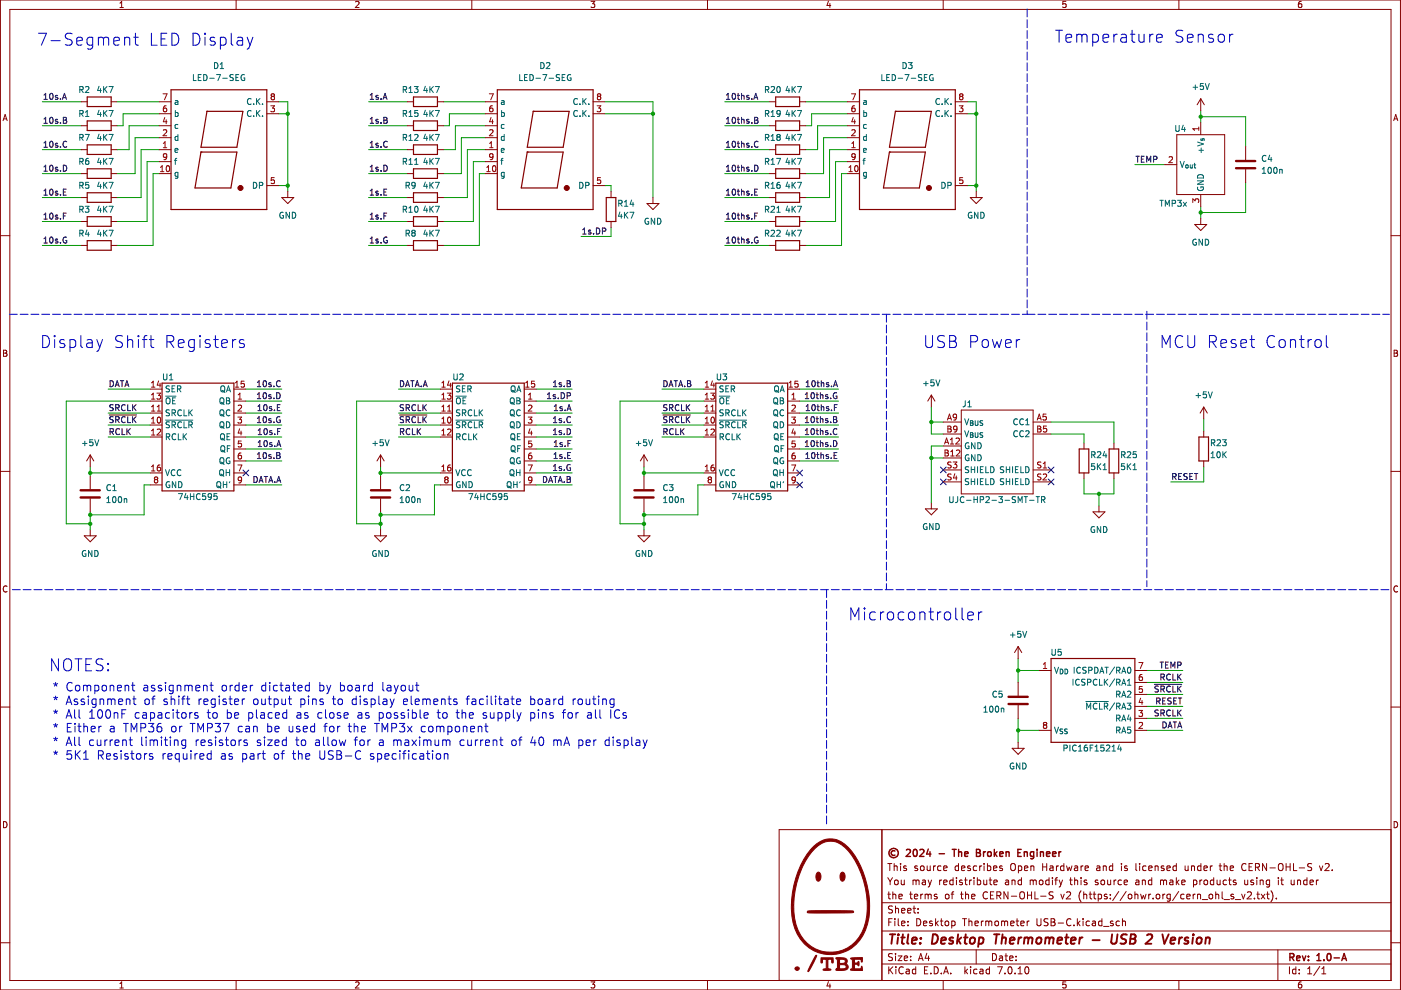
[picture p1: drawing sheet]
<svg xmlns="http://www.w3.org/2000/svg" width="297mm" height="210mm" viewBox="0 0 297 210" stroke-linecap="round" stroke-linejoin="round" font-family="sans-serif">
<g fill="none" stroke="#840000" stroke-width=".21">
<path d="M.1 0h296.8v209.9h-296.8zM2.1 2h292.8v205.9h-292.8zM25.4 1.6h.8M25.4 .7l.4-.4v1.3M50.1 0v2M75.4 .4l.5-.1 .2 .4-.8 .9h.8M100 0v2M125.3 .3h.8l-.4 .5 .3 .1v.6l-.1 .1-.6-.1M150 0v2M175.6 .2l-.3 1h.8M176 .7v.9M200 0v2"/>
<path d="M226 .3h-.6l-.1 .6h.6l.1 .6-.2 .1-.5-.1M249.9 0v2M275.9 .3l-.4 .1-.2 .2v.7l.2 .3 .5-.1-.1-.6-.4-.1-.2 .2M.7 25.6l.4-1.3 .4 1.3M.8 25.2h.6M295.5 25.6l.4-1.3 .5 1.3M295.6 25.2h.6M.1 50h2M294.9 50h2M.7 74.3h.5l.2 .2-.2 .4 .2 .1 .1 .3-.3 .3h-.5zM.7 74.9h.5M295.6 74.3h.4l.3 .2-.3 .4 .3 .1v.3l-.2 .3h-.5z"/>
<path d="M295.6 74.9h.4M.1 99.9h2M200 94.6h3.8M200 89.5h3.8M200 97.1h3.8M200 92h3.8M200 99.6h3.8M203.8 86.9h15.2v17.8h-15.2zM219 89.5h3.8M219 92h3.8M219 99.6h3.8M229.8 93.9v1.3"/>
<path d="M236.2 93.9v1.3M294.9 99.9h2M200 102.2h3.8M219 102.2h3.8M229.8 100.3v1.2M231.7 108.5h2.6l-1.3 1.3zM233 107.3v1.2M236.2 100.3v1.2M1.5 124.3a.58 .58 0 0 0-.8 .6 .58 .58 0 0 0 .8 .5M215.9 137.1l-.8 1.3M215.9 137.1v2.5M215.9 137.1l.7 1.3"/>
<path d="M296.3 124.3a.58 .58 0 0 0-.8 .6 .58 .58 0 0 0 .8 .5M.1 149.9h2M215.9 144.7v2.8M215.9 149.5v2.8M220.3 142.2h2.5M220.3 154.9h2.5M240.6 142.2h2.6M240.6 154.9h2.6M240.6 152.3h2.6M240.6 149.8h2.6M240.6 147.2h2.6M240.6 144.7h2.6"/>
<path d="M294.9 149.9h2M.7 174.2a.66 .66 0 0 1 .8 .6 .66 .66 0 0 1-.8 .7zM187 175.9v32M294.9 175.9h-129.7v32M295.6 174.2a.66 .66 0 0 1 .7 .6 .66 .66 0 0 1-.7 .7zM.1 199.9h2M187 197.4h107.9M187 191.4h107.9M188.2 189.6h.6M188.2 186.1l.5 .8M188.2 183.1h.9M188.4 189.1v1.3l.4 .2"/>
<path d="M188.4 195.5h.5M188.7 183.1v1.5M188.7 186.9v.7M189.2 194.8h-.8v1.5M189.2 192.2l-.5-.1-.3 .1v.5l.7 .2 .1 .4-.3 .3-.5-.1M189.2 186.1l-.5 .8M189.3 189.7l.2-.1 .4 .1v.9M189.3 189.1v1.5M189.6 183.7l.2-.1 .4 .1v.9M189.6 183.1v1.5M189.7 194.8v.1M189.7 195.3v1"/>
<path d="M189.7 186.7l.2-.1 .5 .1v.6l-.1 .2-.4 .1-.2-.2zM189.9 192.1v1.5M189.9 192.7l.2-.1 .3 .1 .1 .9M190.4 194.8v1.3l.3 .2M190.6 190.1l.7-.2-.1-.2-.4-.1-.2 .2 .1 .7h.5M190.9 183.1v.1M190.9 183.6v1M191.1 186.6l.1 .9 .3 .1 .2-.2M191.2 193.1l.7-.2-.1-.2-.4-.1-.2 .2v.7h.6M191.2 195.8l.7-.2-.1-.2-.4-.1-.2 .2v.7h.6M191.7 186.6v1M192.2 183.7l-.4-.1-.2 .2 .1 .2 .5 .2v.3h-.6"/>
<path d="M192.4 193.1l.8-.2-.1-.2-.4-.1-.3 .2 .1 .7h.6M192.5 196.1v.2M192.5 195.4v.1M192.9 189.6h.5M193.1 189.1v1.3l.3 .2M193.6 186.7l.4-.1 .2 .2M193.6 192.6h.6M193.6 186.6v1M193.8 192.1v1.3l.4 .2M193.9 190.1l.7-.2-.1-.2-.4-.1-.2 .2v.7h.6M194.2 186.8l.2-.2 .4 .1 .1 .9M194.2 186.8v.8"/>
<path d="M194.4 194.8a.76 .76 0 0 1 .8 .7 .76 .76 0 0 1-.8 .8zM194.5 183.7l-.3-.1-.3 .2 .1 .2 .5 .2v.3h-.6M194.7 193.4v.2M194.7 192.7v.1M195.2 189.6v1M195.2 183.7l.2-.1 .5 .1v.6l-.1 .2-.4 .1-.2-.2zM195.6 186.7h.5l.1 .9M195.6 189.6l-.4 .3M195.8 195.8l.7-.2-.1-.2-.4-.1-.2 .2 .1 .7h.5M196.1 189.7l.5-.1 .2 .2M196.1 189.6v1M196.2 186.9l-.5 .1-.2 .2 .2 .4 .5-.1"/>
<path d="M196.6 183.6v.9l.4 .1 .2-.2M196.8 186.6l.3 1M196.8 189.8l.2-.2 .4 .1v.9M196.8 189.8v.8M197.1 187.6l-.3 .5M197.2 183.6v1M197.5 186.6l-.4 1M197.6 195.4l-.3-.1-.2 .2v.2l.5 .2v.3h-.5M197.9 183.6v1M198.4 194.8v1.5M198.4 183.6l-.5 .3M198.5 195.7l.4 .6"/>
<path d="M198.6 189.7l-.3-.1-.2 .2v.2l.5 .2v.3h-.5M198.9 195.3l-.5 .6M199.2 186.6v1M199.4 195.3h.5M199.5 183.7l-.4-.1-.3 .3 .1 .6h.6M199.6 194.8v1.3l.3 .2M199.6 186.6l-.4 .3M200.1 187.1l.7-.2-.1-.2-.4-.1-.2 .2v.7h.6M200.1 184.1l.7-.2-.1-.2-.4-.1-.2 .2v.7h.6M200.4 195.4l.2-.1 .5 .1v.6l-.1 .2-.4 .1-.2-.2zM200.5 189.7l.2-.1 .4 .1 .1 .6-.1 .2-.4 .1-.2-.2zM201.6 189.6h.6"/>
<path d="M201.8 195.4l.4-.1 .3 .3-.1 .6h-.6M201.8 195.3v1.5M202.1 186.7l-.5-.1-.2 .3 .1 .6h.6M202.1 186.1v1.5M202.2 189.1l-.3 .2v1.3M202.8 186.1v.1M202.8 186.6v1M203.2 183.7l-.4-.1-.3 .3 .1 .6h.6M203.2 183.1v1.5M203.6 189.6h.6M203.9 189.1v1.3l.3 .2M203.9 184.1l.7-.2-.1-.2-.4-.1-.2 .2v.7h.6"/>
<path d="M204 186.7l-.4-.1-.2 .2 .1 .2 .5 .2v.3h-.6M204.1 194.8h.8M204.5 194.8v1.5M204.5 186.6h.6M204.7 189.7l.2-.1 .4 .1 .1 .9M204.7 189.1v1.5M204.7 186.1v1.3l.4 .2M205.4 195.4l.2-.1 .4 .1 .1 .9M205.4 194.8v1.5M205.6 186.6v1M205.7 183.7l-.3-.1-.3 .2 .1 .2 .5 .2v.3h-.6M206 190.1l.7-.2-.1-.2-.4-.1-.2 .2 .1 .7h.5"/>
<path d="M206 186.6l-.4 .3M206.5 186.1v.1M206.5 186.6v1M206.7 195.8l.7-.2v-.2l-.5-.1-.2 .2 .1 .7h.6M207.1 183.7l-.5-.1-.2 .3 .1 .6h.6M207.2 186.7l.4-.1 .3 .3-.1 .6h-.6M207.2 186.1v1.5M207.7 183.6v1M208.1 195.3v1M208.1 183.6l-.4 .3M208.5 195.3l-.4 .3M208.6 186.6v.9l.4 .1 .2-.2"/>
<path d="M208.6 183.1v.1M208.6 183.6v1M209 195.4l.4-.1 .2 .2M209 195.3v1M209.2 186.6v1M209.4 189.2a.71 .71 0 0 0-1 .5 .71 .71 0 0 0 .7 .9l.3-.2M209.4 183.7l.4-.1 .3 .3-.2 .6h-.5M209.4 183.1v1.5M209.6 195.5l.3-.2 .3 .1 .1 .9M209.6 195.5v.8M209.7 186.6h.6M209.9 186.1v1.3l.4 .2"/>
<path d="M210 189.8h.5M210.6 184.1l.8-.2-.1-.2-.4-.1-.3 .2 .1 .7h.6M210.7 187.1l.7-.2v-.2l-.5-.1-.2 .2 .1 .7h.6M210.7 189.1h-.7v1.5h.7M211.1 195.4l.3-.1 .3 .3v.4l-.3 .3-.3-.1-.2-.2zM211.4 189.9l.7-.1 .1-.2-.1-.4-.7-.1v1.5M211.7 189.9l.5 .7M212.4 195.4l.4-.1 .2 .2M212.4 195.3v1M212.5 183.7l-.4-.1-.2 .2 .1 .2 .5 .2v.3h-.6M213 195.5l.2-.2 .4 .1v.9M213 195.5v.8"/>
<path d="M213.2 186.7h.6l.1 .9M213.7 189.1v1.5l-.8-1.5v1.5M213.9 186.9l-.5 .1-.3 .2 .3 .4 .5-.1M214.3 195.8l.7-.2-.1-.2-.4-.1-.2 .2 .1 .7h.5M214.4 183.3l.2-.2a.5 .5 0 0 1 .7 .5v.5a.5 .5 0 0 1-.5 .5 .5 .5 0 0 1-.5-.5zM214.4 190h1.2M214.6 186.6v1M214.6 186.7l.2-.1 .3 .1 .1 .9M215.4 195.3h.6M215.6 194.8v1.3l.4 .2M215.9 183.7l.5-.1 .2 .3-.1 .6h-.6M215.9 183.6v1.5"/>
<path d="M216.3 189.3l.3-.2a.5 .5 0 0 1 .6 .5v.5a.5 .5 0 0 1-.5 .5 .5 .5 0 0 1-.5-.5zM216.4 195.8l.7-.2v-.2l-.5-.1-.2 .2 .1 .7h.6M216.6 186.7l-.5-.1-.2 .3 .1 .6h.6M216.6 186.1v1.5M217.2 184.1l.7-.2v-.2l-.5-.1-.2 .2 .1 .7h.6M217.8 195.3v1M217.9 189.8h.8M217.9 189.1v1.5M218.2 195.3l-.4 .3M218.4 186.7l.5-.1 .2 .2M218.4 186.6v1M218.6 183.7l.2-.1 .3 .1 .1 .9"/>
<path d="M218.6 183.6v1M218.7 189.1v1.5M219.1 186.8l.2-.2 .3 .1 .1 .9M219.1 186.8v.8M219.4 189.1v1.5h.7M219.9 194.8v1.2l.2 .3 .5-.1 .1-.2v-1.2M220.4 186.7l.2-.1 .5 .1v.6l-.1 .2-.4 .1-.2-.2zM220.6 190h1.2M221.1 183.1v1.5M221.1 183.8h.8M221.9 183.1v1.5M222.2 194.9l-.6-.1-.2 .1v.5l.7 .2 .1 .4-.3 .3-.6-.1"/>
<path d="M222.4 186.7l-.4-.1-.3 .3 .1 .6h.6M222.4 186.1v1.5M222.6 183.7h.6l.1 .9M222.8 194.8h.5l.3 .3-.3 .4 .3 .1 .1 .4-.3 .3h-.6zM222.8 195.5h.5M223.1 186.1v.1M223.1 186.6v1M223.3 189.2l-.6-.1-.2 .1v.5l.6 .2 .2 .4-.3 .3-.6-.1M223.3 183.9l-.5 .1-.2 .2 .2 .4 .5-.1M223.6 186.6h.6M224 183.6v1M224.2 186.1l-.4 .2v1.3"/>
<path d="M224.3 195.7h1.2M224.4 183.6l-.4 .3M224.6 186.6l.3 1M224.9 189.6l.4 1 .3-1M224.9 187.6l-.3 .5M225.3 186.6l-.4 1M225.6 183.7l-.5-.1-.3 .3 .2 .6h.6M225.6 183.1v1.5M226.1 189.2l.6-.1 .3 .4-.9 1.1h.9M226.1 183.6l.3 1 .3-.7 .3 .7 .3-1M226.8 186.6h.5M227 186.1v1.3l.3 .2"/>
<path d="M227.1 194.9a.71 .71 0 0 0-1 .5 .71 .71 0 0 0 .7 .9l.3-.2M227.7 196.1v.2M227.8 186.7l.3-.1 .3 .1 .1 .9M227.8 186.1v1.5M227.8 183.7h.6l.1 .9M228.4 194.8v1.5M228.5 183.9l-.5 .1-.2 .2 .2 .4 .5-.1M228.6 195.7l.4 .6M229 195.3l-.6 .6M229.2 186.1v.1M229.2 186.6v1M229.2 183.6v1"/>
<path d="M229.2 188.9a1.72 1.72 0 0 0 0 2.3M229.6 183.6l-.4 .3M229.6 194.8v.1M229.6 195.3v1M229.8 189.7l.2-.1 .3 .1 .1 .9M229.8 189.1v1.5M230.1 184.1l.7-.2-.1-.2-.4-.1-.2 .2v.7h.6M230.4 186.7l-.3-.1-.3 .2 .1 .2 .5 .2v.3h-.6M230.9 189.6h.6M231 195.4l-.4-.1-.3 .3 .1 .6h.6M231.1 189.1v1.3l.4 .2M231.6 195.4h.6l.1 .9"/>
<path d="M231.8 189.6h.5M232 189.1v1.3l.3 .2M232.3 195.6l-.5 .1-.2 .2 .2 .4 .5-.1M232.6 183.7h.5l.1 .9M232.8 186.7l-.4-.1-.2 .2 .1 .2 .5 .2v.3h-.6M232.8 189.7l.5-.1 .3 .3-.2 .6h-.6M232.8 189.6v1.5M233.2 183.9l-.5 .1-.2 .2 .2 .4 .5-.1M233.5 186.7l.2-.1 .4 .1 .1 .6-.1 .2-.4 .1-.2-.2zM233.6 195.4l-.4-.1-.3 .3 .2 .6h.5M233.6 194.8v1.5M233.9 183.7l.2-.1 .4 .1 .1 .9"/>
<path d="M233.9 183.6v1M234 196.4h1.1M234.7 189.7l-.4-.1-.2 .2 .1 .2 .5 .2v.3h-.6M234.8 186.6l.1 .9 .4 .1 .2-.2M235.4 189.7v.1M235.4 190.4v.2M235.5 186.6v1M235.9 183.7l-.4-.1-.3 .3 .1 .6h.6M235.9 183.1v1.5M236 195.4l-.4-.1-.2 .2 .1 .2 .5 .2v.3h-.6M236.2 186.6v1M236.6 186.6l-.4 .3"/>
<path d="M237.2 189l-1.3 1.9M237.3 195.4l-.4-.1-.3 .3 .2 .6h.5M237.8 186.7l-.5-.1-.2 .3 .1 .6h.6M237.8 183.1v.1M237.8 183.6v1M238 195.4l.2-.1 .4 .1v.9M238 194.8v1.5M238.3 187.1l.8-.2-.1-.2-.4-.1-.3 .2 .1 .7h.6M238.8 189l-1.3 1.9M239 183.7l-.4-.1-.2 .2 .1 .2 .5 .2v.3h-.6M239.3 189.7l.4-.1 .3 .3v.4l-.3 .3-.4-.1-.1-.2zM240.6 189.7l.2-.1 .4 .1 .1 .9"/>
<path d="M240.6 189.1v1.5M240.8 186.7h.6l.1 .9M240.8 183.1v1.3l.3 .2M241.5 186.9l-.5 .1-.2 .2 .2 .4 .5-.1M241.6 183.1v.1M241.6 183.6v1M241.8 189.6l.3 1 .3-.7 .3 .7 .3-1M242.2 186.7l.2-.1 .4 .1v.9M242.2 186.6v1M243 183.7l-.4-.1-.3 .3 .1 .6h.6M243.6 189.6v1M243.6 184.1l.7-.2-.1-.2-.4-.1-.2 .2v.7h.6"/>
<path d="M244 189.6l-.4 .3M244.2 186.7l-.4-.1-.3 .3 .1 .6h.6M244.2 186.1v1.5M244.5 190.4v.2M244.9 183.7l.2-.1 .4 .1 .1 .9M244.9 183.6v1M245.2 189.7l.2-.1 .4 .1 .1 .6-.1 .2-.4 .1-.2-.2zM246 186.7l.5-.1 .2 .2M246 186.6v1M246.5 189.6v1M246.7 186.8l.2-.2 .4 .1v.9M246.7 186.8v.8"/>
<path d="M246.8 183.7l-.4-.1-.2 .2 .1 .2 .5 .2v.3h-.6M247 189.6l-.5 .3M247.4 184.1l.7-.2-.1-.2-.4-.1-.2 .2 .1 .7h.5M248 186.7h.6l.1 .9M248.1 189.7l-.4-.1-.3 .3 .1 .6h.6M248.1 189.6v1.2l-.3 .3-.3-.1M248.7 186.9l-.5 .1-.2 .2 .2 .4 .5-.1M249.4 186.1v1.5M249.4 183.7l-.4-.1-.3 .3 .1 .6h.6M249.4 183.1v1.5M249.5 187l.5 .6M249.9 189l-1.3 1.9"/>
<path d="M250 186.6l-.6 .6M250.5 187.1l.8-.2-.1-.2-.4-.1-.3 .2 .1 .7h.6M251 189.7l-.4-.1-.3 .3 .2 .6h.5M251.3 183.6v.9l.4 .1 .2-.2M251.6 190.1l.7-.2v-.2l-.5-.1-.2 .2 .1 .7h.6M251.9 183.6v1M252.6 183.7l.2-.1 .4 .1 .1 .9M252.6 183.6v1M253 189.6v1M253 186.7l.5-.1 .3 .3-.2 .6h-.6M253 186.6v1.5M253.4 189.6l-.4 .3"/>
<path d="M253.9 189.7l.2-.1 .4 .1v.9M253.9 189.6v1M254.4 186.6v1M254.6 183.7l-.4-.1-.3 .3 .1 .6h.6M254.6 183.1v1.5M254.8 186.6l-.4 .3M254.9 190.7h1.1M255.3 184.1l.7-.2-.1-.2-.4-.1-.2 .2v.7h.6M255.3 186.7l.2-.1 .5 .1v.6l-.1 .2-.4 .1-.2-.2zM256.4 189.7l.2-.1 .4 .1 .1 .6-.1 .2-.4 .1-.2-.2zM256.6 183.6v1M257 183.6l-.4 .3"/>
<path d="M257.3 186.7l-.4-.1-.3 .3 .2 .6h.5M257.3 186.1v1.5M257.8 189.7l.2-.1 .3 .1 .1 .9M257.8 189.1v1.5M258 186.6l.1 .9 .4 .1 .2-.2M258.5 183.6h.5M258.7 186.6v1M258.7 183.1v1.3l.3 .2M259.1 189.1v1.3l.2 .2M259.5 190.7h1.2M259.5 183.7l.3-.1 .3 .1 .1 .9M259.5 183.1v1.5"/>
<path d="M260 186.7l-.4-.1-.3 .3 .2 .6h.5M260.5 186.6h.5M260.7 186.1v1.3l.3 .2M260.8 184.1l.7-.2v-.2l-.5-.1-.2 .2 .1 .7h.6M261.5 189.7l-.3-.1-.2 .2v.2l.5 .2v.3h-.5M261.9 190.7h1.1M262 186.7l-.3-.1-.2 .2v.2l.5 .2v.3h-.5M263.3 189.6l.3 1 .4-1M263.9 186.6l.1 .9 .3 .1 .2-.2M264.2 183.2a.71 .71 0 0 0-1 .5 .71 .71 0 0 0 .7 .9l.3-.2M264.5 189.2l.5-.1 .3 .4-.9 1.1h.9M264.5 186.6v1"/>
<path d="M264.8 183.8h.5M265.5 183.1h-.7v1.5h.7M265.8 186.7l-.4-.1-.2 .2 .1 .2 .5 .2v.3h-.6M266 190.4v.2M266.2 183.9l.7-.1 .1-.2v-.4l-.8-.1v1.5M266.5 186.1v.1M266.5 186.6v1M266.5 189.6h.5M266.5 183.9l.5 .7M266.7 189.1v1.3l.3 .2M267.2 186.7l.2-.1 .4 .1v.9M267.2 186.6v1"/>
<path d="M267.4 189.6l.8 1M268.2 189.6l-.8 1M268.5 189.6h.6M268.5 183.1v1.5l-.8-1.5v1.5M268.8 189.1v1.3l.3 .2M269.2 186.7l-.4-.1-.3 .3 .1 .6h.6M269.2 186.6v1.2l-.3 .3-.4-.1M269.3 184h1.1M269.5 188.9a1.72 1.72 0 0 1 0 2.3M270.6 190.4v.2M271 186.1v.1M271 186.6v1"/>
<path d="M271.1 183.3l.3-.2a.5 .5 0 0 1 .6 .5v.5a.5 .5 0 0 1-.5 .5 .5 .5 0 0 1-.5-.5zM271.5 186.6h.6M271.7 186.1v1.3l.4 .2M272.7 183.8h.8M272.7 183.1v1.5M273.5 183.1v1.5M273.7 186.6l.1 .9 .4 .1 .2-.2M274.2 183.1v1.5h.8M274.4 186.6v1M275.1 186.7l.2-.1 .4 .1v.9M275.1 186.6v1M275.5 184h1.1"/>
<path d="M277.1 186.7l-.4-.1-.3 .3 .1 .6h.6M277.1 186.1v1.5M277.7 187.1l.8-.2-.1-.2-.4-.1-.3 .2 .1 .7h.6M278.1 183.2l-.6-.1-.2 .1v.5l.7 .2 .1 .4-.3 .3-.6-.1M279.1 186.6v1M279.5 186.6l-.4 .3M279.7 183.6l.4 1 .4-1M281 183.2l.5-.1 .3 .4-.9 1.1h.9M282.5 184.4v.2M294.9 199.9h2M25.4 208.6l.4-.4v1.3M25.4 209.5h.8"/>
<path d="M50.1 207.9v2M75.4 208.3l.5-.1 .2 .4-.8 .9h.8M100 207.9v2M125.3 208.2h.8l-.4 .5 .3 .1v.6l-.1 .1-.6-.1M150 207.9v2M175.6 208.1l-.3 .9h.8M176 208.6v.9M187 204.4h107.9M187 201.4h107.9M188.4 205v1.5M188.7 205.6l.6 .9M189.2 202.3l-.5-.1-.3 .1v.5l.7 .2 .1 .4-.3 .3-.5-.1"/>
<path d="M189.3 205l-.9 .8M189.9 202.2v.1M189.9 202.7v1M189.9 205v.1M189.9 205.5v1M190.4 202.7h.8l-.8 1h.8M191.5 205.1a.71 .71 0 0 0-1 .5 .71 .71 0 0 0 .7 .9l.3-.2M191.7 203.2l.7-.2v-.2l-.5-.1-.2 .2 .1 .7h.6M192.2 205.5h.5l.1 1M192.8 205.8l-.5 .1-.2 .2 .2 .4 .5-.1M193.1 202.8v.1M193.1 203.5v.2"/>
<path d="M194.2 205.5h-.5l-.3 .3 .2 .6h.6M194.2 205v1.5M194.7 203.7l.5-1.5 .5 1.5M194.9 203.2h.7M196 205.7h.5M196.5 202.1l-.4 1.1h1M196.7 205h-.7v1.5h.7M196.9 202.7v1M197.4 206.3v.2M198.1 205a.76 .76 0 0 1 .8 .7 .76 .76 0 0 1-.8 .8zM199.6 206.3v.2M200 207.9v2"/>
<path d="M200.1 206.5l.5-1.5 .5 1.5M200.2 206h.7M201.6 206.3v.2M204.6 205v1.5M204.7 205.9l.4 .6M205.1 205.5l-.5 .5M205.8 205v.1M205.8 205.5v1M207 201.4v3M207.1 205.5h-.4l-.3 .3 .2 .6h.5M207.8 205.5h.6v1M208.4 205.8l-.5 .1-.2 .2 .2 .4 .5-.1"/>
<path d="M209.8 205.5h-.4l-.3 .3 .1 .6h.6M209.8 205v1.5M210.4 202.2a.76 .76 0 0 1 .9 .7 .76 .76 0 0 1-.9 .8zM211.5 205h1l-.6 1.5M211.9 202.8h.6l.1 .9M212.6 203l-.5 .1-.2 .2 .2 .4 .5-.1M213.1 202.7h.5M213.1 206.3v.2M213.3 202.2v1.3l.3 .2M213.9 205.1l.2-.1a.8 .8 0 0 1 .5 .7 .8 .8 0 0 1-.5 .8l-.4-.6zM214.1 203.2l.7-.2-.1-.2-.4-.1-.2 .2v.7h.6M215.2 206.3v.2"/>
<path d="M215.4 203.5v.2M215.4 202.8v.1M215.9 206.5h.8M215.9 205.4l.4-.4v1.5M217.4 205.1l.2-.1a.8 .8 0 0 1 .6 .7 .8 .8 0 0 1-.6 .8l-.3-.6zM226 208.2h-.6l-.1 .6 .6-.1 .1 .7-.2 .1-.5-.1M249.9 207.9v2M270.9 201.4v6.5M273.4 205v1.5M274.7 205.5h-.4l-.3 .3 .2 .6h.5M274.7 205v1.5M275.5 206.3v.2"/>
<path d="M275.5 205.5v.2M275.9 208.2h-.4l-.2 .3v.7l.2 .3 .5-.1-.1-.7h-.4l-.2 .2M277.2 206.5h.9M277.2 205.4l.5-.4v1.5M279.8 204.9l-1.3 1.9M280.2 206.5h.9M280.2 205.4l.5-.4v1.5"/>
</g>
<g fill="none" stroke="#840000" stroke-width=".3">
<path d="M189.8 180.4a.52 .52 0 0 0-.9 .5 .52 .52 0 0 0 .9 .4M192.2 180.2l.6-.1 .2 .4-.9 1.1h.9M193.7 180.2l.3-.1a.8 .8 0 0 1 .5 .7 .8 .8 0 0 1-.5 .8l-.4-.6zM195 180.2l.6-.1 .3 .4-.9 1.1h.9M196.8 180l-.3 1.1h.9M197.2 180.6v1M199.1 181h1.1M201.9 180.1h.8M202.3 180.1v1.5M203.2 180.1v1.5M203.2 180.7l.3-.1 .3 .1 .1 .9M204.5 181.1l.7-.2v-.2l-.5-.1-.2 .2 .1 .7h.6"/>
<path d="M207 180.1h.5l.3 .3-.3 .4 .3 .1 .1 .4-.3 .3h-.6zM207 180.8h.5M208.5 180.6v1M209 180.6l-.5 .3M209.5 180.7l.2-.1 .4 .1 .1 .6-.2 .2-.3 .1-.2-.2zM210.8 180.1v1.5M211 181l.4 .6M211.4 180.6l-.6 .6M212 181.1l.7-.2-.1-.2-.4-.1-.2 .2v.7h.6M213.3 180.7l.2-.1 .4 .1 .1 .9M213.3 180.6v1M215.8 180.8h.5"/>
<path d="M216.5 180.1h-.7v1.5h.7M217.2 180.7l.2-.1 .3 .1 .1 .9M217.2 180.6v1M219.2 180.7l-.5-.1-.2 .3 .1 .6h.6M219.2 180.6v1.2l-.3 .3-.4-.1M219.9 180.1v.1M219.9 180.6v1M220.6 180.7l.2-.1 .4 .1v.9M220.6 180.6v1M221.9 181.1l.7-.2-.1-.2-.4-.1-.2 .2v.7h.6M223.2 181.1l.7-.2-.1-.2-.4-.1-.2 .2v.7h.6M224.5 180.6v1"/>
<path d="M224.9 180.6l-.4 .3M273.5 203l.7-.1 .1-.2v-.4l-.8-.1v1.5M273.8 203l.5 .7M274.9 203.2l.7-.2v-.3h-.5l-.2 .2 .1 .7h.6M276.1 202.7l.4 1 .3-1M277.4 203.5v.2M277.4 202.7v.2M279.2 203.7h.9M279.2 202.6l.4-.4v1.5M280.7 203.5v.2M281.5 202.3l.2-.1a.8 .8 0 0 1 .5 .7 .8 .8 0 0 1-.5 .8l-.4-.6zM282.8 203.1h1.2"/>
<path d="M284.5 203.7l.5-1.5 .5 1.5M284.6 203.2h.7"/>
<circle cx="189.5" cy="180.9" r="1"/>
</g>
<g fill="none" stroke="#840000" stroke-width=".4">
<path d="M188.7 198.1h1.1M189.2 198.1l-.2 2M190.4 198.8l-.2 1.3M190.5 198.1v.2M191.1 198.8h.7M191.4 198.1l-.2 1.7 .1 .2 .4 .1M192.6 198.1l-.2 1.7 .2 .3M193.4 199.4l.9-.2v-.3h-.8l-.2 .9 .3 .3 .5-.1M195.1 199.9v.2M195.2 198.9v.2M197.8 198.1a.96 .96 0 0 1 1 .6 .96 .96 0 0 1-.2 1.1l-.6 .3h-.4zM199.6 199.4l.9-.2v-.3h-.8l-.2 .9 .3 .3 .5-.1"/>
<path d="M202.1 198.9a.49 .49 0 0 0-.8 .2l.1 .2 .6 .2 .1 .3-.3 .3-.6-.1M203.1 198.1l-.2 2M203.2 199.3l.5 .8M203.8 198.8l-.8 .7M204.4 198.8h.8M204.8 198.1l-.3 1.7 .1 .2 .4 .1M205.8 199l.1-.1a.5 .5 0 0 1 .8 .2v.6l-.3 .3a.5 .5 0 0 1-.8-.3zM207.6 198.9h.8l.1 .2v.6a.66 .66 0 0 1-1 .3M207.6 198.8l-.2 2M210.8 198.1h1.1M211.3 198.1l-.2 2M212.5 199l.3-.2 .4 .1v1.2"/>
<path d="M212.6 198.1l-.3 2M214.1 199.4l1-.2-.1-.3h-.7l-.2 .9 .2 .3 .6-.1M216 198.8l-.2 1.3M216.6 198.8l-.4 .1-.2 .2M217.2 199l.6-.2 .3 .3M217.2 198.8l-.1 1.3M218.1 199.1a.5 .5 0 0 1 .7-.2v1.2M218.1 199.1l-.2 1M219.9 199l.1-.1a.5 .5 0 0 1 .8 .2l-.1 .6-.2 .3a.5 .5 0 0 1-.8-.3zM221.7 199l.6-.2 .2 .3M221.7 198.8l-.2 1.3M222.5 199.1a.5 .5 0 0 1 .8-.2v1.2"/>
<path d="M222.5 199.1l-.1 1M224.2 199.4l1-.2-.1-.3h-.7l-.2 .9 .2 .3 .6-.1M225.8 198.8h.8M226.2 198.1l-.2 1.7v.2l.4 .1M227.1 199.4l.9-.2v-.3h-.8l-.2 .9 .3 .3 .5-.1M229 198.8l-.2 1.3M229.5 198.8l-.4 .1-.2 .2M231.6 199.3h1.6M235.8 198.1l-.2 1.6 .1 .3a.66 .66 0 0 0 1-.3l.2-1.6M238.9 198.2a.85 .85 0 0 0-1 .1l-.1 .6 .9 .4-.1 .6a.85 .85 0 0 1-1 .1M239.7 199.1h.6M239.8 198.1h.7l.2 .2 .1 .4-.5 .4h.3a.58 .58 0 0 1-.3 1h-.8z"/>
<path d="M243.2 198.3l.3-.2h.5l.2 .2 .1 .4-.1 .3-1.3 1.1h1.2M246.5 198.1l.4 2 .9-2M248.2 199.4l1-.2-.1-.3h-.7l-.3 .9 .3 .3 .6-.1M250.1 198.8l-.2 1.3M250.7 198.8l-.4 .1-.3 .2M252 198.9a.49 .49 0 0 0-.8 .2v.2l.7 .2v.3l-.3 .3-.5-.1M252.9 198.8l-.1 1.3M253 198.1v.2M253.9 199l.1-.1a.5 .5 0 0 1 .8 .2l-.1 .6-.2 .3a.5 .5 0 0 1-.8-.3zM255.7 199l.3-.2 .4 .1v1.2M255.7 198.8l-.2 1.3"/>
</g>
<g fill="#840000" stroke="#840000" stroke-width=".21">
<path d="M173 202.5l.2 .2-.7 1.3-1 1.9-.2 .1z" fill-rule="evenodd"/>
<path d="M174.1 203.1h2.5v1.1l-.3-.1v-.7h-.8v2l.6 .1 .1 .2h-1.7l.1-.3h.6v-2h-.8v.6l-.3 .2z" fill-rule="evenodd"/>
<path d="M177.2 203.1l.2-.1a2.93 2.93 0 0 1 2.2 .5l.1 .3-.2 .5a.78 .78 0 0 1 .3 .9 .78 .78 0 0 1-.9 .5l-1.4 .1-.3-.2 .2-.2h1.7a.4 .4 0 0 0 .3-.4 .4 .4 0 0 0-.2-.4l-1.2-.1v.9h-.6l.1-.2 .1-.9 1.5-.1a.43 .43 0 0 0-.1-.7l-1-.1v.9h-.4a.86 .86 0 0 0-.4-1.1z" fill-rule="evenodd"/>
<path d="M180.4 203.2l2.4-.2-.1 1-.1-.6h-1.4v.8h.6l.2-.4 .1 .5-.1 .5-.3-.3-.5-.1v1h1.4l.1-.6 .2 1-2.6-.1v-.2l.3-.1a2.54 2.54 0 0 0 .1-1.9z" fill-rule="evenodd"/>
<path d="M172.4 179.5a4.8 4.8 0 0 1 7.4 .2 19.1 19.1 0 0 1 4.1 16.3 8 8 0 0 1-8 6.4 8 8 0 0 1-7.8-6.8l-.3-3.3v-.5h.5a10.1 10.1 0 0 0 3.7 8.9 7.4 7.4 0 0 0 11.2-4.1 18.3 18.3 0 0 0-4-16.9 4.2 4.2 0 0 0-6.4 .2 17.9 17.9 0 0 0-4.5 11.9h-.5a18.9 18.9 0 0 1 4.6-12.3z" fill-rule="evenodd"/>
<path d="M171.2 193.2l8.7-.1 1 .1 .1 .2-1 .1-7.7 .1-1.1-.1z" fill-rule="evenodd"/>
<path d="M173.3 185l.2-.1a1.13 1.13 0 0 1 0 1.9 1.1 1.1 0 0 1-.2-1.8z" fill-rule="evenodd"/>
<path d="M178.4 185l.2-.1a1.11 1.11 0 0 1 0 1.9 1.21 1.21 0 0 1-.2-1.8z" fill-rule="evenodd"/>
<circle cx="169" cy="205.4" r=".44"/>
</g>
<g fill="none" stroke="#000084" stroke-width=".21">
<path d="M51.5 99.7l1.2 1.2M52.7 99.7l-1.2 1.2M168.9 99.7l1.2 1.2M170.1 99.7l-1.2 1.2M199.4 99l1.2 1.2M200.6 99l-1.2 1.2M222.2 99l1.3 1.2M223.5 99l-1.3 1.2M168.9 102.2l1.2 1.2M170.1 102.2l-1.2 1.2M199.4 101.6l1.2 1.2M200.6 101.6l-1.2 1.2"/>
<path d="M222.2 101.6l1.3 1.2M223.5 101.6l-1.3 1.2"/>
</g>
<g fill="none" stroke="#0000c2" stroke-width=".21">
<path d="M8.2 7h1.7l-1.1 2.6M10.8 8.6h2M15.3 7.2l-1-.2a.62 .62 0 0 0-.5 .7 .62 .62 0 0 0 .5 .6 .93 .93 0 0 1 1 .6 .65 .65 0 0 1-.5 .7l-1-.1M16.3 8.7l1.2-.2-.1-.5-.8-.1-.3 .4 .1 1.2 .2 .1 .8-.1M19.7 8l-.8-.1-.5 .5v.7l.3 .4 .2 .1 .8-.1M19.7 7.9v2a.69 .69 0 0 1-1.1 .4M20.9 8.1a.63 .63 0 0 1 1 .2M20.9 7.9v1.7M21.9 8.3l.4-.4 .6 .1 .1 1.6M21.9 8.3v1.3M24.1 8.7l1.2-.2-.1-.5-.7-.1-.4 .4 .1 1.2 .3 .1 .7-.1M26.4 8.1a.63 .63 0 0 1 1.1 .2v1.3"/>
<path d="M26.4 7.9v1.7M28.4 7.9h.9M28.7 7v2.2l.1 .3 .5 .1M32.1 7v2.6h1.2M34.2 8.3h.8M35.4 7h-1.2v2.6h1.2M36.5 7a1.34 1.34 0 0 1 1.4 .9 1.34 1.34 0 0 1-.5 1.6l-.9 .1zM40.9 7a1.34 1.34 0 0 1 1.5 .9 1.34 1.34 0 0 1-.5 1.6l-1 .1zM43.5 7v.3M43.5 7.9v1.7M43.5 7l-.2 .2 .2 .1M43.5 7l.1 .2-.1 .1"/>
<path d="M45.5 8l-.6-.1-.3 .4 .1 .3 .8 .3 .1 .2-.1 .4-.2 .1-.7-.1M46.7 8l.8-.1 .4 .5v.7l-.2 .4-.2 .1-.8-.1M46.7 7.9v2.5M49 7v2.2l.4 .4M50.4 8l.2-.1 .7 .1 .1 1.6M51.4 8.5l-.8 .1a.5 .5 0 0 0-.4 .5 .5 .5 0 0 0 .4 .5l.8-.1M52.4 7.9l.6 1.7M53 9.6l-.2 .6-.4 .2M53.6 7.9l-.6 1.7M217.8 1.9v1.7M217.8 4.2v1.7M217.8 6.5v1.6"/>
<path d="M217.8 8.8v1.6M217.8 11v1.7M217.8 13.3v1.7M217.8 15.6v1.7M217.8 17.9v1.7M223.8 6.4h1.5M224.5 6.4v2.6M226 8.1l1.2-.2-.1-.5-.7-.1-.4 .3 .1 1.2 .3 .2 .7-.2M228.3 7.5a.63 .63 0 0 1 1.1 .1M228.3 7.3v1.7M229.4 7.6l.3-.3 .7 .1 .1 1.6M229.4 7.6v1.4"/>
<path d="M231.7 7.4l.7-.1 .5 .4v.8l-.3 .3-.2 .2-.7-.2M231.7 7.3v2.5M233.9 8.1l1.2-.2-.2-.5-.7-.1-.3 .3 .1 1.2 .2 .2 .7-.2M236.2 7.3v1.7M236.9 7.3a.65 .65 0 0 0-.7 .4M237.7 7.4l.3-.1 .7 .1 .1 1.6M238.8 7.9l-.8 .1a.5 .5 0 0 0-.4 .5 .5 .5 0 0 0 .4 .5l.8-.2M239.7 7.3h.9M240 6.4v2.2l.1 .2 .5 .2M241.5 7.3l.1 1.5a.69 .69 0 0 0 1-.1M242.6 7.3v1.7M243.8 7.3v1.7"/>
<path d="M244.5 7.3a.65 .65 0 0 0-.7 .4M245.2 8.1l1.2-.2-.1-.5-.7-.1-.4 .3 .1 1.2 .3 .2 .7-.2M250.8 6.5l-1-.1a.62 .62 0 0 0-.5 .6 .62 .62 0 0 0 .5 .6 .93 .93 0 0 1 1 .6 .65 .65 0 0 1-.5 .8l-1-.2M251.7 8.1l1.3-.2-.2-.5-.7-.1-.4 .3 .2 1.2 .2 .2 .7-.2M254 7.5a.63 .63 0 0 1 1.1 .1v1.4M254 7.3v1.7M257.2 7.4l-.6-.1-.4 .3 .1 .4 .9 .2 .1 .3-.1 .3-.3 .2-.7-.2M258.4 7.5a.69 .69 0 0 1 .7-.3 .69 .69 0 0 1 .5 .5v.8a.69 .69 0 0 1-.7 .5 .69 .69 0 0 1-.6-.5zM260.7 7.3v1.7M261.4 7.3a.65 .65 0 0 0-.7 .4M217.8 20.2v1.7M217.8 22.5v1.6"/>
<path d="M217.8 24.8v1.6M217.8 27v1.7M217.8 29.3v1.7M217.8 31.6v1.7M217.8 33.9v1.7M217.8 36.2v1.7M217.8 38.5v1.6M217.8 40.7v1.7M217.8 43v1.7M217.8 45.3v1.7M217.8 47.6v1.7M217.8 49.9v1.7"/>
<path d="M217.8 52.2v1.6M217.8 54.5v1.6M217.8 56.7v1.7M217.8 59v1.7M2 66.6h1.7M4.3 66.6h1.7M6.6 66.6h1.6M8.8 66.6h1.7M9 71.1a1.34 1.34 0 0 1 1.5 .9 1.34 1.34 0 0 1-.5 1.6l-1 .1zM11.1 66.6h1.7M11.6 71.1l-.1 .2 .1 .1M11.6 71.1v.3"/>
<path d="M11.6 72v1.7M11.6 71.1l.1 .2-.1 .1M13.4 66.6h1.7M13.6 72.1l-.6-.1-.3 .4 .1 .3 .8 .3 .2 .2-.2 .4-.2 .1-.7-.1M14.8 72.1l.8-.1 .5 .5v.7l-.3 .4-.2 .1-.8-.1M14.8 72v2.5M15.7 66.6h1.7M17.1 71.1v2.2l.4 .4M18 66.6h1.7M18.5 72.1l.2-.1 .7 .1 .2 1.6M19.6 72.6l-.9 .1a.5 .5 0 0 0-.4 .5 .5 .5 0 0 0 .4 .5l.9-.1M20.3 66.6h1.6"/>
<path d="M20.5 72l.6 1.7M21.1 73.7l-.2 .6-.4 .2M21.7 72l-.6 1.7M22.6 66.6h1.6M24.8 66.6h1.7M26 71.3l-1-.2a.62 .62 0 0 0-.5 .7 .62 .62 0 0 0 .5 .6 .93 .93 0 0 1 1 .6 .65 .65 0 0 1-.5 .7l-1-.1M27.1 72.2a.63 .63 0 0 1 1 .2v1.3M27.1 71.1v2.6M27.1 66.6h1.7M29.4 71.1v.3M29.4 72v1.7M29.4 71.1l-.2 .2 .2 .1"/>
<path d="M29.4 71.1l.1 .2-.1 .1M29.4 66.6h1.7M30.2 72h1M31.2 71.1l-.5 .2-.1 .2v2.2M31.6 72h1M31.7 66.6h1.7M32 71.1v2.2l.1 .3 .5 .1M34 66.6h1.7M35.4 72.5h1a.69 .69 0 0 0 .5-.7 .69 .69 0 0 0-.5-.7h-1v2.6M36 72.5l.8 1.2M36.3 66.6h1.6M37.8 72.8l1.2-.2-.1-.5-.7-.1-.4 .4 .1 1.2 .3 .1 .7-.1"/>
<path d="M38.5 66.6h1.7M40.8 66.6h1.7M41.2 72.1l-.7-.1-.5 .5v.7l.2 .4 .3 .1 .7-.1M41.2 72v2a.69 .69 0 0 1-1.1 .4M42.4 71.1v.3M42.4 72v1.7M42.4 71.1l-.1 .2 .1 .1M42.4 71.1l.1 .2-.1 .1M43.1 66.6h1.7M44.5 72.1l-.6-.1-.4 .4 .1 .3 .9 .3 .1 .2-.1 .4-.3 .1-.7-.1M45.3 72h1M45.4 66.6h1.7"/>
<path d="M45.7 71.1v2.2l.1 .3 .5 .1M47 72.8l1.2-.2-.1-.5-.7-.1-.4 .4 .1 1.2 .3 .1 .7-.1M47.7 66.6h1.7M49.3 72v1.7M50 66.6h1.6M50 72a.65 .65 0 0 0-.7 .5M51.7 72.1l-.6-.1-.4 .4 .2 .3 .8 .3 .1 .2-.1 .4-.2 .1-.8-.1M52.3 66.6h1.6M54.5 66.6h1.7M56.8 66.6h1.7M59.1 66.6h1.7M61.4 66.6h1.7"/>
<path d="M63.7 66.6h1.7M66 66.6h1.6M68.2 66.6h1.7M70.5 66.6h1.7M72.8 66.6h1.7M75.1 66.6h1.7M77.4 66.6h1.7M79.7 66.6h1.6M82 66.6h1.6M84.2 66.6h1.7M86.5 66.6h1.7M88.8 66.6h1.7"/>
<path d="M91.1 66.6h1.7M93.4 66.6h1.7M95.7 66.6h1.6M97.9 66.6h1.7M100.2 66.6h1.7M102.5 66.6h1.7M104.8 66.6h1.7M107.1 66.6h1.7M109.4 66.6h1.6M111.7 66.6h1.6M113.9 66.6h1.7M116.2 66.6h1.7"/>
<path d="M118.5 66.6h1.7M120.8 66.6h1.7M123.1 66.6h1.7M125.4 66.6h1.6M127.7 66.6h1.6M129.9 66.6h1.7M132.2 66.6h1.7M134.5 66.6h1.7M136.8 66.6h1.7M139.1 66.6h1.7M141.4 66.6h1.6M143.6 66.6h1.7"/>
<path d="M145.9 66.6h1.7M148.2 66.6h1.7M150.5 66.6h1.7M152.8 66.6h1.7M155.1 66.6h1.6M157.4 66.6h1.6M159.6 66.6h1.7M161.9 66.6h1.7M164.2 66.6h1.7M166.5 66.6h1.7M168.8 66.6h1.7M171.1 66.6h1.6"/>
<path d="M173.3 66.6h1.7M175.6 66.6h1.7M177.9 66.6h1.7M180.2 66.6h1.7M182.5 66.6h1.7M184.8 66.6h1.6M187.1 66.6h1.6M187.9 66.6v1.7M187.9 68.9v1.7M187.9 71.2v1.7M187.9 73.5v1.7M187.9 75.8v1.7"/>
<path d="M187.9 78.1v1.6M189.3 66.6h1.7M191.6 66.6h1.7M193.9 66.6h1.7M196.2 66.6h1.7M196.3 71.1v2.1l.4 .5 .8-.1 .2-.4v-2.1M198.5 66.6h1.7M200.3 71.3l-1-.2a.62 .62 0 0 0-.5 .7 .62 .62 0 0 0 .5 .6 .93 .93 0 0 1 1 .6 .65 .65 0 0 1-.5 .7l-1-.1M200.8 66.6h1.6M201.3 71.1h.9a.62 .62 0 0 1 .5 .7 .62 .62 0 0 1-.5 .6 .68 .68 0 0 1 .6 .6 .68 .68 0 0 1-.5 .7h-1zM201.3 72.4h.9M203 66.6h1.7"/>
<path d="M205.3 66.6h1.7M205.8 72.5h1a.69 .69 0 0 0 .5-.7 .69 .69 0 0 0-.5-.7h-1v2.6M207.6 66.6h1.7M208.4 72.2a.69 .69 0 0 1 .6-.2 .69 .69 0 0 1 .6 .5v.7a.69 .69 0 0 1-.7 .5 .69 .69 0 0 1-.7-.5zM209.9 66.6h1.7M210.4 72l.5 1.7 .5-1.2 .5 1.2 .4-1.7M212.2 66.6h1.7M213.2 72.8l1.2-.2-.1-.5-.8-.1-.3 .4 .1 1.2 .2 .1 .8-.1M214.5 66.6h1.6M215.5 72v1.7M216.2 72a.65 .65 0 0 0-.7 .5M216.8 66.6h2.6"/>
<path d="M217.8 61.3v1.7M217.8 63.6v1.7M217.8 65.9v.7M220.1 66.6h1.6M222.3 66.6h1.7M224.6 66.6h1.7M226.9 66.6h1.7M229.2 66.6h1.7M231.5 66.6h1.7M233.8 66.6h1.6M236 66.6h1.7M238.3 66.6h1.7"/>
<path d="M240.6 66.6h1.7M242.9 66.6h1.7M243.2 66v1.7M243.2 68.3v1.7M243.2 70.6v1.6M243.2 72.9v1.6M243.2 75.1v1.7M243.2 77.4v1.7M243.2 79.7v1.7M245.2 66.6h1.7M246.4 73.7v-2.6l.8 1.9 .9-1.9v2.6M247.5 66.6h1.6"/>
<path d="M249.8 66.6h1.6M250.8 71.4a1.02 1.02 0 0 0-1.3 0 1.02 1.02 0 0 0-.3 1.2 .95 .95 0 0 0 .5 1 .95 .95 0 0 0 1.1-.2M251.8 71.1v2.1l.5 .5 .7-.1 .3-.4v-2.1M252 66.6h1.7M254.3 66.6h1.7M256.4 72.5h1a.69 .69 0 0 0 .5-.7 .69 .69 0 0 0-.5-.7h-1v2.6M256.6 66.6h1.7M257 72.5l.9 1.2M258.9 72.8l1.2-.2-.2-.5-.7-.1-.3 .4 .1 1.2 .2 .1 .7-.1M258.9 66.6h1.7M261.2 66.6h1.7M262 72.1l-.6-.1-.4 .4 .1 .3 .9 .3 .1 .2-.1 .4-.2 .1-.8-.1"/>
<path d="M263.1 72.8l1.2-.2-.1-.5-.8-.1-.3 .4 .1 1.2 .2 .1 .8-.1M263.5 66.6h1.6M265 72h1M265.4 71.1v2.2l.1 .3 .5 .1M265.7 66.6h1.7M268 66.6h1.7M270.2 71.4a1.02 1.02 0 0 0-1.2 0 1.02 1.02 0 0 0-.4 1.2 .95 .95 0 0 0 .5 1 .95 .95 0 0 0 1.1-.2M270.3 66.6h1.7M271.3 72.2a.69 .69 0 0 1 .7-.2 .69 .69 0 0 1 .5 .5v.7a.69 .69 0 0 1-.7 .5 .69 .69 0 0 1-.6-.5zM272.6 66.6h1.7M273.6 72.2a.63 .63 0 0 1 1.1 .2v1.3M273.6 72v1.7"/>
<path d="M274.9 66.6h1.7M275.5 72h1M275.9 71.1v2.2l.1 .3 .5 .1M277.2 66.6h1.6M277.3 72v1.7M278.1 72a.65 .65 0 0 0-.8 .5M278.9 72.2a.69 .69 0 0 1 .7-.2 .69 .69 0 0 1 .5 .5v.7a.69 .69 0 0 1-.6 .5 .69 .69 0 0 1-.7-.5zM279.5 66.6h1.6M281.2 71.1v2.2l.4 .4M281.7 66.6h1.7M284 66.6h1.7M286.3 66.6h1.7"/>
<path d="M288.6 66.6h1.7M290.9 66.6h1.7M293.2 66.6h1.4M187.9 80.3v1.7M187.9 82.6v1.7M187.9 84.9v1.7M187.9 87.2v1.7M187.9 89.5v1.7M187.9 91.8v1.6M187.9 94.1v1.6M187.9 96.3v1.7M187.9 98.6v1.7"/>
<path d="M243.2 82v1.7M243.2 84.3v1.7M243.2 86.6v1.6M243.2 88.8v1.7M243.2 91.1v1.7M243.2 93.4v1.7M243.2 95.7v1.7M243.2 98v1.7M187.9 100.9v1.7M187.9 103.2v1.7M187.9 105.5v1.7M187.9 107.8v1.6"/>
<path d="M187.9 110v1.7M187.9 112.3v1.7M187.9 114.6v1.7M187.9 116.9v1.7M187.9 119.2v1.7M243.2 100.3v1.6M243.2 102.6v1.6M243.2 104.8v1.7M243.2 107.1v1.7M243.2 109.4v1.7M243.2 111.7v1.7M243.2 114v1.7"/>
<path d="M243.2 116.3v1.6M243.2 118.6v1.6M2.6 125h1.7M4.9 125h1.7M7.2 125h1.7M9.5 125h1.7M11.8 125h1.6M12.4 139.7v2.5l-1.5-2.5v2.5M14.1 125h1.6M15.9 139.7h1.5M16.3 125h1.7M16.6 139.7v2.5"/>
<path d="M18.6 125h1.7M19.4 139.7h-1.2v2.5h1.2M20.9 125h1.7M21.8 139.8l-.9-.1a.62 .62 0 0 0-.5 .6 .62 .62 0 0 0 .5 .6 .93 .93 0 0 1 .9 .6 .65 .65 0 0 1-.5 .7l-.9-.1M23.2 125h1.7M25.5 125h1.6M27.8 125h1.6M30 125h1.7M32.3 125h1.7M34.6 125h1.7M36.9 125h1.7M39.2 125h1.7"/>
<path d="M41.5 125h1.6M43.8 125h1.6M46 125h1.7M48.3 125h1.7M50.6 125h1.7M52.9 125h1.7M55.2 125h1.7M57.5 125h1.6M59.7 125h1.7M62 125h1.7M64.3 125h1.7M66.6 125h1.7"/>
<path d="M68.9 125h1.7M71.2 125h1.6M73.5 125h1.6M75.7 125h1.7M78 125h1.7M80.3 125h1.7M82.6 125h1.7M84.9 125h1.7M87.2 125h1.6M89.4 125h1.7M91.7 125h1.7M94 125h1.7"/>
<path d="M96.3 125h1.7M98.6 125h1.7M100.9 125h1.6M103.2 125h1.6M105.4 125h1.7M107.7 125h1.7M110 125h1.7M112.3 125h1.7M114.6 125h1.7M116.9 125h1.6M119.1 125h1.7M121.4 125h1.7"/>
<path d="M123.7 125h1.7M126 125h1.7M128.3 125h1.7M130.6 125h1.6M132.9 125h1.6M135.1 125h1.7M137.4 125h1.7M139.7 125h1.7M142 125h1.7M144.3 125h1.7M146.6 125h1.6M148.8 125h1.7"/>
<path d="M151.1 125h1.7M153.4 125h1.7M155.7 125h1.7M158 125h1.7M160.3 125h1.6M162.6 125h1.6M164.8 125h1.7M167.1 125h1.7M169.4 125h1.7M171.7 125h1.7M174 125h1.7M175.2 125v1.7"/>
<path d="M175.2 127.3v1.7M175.2 129.6v1.7M175.2 131.9v1.7M175.2 134.2v1.6M175.2 136.4v1.7M175.2 138.7v1.7M176.3 125h1.6M178.5 125h1.7M180.4 131.4v-2.5l.8 1.8 .9-1.8v2.5M180.8 125h1.7M183.1 125h1.7M183.3 128.9v.2"/>
<path d="M183.3 129.7v1.7M183.3 128.9l-.1 .1 .1 .1M183.3 128.9l.1 .1-.1 .1M185.4 125h1.7M185.6 129.9l-.7-.2-.5 .5v.8l.2 .3 .3 .1 .7-.1M186.7 129.7v1.7M187.4 129.7a.65 .65 0 0 0-.7 .5M187.7 125h1.7M187.9 121.5v1.6M187.9 123.8v1.2M188.3 130a.69 .69 0 0 1 .6-.3 .69 .69 0 0 1 .6 .5v.8a.69 .69 0 0 1-.7 .5 .69 .69 0 0 1-.7-.5zM190 125h1.6"/>
<path d="M191.6 129.9l-.7-.2-.5 .5v.8l.3 .3 .2 .1 .7-.1M192.3 125h1.6M192.7 130a.69 .69 0 0 1 .7-.3 .69 .69 0 0 1 .5 .5v.8a.69 .69 0 0 1-.6 .5 .69 .69 0 0 1-.7-.5zM194.5 125h1.7M195 130a.63 .63 0 0 1 1.1 .1v1.3M195 129.7v1.7M196.8 125h1.7M197 129.7h.9M197.3 128.9v2.2l.1 .2 .5 .1M198.8 129.7v1.7M199.1 125h1.7M199.5 129.7a.65 .65 0 0 0-.7 .5"/>
<path d="M200.3 130a.69 .69 0 0 1 .7-.3 .69 .69 0 0 1 .6 .5v.8a.69 .69 0 0 1-.7 .5 .69 .69 0 0 1-.7-.5zM201.4 125h1.7M202.6 128.9v2.2l.4 .3M203.7 125h1.7M204 128.9v2.2l.3 .3M205.2 130.6l1.2-.3-.1-.4-.8-.2-.3 .4 .1 1.2 .2 .1 .8-.1M206 125h1.6M207.5 129.7v1.7M208.2 129.7a.65 .65 0 0 0-.7 .5M208.3 125h1.6M210.5 125h1.7M212.8 125h1.7"/>
<path d="M215.1 125h1.7M217.4 125h1.7M219.7 125h1.6M222 125h1.6M224.2 125h1.7M226.5 125h1.7M228.8 125h1.7M231.1 125h1.7M233.4 125h1.7M235.7 125h1.6M238 125h1.6M240.2 125h1.7"/>
<path d="M242.5 125h1.7M243.2 120.8v1.7M243.2 123.1v1.3M244.8 125h1.7M247.1 125h1.7M249.4 125h1.7M251.7 125h1.6M253.9 125h1.7M256.2 125h1.7M258.5 125h1.7M260.8 125h1.7M263.1 125h1.7"/>
<path d="M265.4 125h1.6M267.7 125h1.6M269.9 125h1.7M272.2 125h1.7M274.5 125h1.7M276.8 125h1.7M279.1 125h1.7M281.4 125h1.6M283.6 125h1.7M285.9 125h1.7M288.2 125h1.7M290.5 125h1.7"/>
<path d="M292.8 125h1.7M11.4 145l.4 .1M11.4 147.8l.4 .2M11.4 150.7l.4 .2M11.4 153.6l.4 .2M11.4 156.5l.4 .2M11.4 159.4l.4 .2M11.8 144.7v.4M11.8 147.6v.4M11.8 150.5v.4M11.8 153.4v.4M11.8 156.3v.4"/>
<path d="M11.8 159.2v.4M11.8 145.1l-.3 .4M11.8 145.1l.2 .4M11.8 148l-.3 .4M11.8 148l.2 .4M11.8 150.9l-.3 .4M11.8 150.9l.2 .4M11.8 153.8l-.3 .4M11.8 153.8l.2 .4M11.8 156.7l-.3 .4M11.8 156.7l.2 .4M11.8 159.6l-.3 .3"/>
<path d="M11.8 159.6l.2 .3M12.2 145l-.4 .1M12.2 147.8l-.4 .2M12.2 150.7l-.4 .2M12.2 153.6l-.4 .2M12.2 156.5l-.4 .2M12.2 159.4l-.4 .2M13.6 140a.85 .85 0 0 1 1-.3 .85 .85 0 0 1 .6 .8v.9a.85 .85 0 0 1-.9 .9 .85 .85 0 0 1-.8-.9zM14 149.4l.6-1.8 .6 1.8M14 152.3l.6-1.8 .6 1.8M14 158.1l.6-1.8 .6 1.8M14.2 148.9h.8"/>
<path d="M14.2 151.8h.8M14.2 157.6h.8M14.3 154.2h.6M15.1 159.2h-.8l-.1 .8 .2-.1h.6l.2 .3-.1 .6-.2 .2-.7-.2M15.1 153.4h-.8v1.8h.8M15.3 144.9a.72 .72 0 0 0-.9 0 .72 .72 0 0 0-.2 .8 .67 .67 0 0 0 .3 .7 .67 .67 0 0 0 .8-.1M15.8 150.5v1.5l.3 .3M15.8 156.3v1.5l.3 .3M15.9 153.4v.2M15.9 154v1.2M16 159.2v1.8M16.1 145.5l.2-.2 .5 .2 .1 .7-.1 .2-.5 .1-.2-.2z"/>
<path d="M16.2 159.9l.8 1.1M16.4 148.3l-.4-.1-.3 .2 .1 .3 .6 .2v.4h-.7M16.5 154h.7M16.8 153.4v1.5l.4 .3M16.8 150.5v1.5l.2 .3M16.8 156.3v1.5l.2 .3M17 159.2l-1 1M17.7 145.5l.5-.2 .3 .3M17.7 145.3v1.2M17.7 159.7l.5-.5v1.8M17.8 154.2l.2-.2 .5 .1 .1 1.1M17.8 153.4v1.8"/>
<path d="M17.9 148.3l-.5-.1-.2 .2 .1 .3 .6 .2v.4h-.7M18.2 140.9h.8M18.5 145.6v.9M18.5 145.6l.2-.3 .5 .1v1.1M18.7 147.6v.2M18.7 148.2v1.2M19 151l.5-.5v1.8M19 152.3h1M19.3 154.6l.9-.2-.1-.3-.5-.1-.3 .2 .1 .9h.7M19.8 157l-.5-.1-.3 .3v.5l.2 .3h.6M20.1 145.4l.5-.1 .4 .3v.6l-.2 .2h-.7M20.1 145.3v1.8"/>
<path d="M20.4 148.3l-.6-.1-.3 .3v.5l.2 .3h.7M20.4 148.2v1.4l-.4 .4-.4-.1M20.6 156.9l.1 1.1 .4 .1 .3-.2M20.9 150.7l.2-.2a.98 .98 0 0 1 .7 .7 .98 .98 0 0 1-.3 1l-.2 .1a.97 .97 0 0 1-.4-1.6zM21 154v1.2M21.2 148.4l.3-.2 .4 .1 .1 1.1M21.2 148.2v1.2M21.4 156.9v1.2M21.5 154l-.4 .1-.1 .2M21.7 145.5l.3-.2 .5 .2 .1 .7-.2 .2-.4 .1-.3-.2zM22.2 156.9v1.2M22.6 150.7l.2-.2a.98 .98 0 0 1 .7 .7 .98 .98 0 0 1-.3 1l-.2 .1a.97 .97 0 0 1-.4-1.6z"/>
<path d="M22.8 156.9l-.4 .1-.2 .2M22.8 148.4l.6-.2 .2 .2M22.8 148.2v1.2M22.9 142l-.1 .1 .1 .1M22.9 142l.1 .1-.1 .1M22.9 140.7v.2M22.9 142v.2M22.9 140.7l.1 .1-.1 .1M22.9 140.7l-.1 .1 .1 .1M23.4 145.5l.2-.2 .4 .1 .1 1.1M23.4 145.3v1.2M23.4 156.9v1.2"/>
<path d="M23.4 154.1h.7l.1 1.1M23.6 148.4l.3-.2 .4 .1 .1 1.1M23.6 148.4v1M23.9 156.9l-.4 .1-.1 .2M24.2 154.4l-.6 .1a.35 .35 0 0 0-.3 .3 .35 .35 0 0 0 .3 .4l.6-.1M24.2 151.3l.3-.2 .4 .1 .1 1.1M24.2 151.1v1.2M24.4 157.5l.8-.2v-.3l-.6-.1-.2 .2 .1 .9h.7M24.8 159.9l-.4-.1-.3 .2 .1 .3 .6 .2v.4h-.7M24.9 145.9l.9-.2-.1-.3-.5-.1-.3 .3 .1 .8h.7M25.2 148.8l.8-.2-.1-.3-.5-.1-.2 .2v.9h.7M25.7 159.2v.1"/>
<path d="M25.7 159.8v1.2M25.8 151.3h.6M26 157.1l.3-.2 .4 .1 .1 1.1M26 156.9v1.2M26.2 153.4h1M26.5 145.5l.3-.2 .4 .1 .1 1.1M26.5 145.3v1.2M26.7 153.4v1.8M26.7 150.5h-.9v1.8M26.8 148.4l.2-.2 .5 .1 .1 1.1M26.8 148.2v1.2M27.1 159.9l-.4-.1-.3 .2 .1 .3 .6 .2v.4h-.7"/>
<path d="M27.4 156.9h.7M27.6 156.3v1.5l.5 .3M27.7 159.8h.7M27.8 155.2v-1.8l.6 1.3 .6-1.3v1.8M27.9 145.3h.7M28 159.2v1.5l.4 .3M28.2 148.2h.6M28.2 144.7v1.5l.4 .3M28.4 147.6v1.5l.4 .3M29.1 159.9l.4-.1 .4 .3v.5l-.4 .4-.4-.1-.2-.3v-.5zM29.5 151.2l-.5-.1-.3 .3v.5l.1 .3h.7M29.9 154.3l.8-.1 .2-.2-.1-.4-.2-.2h-.7v1.8"/>
<path d="M30 156.3v1.5l.3 .3M30.3 151.2h.7l.1 1.1M30.6 145.4h.6l.1 1.1M30.6 159.8v1.2M30.8 148.4l.3-.2 .5 .2 .1 .6-.2 .3-.4 .1-.3-.2zM31 156.3v.2M31 156.9v1.2M31.1 151.5l-.6 .1a.35 .35 0 0 0-.3 .3 .35 .35 0 0 0 .3 .4l.6-.1M31.1 159.8l-.3 .1-.2 .2M31.3 145.7l-.6 .1a.35 .35 0 0 0-.2 .4 .35 .35 0 0 0 .2 .3l.6-.1M31.5 153.4h1.1l-.6 .7 .5 .1v.8l-.2 .2h-.6l-.2-.2M31.8 157.1l.5-.2 .3 .2"/>
<path d="M31.8 156.9v1.2M31.9 151.2l.5-.1 .4 .3v.5l-.2 .3h-.7M31.9 151.1v1.8M32.2 148.2h.7M32.3 159.9l-.4-.1-.2 .2v.3l.6 .2v.4h-.6M32.6 157.1l.3-.2 .4 .1 .1 1.1M32.6 157.1v1M32.8 145.4l-.5-.1-.2 .3 .1 .2 .6 .2v.4h-.7M32.9 147.6l-.5 .2v1.6M33.5 151.2h.7l.1 1.1M34.1 153.4a.71 .71 0 0 0-.8 .8v.6l.2 .3 .5 .1 .2-.2 .1-.6-.2-.2-.5-.1-.3 .3M34.2 145.4l-.4-.1-.3 .3 .1 .2 .6 .2v.4h-.7"/>
<path d="M34.2 156.3v.2M34.2 156.9v1.2M34.3 151.5l-.6 .1a.35 .35 0 0 0-.2 .3 .35 .35 0 0 0 .2 .4l.6-.1M34.6 159.8v1.2M34.8 156.9h.7M35.1 159.8l-.4 .1-.1 .2M35.1 144.7v.2M35.1 145.3v1.2M35.1 156.3v1.5l.4 .3M35.4 148.3l-.4-.1-.3 .2 .1 .3 .6 .2v.4h-.7M35.9 151.2l-.5-.1-.3 .3v.5l.2 .3h.6M36.1 156.3v.2"/>
<path d="M36.1 156.9v1.2M36.3 148.4l.2-.2 .5 .1 .1 1.1M36.3 147.6v1.8M36.5 154.1l.5-.1 .3 .3v.5l-.3 .4-.5-.1-.1-.3v-.5zM36.7 145.4l-.5-.1-.3 .3v.6l.1 .2h.7M36.7 145.3v1.4l-.3 .4-.5-.1M36.7 150.5v.2M36.7 151.1v1.2M37 157.1l.2-.2 .5 .1v1.1M37 156.9v1.2M37.3 151.1h.7M37.6 145.5l.2-.2 .5 .1v1.1"/>
<path d="M37.6 145.3v1.2M37.6 150.5v1.5l.4 .3M37.9 147.6v.2M37.9 148.2v1.2M38 159.9l-.5-.1-.4 .3v.5l.2 .3h.7M38 159.8v1.8M38.1 154v1.2M38.5 148.2h.7M38.6 154l-.3 .1-.2 .2M38.6 151.3l.3-.2 .5 .2 .1 .6-.2 .3-.4 .1-.3-.2zM38.9 159.8v1.1l.5 .1 .2-.2M39.2 147.6l-.4 .2v1.6"/>
<path d="M39.2 145.5l.5-.2 .3 .3M39.2 145.3v1.2M39.4 157l-.5-.1-.4 .3v.5l.2 .3h.7M39.4 156.9v1.4l-.4 .4-.4-.1M39.5 148.2h.7M39.6 159.8v1.2M39.8 147.6v1.5l.4 .3M40 145.6l.2-.3 .5 .1v1.1M40 145.6v.9M40.2 151.1v1.2M40.3 153.4h1M40.5 159.2v.1"/>
<path d="M40.5 159.8v1.2M40.7 151.1l-.3 .1-.2 .2M40.8 153.4v1.8M41.3 159.8v1.2M41.5 145.9l.9-.2-.1-.3-.5-.1-.3 .3 .1 .8h.7M41.6 156.9v1.2M41.9 159.8l-.4 .1-.2 .2M41.9 155.2v-1.8l.6 1.3 .6-1.3v1.8M41.9 151.2l-.4-.1-.2 .2v.3l.6 .2v.4h-.6M42.1 156.9l-.3 .1-.2 .2M42.2 148.2v1.2M42.6 157.5l.9-.2-.1-.3-.5-.1-.3 .2 .1 .9h.7"/>
<path d="M42.7 148.2l-.3 .1-.2 .2M43.1 145.5l.3-.2 .4 .1 .1 1.1M43.1 145.3v1.2M43.2 148.8l.9-.2-.1-.3-.5-.1-.3 .2 .1 .9h.7M43.9 151.1h.7M44 154.3l.9-.1 .1-.2-.1-.4-.2-.2h-.7v1.8M44.2 150.5v1.5l.4 .3M44.5 145.3h.7M44.8 159.9l-.5-.1-.4 .3v.5l.2 .3h.7M44.8 159.2v1.8M44.8 144.7v1.5l.4 .3M44.9 157l-.5-.1-.2 .2 .1 .3 .6 .2v.4h-.7"/>
<path d="M45.2 151.3l.3-.2 .5 .2 .1 .6-.2 .3-.4 .1-.3-.2zM45.6 153.4h1.1l-.6 .7 .6 .1v.8l-.3 .2h-.5l-.3-.2M45.6 148.2v1.4l-.3 .4-.4-.1M45.6 148.3l-.5-.1-.3 .3v.5l.1 .3h.7M45.7 156.3v.2M45.7 156.9v1.2M46.5 147.6v.2M46.5 148.2v1.2M47 159.9h.7l.1 1.1M47.2 157l-.5-.1-.2 .2 .1 .3 .6 .2v.4h-.7M47.3 145.4l.4-.1 .3 .3v.6l-.3 .3-.4-.1-.2-.2v-.6zM47.3 153.4h1.2l-.7 1.8"/>
<path d="M47.8 156.9h.7M47.9 148.3l-.4-.1-.2 .2v.3l.6 .2v.4h-.6M48 156.3v1.5l.5 .3M48.2 151.2l.5-.1 .4 .3v.5l-.2 .3h-.7M48.2 150.5v1.8M48.5 148.2h.7M48.8 147.6v1.5l.4 .3M48.8 145.3v1.2M49.1 157.1l.2-.2 .5 .2 .1 .6-.2 .3-.4 .1-.2-.2zM49.2 159.9l-.4-.1-.3 .2 .1 .3 .6 .2v.4h-.7M49.3 145.3l-.3 .1-.2 .2M49.7 148.8l.9-.2-.1-.3-.5-.1-.3 .2 .1 .9h.7"/>
<path d="M49.7 151.7l.9-.2-.1-.3-.5-.1-.3 .2 .1 .9h.7M50.7 156.9v1.2M50.7 145.4l-.5-.1-.4 .3v.6l.2 .2h.7M50.7 144.7v1.8M51.2 156.9l-.3 .1-.2 .2M51.4 154.1l-.5-.1-.4 .3v.5l.2 .3h.7M51.4 148.2v1.2M51.5 159.8v1.8M51.5 159.9l.5-.1 .3 .3v.5l-.2 .3h-.6M51.5 145.9l.8-.2-.1-.3-.5-.1-.2 .3v.8h.7M51.9 148.2l-.4 .1-.1 .2M52.1 154.1h.7l.1 1.1"/>
<path d="M52.4 157l-.4-.1-.3 .2 .1 .3 .6 .2v.4h-.7M52.7 151.2l.6-.1 .3 .3v.5l-.2 .3h-.7M52.7 151.1v1.8M52.9 154.4l-.6 .1a.35 .35 0 0 0-.3 .3 .35 .35 0 0 0 .3 .4l.6-.1M53.1 159.9h.7l.1 1.1M53.1 145.3v1.2M53.6 145.3l-.3 .1-.2 .2M53.8 154.2l.2-.2 .5 .1v1.1M53.8 154v1.2M53.9 148.3l.5-.1 .3 .3v.5l-.3 .4-.5-.1-.1-.3v-.5zM54.4 150.5v1.5l.2 .3M54.7 159.8v1.2"/>
<path d="M55.2 159.8l-.3 .1-.2 .2M55.2 157l-.4-.1-.3 .2 .1 .3 .6 .2v.4h-.7M55.3 151.2h.7l.1 1.1M55.5 148.2l.1 1.1 .4 .1 .3-.2M55.6 159.8h.6M55.8 159.2v1.5l.4 .3M56.1 156.3v.2M56.1 156.9v1.2M56.1 151.5l-.6 .1a.35 .35 0 0 0-.3 .3 .35 .35 0 0 0 .3 .4l.6-.1M56.3 148.2v1.2M56.3 145.4l-.5-.1-.3 .3v.6l.2 .2h.6M56.3 144.7v1.8"/>
<path d="M56.8 154.1l.5-.1 .3 .3v.5l-.2 .3h-.6M56.8 153.4v1.8M56.8 156.9h.9l-.9 1.2h.9M56.8 148.2h.7M57.1 147.6v1.5l.4 .3M57.2 144.7v.2M57.2 145.3v1.2M57.7 151.2l-.5-.1-.3 .3v.5l.1 .3h.7M58.1 148.3l.5-.1 .4 .3v.5l-.2 .3h-.7M58.1 148.2v1.8M58.2 159.9l.3-.1 .5 .1 .1 .7-.2 .3-.4 .1-.3-.2zM58.3 154.6l.9-.2-.1-.3-.5-.1-.3 .2 .1 .9h.7"/>
<path d="M58.3 157.5l.9-.2-.1-.3-.5-.1-.3 .2 .1 .9h.7M58.4 151.7l.8-.2v-.3l-.6-.1-.2 .2 .1 .9h.7M58.8 145.4l-.5-.1-.3 .3v.6l.1 .2h.7M59.3 145.3h.7M59.6 159.8h.7M59.6 144.7v1.5l.4 .3M59.8 148.2v1.1l.5 .1 .2-.2M60.3 159.2l-.5 .2v1.6M60.5 148.2v1.2M60.6 145.4h.7l.1 1.1M60.7 157l-.5-.1-.4 .3v.5l.2 .3h.7M60.7 156.3v1.8"/>
<path d="M60.8 151.2l-.5-.1-.4 .3v.5l.2 .3h.7M60.8 150.5v1.8M61.1 148.2h.7M61.3 154l.1 1.1 .4 .1 .3-.2M61.4 147.6v1.5l.4 .3M61.4 145.7l-.6 .1a.35 .35 0 0 0-.3 .4 .35 .35 0 0 0 .3 .3l.6-.1M62 159.8h.7M62 145.3h.7M62.1 154v1.2M62.2 159.2v1.5l.5 .3M62.2 144.7v1.5l.5 .3M62.7 156.9h.7"/>
<path d="M62.9 156.3v1.5l.5 .3M63 151.2h.7l.1 1.1M63.2 145.9l.8-.2v-.3l-.6-.1-.2 .3 .1 .8h.7M63.3 159.9l.2-.1 .5 .1v1.1M63.3 159.2v1.8M63.5 154.1l-.4-.1-.3 .2 .1 .3 .6 .2v.4h-.7M63.8 148.3l.5-.1 .3 .3v.5l-.1 .3h-.7M63.8 148.2v1.8M63.8 151.5l-.6 .1a.35 .35 0 0 0-.3 .3 .35 .35 0 0 0 .3 .4l.6-.1M64 157.1l.2-.2 .5 .2 .1 .6-.2 .3-.4 .1-.2-.2zM64.3 154.6l.9-.2-.1-.3-.5-.1-.3 .2 .1 .9h.7M65.2 151.2l-.4-.1-.2 .2v.3l.6 .2v.4h-.6"/>
<path d="M65.4 147.6v.2M65.4 148.2v1.2M65.6 145.4l-.5-.1-.4 .3v.6l.2 .2h.7M65.6 144.7v1.8M66.3 148.4l.2-.2 .5 .1v1.1M66.3 148.2v1.2M66.7 154.1l-.5-.1-.4 .3v.5l.2 .3h.7M66.7 153.4v1.8M67 157h.6l.1 1.1M67.7 157.3l-.6 .1a.35 .35 0 0 0-.2 .3 .35 .35 0 0 0 .2 .4l.6-.1M67.8 159.2v1.4l.4 .4 .5-.1 .1-.3v-1.4M67.8 145.4l.5-.1 .4 .3v.6l-.2 .2h-.7"/>
<path d="M67.8 144.7v1.8M68.2 151.2l-.5-.1-.3 .3v.5l.2 .3h.6M68.5 148.3l-.4-.1-.3 .2 .1 .3 .6 .2v.4h-.7M68.6 156.3v1.5l.2 .3M68.7 154h.7M69 150.5v1.5l.3 .3M69.3 145.3l.4 1.2M69.4 153.4l-.5 .2v1.6M69.5 156.3v1.5l.3 .3M69.7 146.5l-.2 .4-.2 .2M70 151.3l.2-.2 .5 .2 .1 .6-.2 .3-.4 .1-.2-.2zM70 154.1l.5-.1 .3 .3v.5l-.3 .4-.5-.1-.1-.3v-.5z"/>
<path d="M70.1 145.3l-.4 1.2M70.5 148.2h.7M70.6 157l.4-.1 .3 .3v.5l-.3 .4-.4-.1-.2-.3v-.5zM70.6 159.3l-.6-.1-.3 .1v.6l.8 .3 .1 .4-.3 .4-.7-.1M70.7 147.6v1.5l.5 .3M71.4 159.2h.6l.3 .1 .1 .4-.4 .3a.48 .48 0 0 1 .5 .5 .48 .48 0 0 1-.4 .5h-.7zM71.6 154v1.2M71.8 148.3l.5-.1 .3 .3v.5l-.3 .4-.5-.1-.1-.3v-.5zM71.9 156.9l.4 1.2 .3-.9 .4 .9 .3-1.2M72.1 154l-.3 .1-.2 .2M72.2 145.4l.5-.1 .3 .3v.6l-.1 .2h-.7M72.2 144.7v1.8"/>
<path d="M72.2 151.2l-.4-.1-.3 .2 .1 .3 .6 .2v.4h-.7M73 151.7l.8-.2-.1-.3-.5-.1-.2 .2v.9h.7M73.8 154h.7M73.8 145.5l.3-.2 .5 .2 .1 .7-.2 .2-.4 .1-.3-.2zM74.1 153.4v1.5l.4 .3M75.1 154.2l.3-.2 .4 .1 .1 1.1M75.1 153.4v1.8M75.1 156.9h.7M75.4 145.4h.7l.1 1.1M75.5 148.3l-.5-.1-.3 .3v.5l.1 .3h.7M75.5 147.6v1.8M75.8 156.3l-.4 .2v1.6"/>
<path d="M76 151.2h.6l.1 1.1M76.2 145.7l-.6 .1a.35 .35 0 0 0-.3 .4 .35 .35 0 0 0 .3 .3l.6-.1M76.4 147.6v.2M76.4 148.2v1.2M76.4 157.1l.2-.2 .6 .2v.6l-.1 .3-.5 .1-.2-.2zM76.5 159.3a.72 .72 0 0 0-.9 0 .72 .72 0 0 0-.2 .9 .67 .67 0 0 0 .3 .7 .67 .67 0 0 0 .8-.1M76.6 154.6l.9-.2-.1-.3-.5-.1-.3 .2 .1 .9h.7M76.7 151.5l-.6 .1a.35 .35 0 0 0-.2 .3 .35 .35 0 0 0 .2 .4l.6-.1M77.1 145.3v1.2M77.6 145.3l-.4 .1-.1 .2M77.8 148.3l-.4-.1-.2 .2v.3l.6 .2v.4h-.6M78 156.9v1.2"/>
<path d="M78.2 151.2l-.4-.1-.3 .2 .1 .3 .6 .2v.4h-.7M78.5 156.9l-.3 .1-.2 .2M78.7 148.3l.5-.1 .4 .3v.5l-.2 .3h-.7M78.7 148.2v1.8M79 145.4l-.6-.1-.3 .3v.6l.2 .2h.7M79 144.7v1.8M79.2 159.9l-.4-.1-.3 .2 .1 .3 .6 .2v.4h-.7M79.4 153.4h1M79.9 153.4v1.8M80.1 159.9l.5-.1 .3 .3v.5l-.1 .3h-.7M80.1 159.8v1.8M80.3 147.6v1.5l.3 .3"/>
<path d="M80.4 151.2l.5-.1 .4 .3v.5l-.2 .3h-.7M80.4 151.1v1.8M80.5 157h.7l.1 1.1M81 155.2v-1.8l.6 1.3 .6-1.3v1.8M81.2 144.7v1.5l.2 .3M81.3 148.3h.6l.1 1.1M81.3 157.3l-.6 .1a.35 .35 0 0 0-.3 .3 .35 .35 0 0 0 .3 .4l.6-.1M82 148.6l-.6 .1a.35 .35 0 0 0-.2 .3 .35 .35 0 0 0 .2 .4l.6-.1M82.1 145.4h.7l.1 1.1M82.1 151.2l.4-.1 .4 .3v.5l-.4 .4-.4-.1-.1-.3v-.5zM82.7 148.2l.4 1.2M82.9 145.7l-.6 .1a.35 .35 0 0 0-.3 .4 .35 .35 0 0 0 .3 .3l.6-.1"/>
<path d="M83.1 154.3l.8-.1 .2-.2-.1-.4-.3-.2h-.6v1.8M83.1 149.4l-.1 .4-.3 .2M83.5 157.1l.5-.2 .3 .2M83.5 156.9v1.2M83.6 148.2l-.5 1.2M83.6 145.3l.4 1.2M84 159.9l-.5-.1-.4 .3v.5l.2 .3h.7M84 146.5l-.2 .4-.2 .2M84.3 157.1l.2-.2 .4 .1 .1 1.1M84.3 157.1v1M84.3 151.2l-.5-.1-.2 .2 .1 .3 .6 .2v.4h-.7M84.4 145.3l-.4 1.2"/>
<path d="M84.7 153.4h1.1l-.6 .7 .5 .1v.8l-.2 .2h-.6l-.2-.2M84.8 159.2v.1M84.8 159.8v1.2M85.1 145.5l.3-.2 .5 .2 .1 .7-.2 .2-.4 .1-.3-.2zM85.4 159.8h.7M85.5 148.8l.9-.2-.1-.3-.5-.1-.3 .2 .1 .9h.7M85.7 151.2l-.4-.1-.3 .2 .1 .3 .6 .2v.4h-.7M85.9 157h.7l.1 1.1M86.1 159.2l-.5 .2v1.6M86.4 154l.9 1.2M86.6 150.5v.2M86.6 151.1v1.2"/>
<path d="M86.7 159.2v.1M86.7 159.8v1.2M86.7 157.3l-.6 .1a.35 .35 0 0 0-.3 .3 .35 .35 0 0 0 .3 .4l.6-.1M86.7 145.3l.1 1.1 .5 .1 .2-.2M87.2 147.6v1.5l.2 .3M87.3 154l-.9 1.2M87.3 156.9l1 1.2M87.4 151.2l.5-.1 .4 .3v.5l-.2 .3h-.7M87.4 150.5v1.8M87.5 145.3v1.2M88 148.8l.9-.2-.1-.3-.5-.1-.3 .2 .1 .9h.7M88.1 145.3h.7"/>
<path d="M88.3 159.9l-.5-.1-.4 .3v.5l.2 .3h.7M88.3 156.9l-1 1.2M88.4 144.7v1.5l.4 .3M89 156.3v.2M89 156.9v1.2M89.1 159.9h.6l.1 1.1M89.1 150.5v1.5l.2 .3M89.7 148.4l.5-.2 .2 .2M89.7 148.2v1.2M89.8 157.1l.5-.2 .3 .2M89.8 156.9v1.2M89.9 151.7l.9-.2-.1-.3-.5-.1-.3 .2 .1 .9h.7"/>
<path d="M90.2 154.1l-.5-.1-.4 .3v.5l.2 .3h.7M90.4 159.8h.7M90.4 148.4l.3-.2 .4 .1 .1 1.1M90.4 148.4v1M90.6 157.1l.3-.2 .4 .1 .1 1.1M90.6 157.1v1M90.7 159.2v1.5l.4 .3M90.9 154.2l.3-.2 .5 .2 .1 .6-.2 .3-.4 .1-.3-.2zM91.7 159.2v.1M91.7 159.8v1.2M92 148.8l.8-.2-.1-.3-.5-.1-.2 .2 .1 .9h.6M92.2 156.9l.1 1.1 .4 .1 .3-.2"/>
<path d="M92.6 154.2l.5-.2 .2 .2M92.6 154v1.2M92.6 159.9l.2-.1 .5 .1 .1 .7-.1 .3-.5 .1-.2-.2zM92.7 151.1h.6M92.9 150.5v1.5l.4 .3M93 156.9v1.2M93.3 154.2l.3-.2 .4 .1 .1 1.1M93.3 154.2v1M93.6 148.4l.3-.2 .4 .1 .1 1.1M93.6 148.2v1.2M93.9 157.1l.5-.2 .2 .2M93.9 156.9v1.2"/>
<path d="M94 151.2l.5-.1 .3 .3v.5l-.3 .4-.5-.1-.1-.3v-.5zM94.2 159.9l.3-.1 .4 .1 .1 1.1M94.2 159.8v1.2M94.6 157.1l.3-.2 .4 .1 .1 1.1M94.6 157.1v1M95 154.1l.5-.1 .3 .3v.5l-.1 .3h-.7M95 154v1.8M95 148.2h.7M95.2 147.6v1.5l.5 .3M96.7 154.1l.4-.1 .4 .3v.5l-.4 .4-.4-.1-.2-.3v-.5zM96.7 151.1h.7M96.9 148.3l-.5-.1-.2 .2 .1 .3 .6 .2v.4h-.7"/>
<path d="M96.9 150.5v1.5l.5 .3M98 151.3l.2-.2 .5 .1v1.1M98 150.5v1.8M98.2 154.2l.3-.2 .4 .1 .1 1.1M98.2 154v1.2M98.4 157l-.5-.1-.4 .3v.5l.2 .3h.7M98.8 148.2h.7M99.2 156.9l.1 1.1 .4 .1 .2-.2M99.5 147.6l-.4 .2v1.6M99.5 151.7l.9-.2-.1-.3-.5-.1-.3 .2 .1 .9h.7M99.8 154.6l.8-.2-.1-.3-.5-.1-.2 .2 .1 .9h.6M99.9 156.9v1.2"/>
<path d="M100.1 148.3h.7l.1 1.1M100.8 156.9v1.2M100.9 148.6l-.6 .1a.35 .35 0 0 0-.3 .3 .35 .35 0 0 0 .3 .4l.6-.1M101.3 156.9l-.3 .1-.2 .2M101.4 154.2l.3-.2 .4 .1 .1 1.1M101.4 154v1.2M101.9 156.9v1.2M102.4 156.9l-.3 .1-.2 .2M102.5 148.3l-.5-.1-.3 .3v.5l.1 .3h.7M102.8 154h.7M102.9 157.5l.9-.2-.1-.3-.5-.1-.3 .2 .1 .9h.7M103 153.4v1.5l.5 .3"/>
<path d="M103.1 151.2l-.4-.1-.3 .2 .1 .3 .6 .2v.4h-.7M103.3 147.6v.2M103.3 148.2v1.2M104 151.1l.1 1.1 .4 .1 .2-.2M104.1 147.6v1.5l.3 .3M104.6 157.1l.2-.2 .5 .1v1.1M104.6 156.9v1.2M104.7 151.1v1.2M105.1 147.6v.2M105.1 148.2v1.2M105.6 151.2l.5-.1 .4 .3v.5l-.2 .3h-.7M105.6 151.1v1.8"/>
<path d="M105.7 148.2h.7M105.9 147.6v1.5l.5 .3M105.9 156.9h.7M106.2 156.3v1.5l.4 .3M107 148.3h.6l.1 1.1M107.2 151.2l.5-.1 .4 .3v.5l-.2 .3h-.7M107.2 151.1v1.8M107.7 148.6l-.6 .1a.35 .35 0 0 0-.2 .3 .35 .35 0 0 0 .2 .4l.6-.1M108.3 148.2h.7M108.6 157.1l.2-.2 .6 .2v.6l-.1 .3-.5 .1-.2-.2zM108.6 147.6v1.5l.4 .3M108.8 150.5v1.5l.3 .3"/>
<path d="M109.5 148.8l.9-.2-.1-.3-.5-.1-.3 .2 .1 .9h.7M109.6 151.1l.4 1.2M110 156.9h.6M110 152.3l-.1 .4-.3 .2M110.5 151.1l-.5 1.2M110.6 156.3l-.4 .2v1.6M112.5 148.3l.5-.1 .4 .3v.5l-.2 .3h-.7M112.5 147.6v1.8M112.5 151.1v1.8M112.5 151.2l.5-.1 .4 .3v.5l-.2 .3h-.7M113 156.2l-.5 1.3h1.1M113.4 156.9v1.2"/>
<path d="M114.2 148.4l.2-.2 .5 .2 .1 .6-.2 .3-.4 .1-.2-.2zM114.2 150.5v.2M114.2 151.1v1.2M114.4 156.5l.3-.2a.98 .98 0 0 1 .7 .7 .98 .98 0 0 1-.4 1l-.2 .1a.97 .97 0 0 1-.4-1.6zM115 151.1v1.2M115 151.3l.3-.2 .4 .1 .1 1.1M115.8 148.3h.7l.1 1.1M116.6 148.6l-.6 .1a.35 .35 0 0 0-.3 .3 .35 .35 0 0 0 .3 .4l.6-.1M117.2 151.2l-.4-.1-.2 .2v.3l.6 .2v.4h-.6M117.4 157.1l.5-.2 .3 .2M117.4 156.9v1.2M117.4 148.2v1.2"/>
<path d="M117.9 148.2l-.3 .1-.2 .2M118.2 157.1l.2-.2 .5 .1 .1 1.1M118.2 157.1v1M119.2 151.1h.7M119.3 148.3l-.5-.1-.4 .3v.5l.2 .3h.7M119.3 147.6v1.8M119.6 158.1l.6-1.8 .6 1.8M119.7 157.6h.9M119.9 150.5l-.4 .2v1.6M120.5 151.3l.3-.2 .5 .2 .1 .6-.2 .3-.4 .1-.3-.2zM121.5 148.2v1.2M122 148.2l-.3 .1-.2 .2"/>
<path d="M122.1 151.1v1.2M122.6 148.4l.3-.2 .5 .2 .1 .6-.2 .3-.4 .1-.3-.2zM122.6 151.1l-.3 .1-.2 .2M122.7 157l.5-.1 .4 .3v.5l-.2 .3h-.7M122.7 156.9v1.8M124.3 157.5l.8-.2-.1-.3-.5-.1-.2 .2 .1 .9h.6M124.3 148.2l.1 1.1 .4 .1 .2-.2M124.6 151.2h.7l.1 1.1M125 148.2v1.2M125.4 151.5l-.6 .1a.35 .35 0 0 0-.3 .3 .35 .35 0 0 0 .3 .4l.6-.1M125.6 148.2h.7M125.9 156.9v1.2"/>
<path d="M125.9 147.6v1.5l.4 .3M126.2 150.5v1.5l.3 .3M126.4 156.9l-.3 .1-.2 .2M126.9 147.6v.2M126.9 148.2v1.2M127.2 150.5v1.5l.2 .3M127.8 148.4l.2-.2 .5 .1 .1 1.1M127.8 148.2v1.2M129.2 157l-.6-.1-.3 .3v.5l.2 .3h.7M129.2 156.3v1.8M129.5 150.5v1.8M130 156.3v.2"/>
<path d="M130 156.9v1.2M130.2 148.3l-.5-.1-.4 .3v.5l.2 .3h.7M130.2 148.2v1.4l-.4 .4-.4-.1M131.4 150.7a.72 .72 0 0 0-.9-.1 .72 .72 0 0 0-.2 .9 .67 .67 0 0 0 .3 .7 .67 .67 0 0 0 .8-.1M131.5 157l-.5-.1-.2 .2 .1 .3 .6 .2v.4h-.7M132.3 157l.5-.1 .4 .3v.5l-.2 .3h-.7M132.3 156.9v1.8M132.8 151.2l-.5-.1-.2 .2 .1 .3 .6 .2v.4h-.7M133.9 156.3v1.5l.3 .3M134.9 157h.7l.1 1.1M135.7 157.3l-.6 .1a.35 .35 0 0 0-.3 .3 .35 .35 0 0 0 .3 .4l.6-.1M136.3 156.9l.5 1.2"/>
<path d="M136.8 158.1l-.2 .4-.3 .2M137.2 156.9l-.4 1.2M175.2 141v1.7M175.2 143.3v1.7M175.2 145.6v1.7M175.2 147.9v1.6M175.2 150.2v1.6M175.2 152.4v1.7M175.2 154.7v1.7M175.2 157v1.7M175.2 159.3v1.7M17.7 161h1"/>
<path d="M20.9 160.1l.8-.1 .2-.2-.1-.5-.2-.1h-.7v1.8M21.3 160.1l.6 .9M22.6 160.4l.8-.2v-.3l-.6-.1-.2 .2 .1 .9h.7M35.6 160.4l.9-.2-.1-.3-.5-.1-.3 .2 .1 .9h.7M42.4 160.4l.8-.2-.1-.3-.5-.1-.2 .2 .1 .9h.6M47.8 160.2l-.6 .1a.35 .35 0 0 0-.3 .3 .35 .35 0 0 0 .3 .4l.6-.1M53.9 160.2l-.6 .1a.35 .35 0 0 0-.3 .3 .35 .35 0 0 0 .3 .4l.6-.1M64.8 160.4l.9-.2-.1-.3-.5-.1-.3 .2 .1 .9h.7M71.4 160h.6M73.2 160.3h1.4M81.6 160.4l.9-.2-.1-.3-.5-.1-.3 .2 .1 .9h.7M89.8 160.2l-.6 .1a.35 .35 0 0 0-.2 .3 .35 .35 0 0 0 .2 .4l.6-.1"/>
<path d="M175.2 161.6v1.7M175.2 163.9v1.6M175.2 166.1v1.7M175.2 168.4v1.7M175.2 170.7v1.7M175.2 173v1.7"/>
</g>
<g fill="none" stroke="#009600" stroke-width=".21">
<path d="M9 26.7h8.2M9 31.7h8.2M9 36.8h8.2M9 21.6h8.2M24.8 21.6h8.9M33.7 34.3h-2.5v12.7h-6.4M33.7 24.1h-7.6v2.6h-1.3M33.7 26.7h-6.3v5h-2.6M33.7 31.7h-3.8v10.2h-5.1M33.7 36.8h-1.2v15.2h-7.7M33.7 29.2h-5.1v7.6h-3.8M59.1 24.1h1.9"/>
<path d="M59.1 39.3h1.9M59.1 21.6h1.9v19M78.1 26.7h8.3M78.1 31.7h8.3M78.1 36.8h8.3M78.1 21.6h8.3M94 21.6h8.9M102.9 34.3h-2.5v12.7h-6.4M102.9 24.1h-7.6v2.6h-1.3M102.9 26.7h-6.3v5h-2.6M102.9 31.7h-3.8v10.2h-5.1M102.9 36.8h-1.3v15.2h-7.6"/>
<path d="M102.9 29.2h-5.1v7.6h-3.8M128.3 24.1h10.1M128.3 39.3h1.3v1.3M128.3 21.6h10.1v20.3M153.7 26.7h9.5M153.7 31.7h9.5M153.7 36.8h9.5M153.7 21.6h9.5M170.8 21.6h8.9M179.7 34.3h-2.5v12.7h-6.4M179.7 24.1h-7.6v2.6h-1.3M179.7 26.7h-6.4v5h-2.5"/>
<path d="M179.7 31.7h-3.8v10.2h-5.1M179.7 29.2h-5.1v7.6h-3.8M179.7 36.8h-1.3v15.2h-7.6M205.1 24.1h1.9M205.1 21.6h1.9v19M205.1 39.3h1.9M240.6 34.9h6.4M254.6 24.8h9.5v6.3M254.6 23.5v2.5M264.1 38.7v6.4h-9.5M9 41.9h8.2M9 47h8.2"/>
<path d="M9 52h8.2M78.1 41.9h8.3M78.1 47h8.3M78.1 52h8.3M129.6 48.2v1.9h-6.4M153.7 41.9h9.5M153.7 47h9.5M153.7 52h9.5M254.6 43.8v2.5M19.1 99v1.9M22.9 92.7h8.9M22.9 87.6h8.9"/>
<path d="M22.9 90.1h8.9M22.9 82.5h8.9M31.8 85h-17.7v26.1h5M52.1 85h7.6M52.1 95.2h7.6M52.1 92.7h7.6M52.1 97.7h7.6M52.1 87.6h7.6M52.1 90.1h7.6M52.1 82.5h7.6M80.7 99v1.9M84.5 92.7h8.9"/>
<path d="M84.5 87.6h8.9M84.5 90.1h8.9M84.5 82.5h8.9M93.4 85h-17.8v26.1h5.1M113.7 85h7.6M113.7 95.2h7.6M113.7 92.7h7.6M113.7 97.7h7.6M113.7 87.6h7.6M113.7 90.1h7.6M113.7 82.5h7.6M136.5 99v1.9"/>
<path d="M140.3 92.7h8.9M140.3 87.6h8.9M140.3 90.1h8.9M140.3 82.5h8.9M149.2 85h-17.7v26.1h5M169.5 85h8.3M169.5 95.2h8.3M169.5 92.7h8.3M169.5 97.7h8.3M169.5 87.6h8.3M169.5 90.1h8.3M169.5 82.5h8.3"/>
<path d="M197.5 97.1h2.5M197.5 86.3v5.7h2.5M197.5 89.5h2.5M200 94.6h-2.5v12M222.8 89.5h13.4v4.4M222.8 92h7v1.9M255.2 88.8v2.6M255.2 99v3.2h-7M19.1 100.3h12.7M19.1 108.5v3.8M31.8 102.8h-1.2v6.4h-11.5M52.1 102.8h7.6"/>
<path d="M80.7 100.3h12.7M80.7 108.5v3.8M93.4 102.8h-1.3v6.4h-11.4M113.7 102.8h7.6M113.7 100.3h7.6M136.5 108.5v3.8M136.5 100.3h12.7M149.2 102.8h-1.2v6.4h-11.5M229.8 101.5v3.2h6.4v-3.2M233 104.7v2.6M215.9 139.6v5.1M215.9 154.9h4.4"/>
<path d="M215.9 142.2h4.4M215.9 152.3v5.1M243.2 152.3h7.6M243.2 154.9h7.6M243.2 149.8h7.6M243.2 142.2h7.6M243.2 144.7h7.6M243.2 147.2h7.6"/>
</g>
<g fill="none" stroke="#0f0f0f" stroke-width=".21">
<path d="M10.6 19.9l.2-.1a.68 .68 0 0 1 .5 .6 .68 .68 0 0 1-.5 .7l-.3-.5zM155.3 19.9l.2-.1a.68 .68 0 0 1 .5 .6 .68 .68 0 0 1-.5 .7l-.3-.5zM156.5 19.8v1.1l.3 .2M157.2 19.8v1.3M9.3 31.2h.7M9.3 21.1h.7M9.3 20.2l.4-.4v1.3M9.3 25.2l.4-.3v1.2M9.3 30.3l.4-.3v1.2M9.3 35.4l.4-.4v1.3M9.3 36.3h.7M9.3 26.1h.7"/>
<path d="M10.6 25l.2-.1a.68 .68 0 0 1 .5 .6 .68 .68 0 0 1-.5 .6l-.3-.4zM10.6 35.1l.2-.1a.68 .68 0 0 1 .5 .7 .68 .68 0 0 1-.5 .6l-.3-.5zM10.7 30h.1a.68 .68 0 0 1 .5 .6 .68 .68 0 0 1-.5 .6 .84 .84 0 0 1-.1-1.2zM12.2 30.4h-.3l-.2 .2 .1 .1 .4 .2v.3h-.5M12.2 20.3l-.3-.1-.2 .2 .1 .2 .4 .1v.3h-.5M12.2 25.4l-.3-.1-.2 .2 .1 .2 .4 .1v.3h-.5M12.2 35.5h-.3l-.2 .1 .1 .2 .4 .1v.3h-.5M12.8 20.9v.2M12.8 26v.1M12.8 31.1v.1M12.8 36.2v.1M13.2 21.1l.5-1.3 .4 1.3"/>
<path d="M13.4 20.7h.6M13.4 24.9h.4l.3 .2-.3 .4 .3 .1 .1 .3-.3 .2h-.5zM13.4 35a.64 .64 0 0 1 .8 .7 .64 .64 0 0 1-.8 .6zM13.4 25.5h.4M14.2 30.1a.56 .56 0 0 0-.8 .5 .56 .56 0 0 0 .8 .5M78.5 31.2h.7M78.5 21.1h.7M78.5 36.3h.7M78.5 26.1h.7M78.5 20.2l.4-.4v1.3M78.5 25.2l.4-.3v1.2M78.5 30.3l.4-.3v1.2"/>
<path d="M78.5 35.4l.4-.4v1.3M80.2 30.4h-.3l-.2 .2 .1 .1 .4 .2v.3h-.5M80.2 20.3l-.3-.1-.2 .2 .1 .2 .4 .1v.3h-.5M80.2 35.5h-.3l-.2 .1 .1 .2 .4 .1v.3h-.5M80.2 25.4l-.3-.1-.2 .2 .1 .2 .4 .1v.3h-.5M80.8 20.9v.2M80.8 26v.1M80.8 31.1v.1M80.8 36.2v.1M81.2 21.1l.4-1.3 .5 1.3M81.3 20.7h.6M81.4 35a.64 .64 0 0 1 .7 .7 .64 .64 0 0 1-.7 .6z"/>
<path d="M81.4 24.9h.4l.3 .2-.3 .4 .3 .1v.3l-.2 .2h-.5zM81.4 25.5h.4M82.1 30.1a.56 .56 0 0 0-.8 .5 .56 .56 0 0 0 .8 .5M154 20.2l.4-.4v1.3M154 25.2l.4-.3v1.2M154 30.3l.4-.3v1.2M154 35.4l.4-.4v1.3M154 31.2h.7M154 21.1h.7M154 36.3h.7M154 26.1h.7M155.3 25l.2-.1a.68 .68 0 0 1 .5 .6 .68 .68 0 0 1-.5 .6l-.3-.4z"/>
<path d="M155.3 30.1l.2-.1a.68 .68 0 0 1 .5 .6 .68 .68 0 0 1-.5 .6l-.3-.5zM155.3 35.1l.2-.1a.68 .68 0 0 1 .5 .7 .68 .68 0 0 1-.5 .6l-.3-.5zM156.3 30.4h.5M156.3 20.2h.5M156.3 35.5h.5M156.3 25.3h.5M156.5 24.9v1.1l.3 .1M156.5 30v1l.3 .2M156.5 35v1.1l.3 .2M157.2 24.9v1.2M157.2 30v1.2M157.2 35v1.3"/>
<path d="M157.2 20.3h.5l.1 .8M157.2 25.4h.5l.1 .7M157.2 30.5l.5-.1 .1 .8M157.2 35.6l.5-.1 .1 .8M158.8 20.3l-.3-.1-.2 .2 .1 .2 .4 .1v.3h-.5M158.8 25.4l-.3-.1-.2 .2 .1 .2 .4 .1v.3h-.5M158.8 30.4h-.3l-.2 .2 .1 .1 .4 .2v.3h-.5M158.8 35.5h-.3l-.2 .1 .1 .2 .4 .1v.3h-.5M159.4 20.9v.2M159.4 26v.1M159.4 31.1v.1M159.4 36.2v.1"/>
<path d="M159.8 21.1l.4-1.3 .5 1.3M159.9 20.7h.6M160 24.9h.4l.3 .2-.3 .4 .3 .1v.3l-.2 .2h-.5zM160 35a.64 .64 0 0 1 .7 .7 .64 .64 0 0 1-.7 .6zM160 25.5h.4M160.7 30.1a.56 .56 0 0 0-.8 .5 .56 .56 0 0 0 .8 .5M240.8 33.1h.8M241.2 33.1v1.3M242 33.7h.4M242.6 33.1h-.6v1.3h.6M243.1 34.4v-1.3l.5 .9 .4-.9v1.3M244.6 33.8l.6-.1 .1-.5-.7-.1v1.3"/>
<path d="M9.3 46.5h.7M9.3 41.4h.7M9.3 40.5l.4-.4v1.3M9.3 45.5l.4-.3v1.3M9.3 50.6l.4-.3v1.2M9.3 51.5h.7M10.6 45.3l.2-.1a.68 .68 0 0 1 .5 .6 .68 .68 0 0 1-.5 .7l-.3-.5zM10.6 40.2l.2-.1a.68 .68 0 0 1 .5 .6 .68 .68 0 0 1-.5 .7l-.3-.5zM10.6 50.4l.2-.1a.68 .68 0 0 1 .5 .6 .68 .68 0 0 1-.5 .6l-.3-.5zM12.2 45.7l-.3-.1-.2 .2 .1 .2 .4 .1v.3h-.5M12.2 40.6l-.3-.1-.2 .2 .1 .2 .4 .1v.3h-.5M12.2 50.7h-.3l-.2 .2 .1 .1 .4 .2v.3h-.5"/>
<path d="M12.8 41.3v.1M12.8 46.3v.2M12.8 51.4v.1M13.4 45.8h.4M13.4 40.7h.4M14 45.2h-.6v1.3M14 40.1h-.6v1.3h.6M14.1 50.3a.58 .58 0 0 0-.7 .6 .58 .58 0 0 0 .8 .5v-.4h-.3M78.5 46.5h.7M78.5 41.4h.7M78.5 51.5h.7M78.5 40.5l.4-.4v1.3"/>
<path d="M78.5 45.5l.4-.3v1.3M78.5 50.6l.4-.3v1.2M80.2 45.7l-.3-.1-.2 .2 .1 .2 .4 .1v.3h-.5M80.2 40.6l-.3-.1-.2 .2 .1 .2 .4 .1v.3h-.5M80.2 50.7h-.3l-.2 .2 .1 .1 .4 .2v.3h-.5M80.8 51.4v.1M80.8 41.3v.1M80.8 46.3v.2M81.4 45.8h.4M81.4 40.7h.4M82 45.2h-.6v1.3M82 40.1h-.6v1.3h.6"/>
<path d="M82.1 50.3a.58 .58 0 0 0-.8 .6 .58 .58 0 0 0 .8 .5v-.4h-.2M123.6 49.6h.7M123.6 48.7l.3-.3v1.2M125.2 48.8h-.3l-.1 .2v.1l.4 .2v.3h-.4M125.8 49.5v.1M126.5 48.4a.64 .64 0 0 1 .7 .6 .64 .64 0 0 1-.7 .6zM127.7 49h.6l.1-.5-.7-.1v1.2M154 46.5h.7M154 40.5l.4-.4v1.3M154 45.5l.4-.3v1.3M154 50.6l.4-.3v1.2M154 41.4h.7"/>
<path d="M154 51.5h.7M155.3 40.2l.2-.1a.68 .68 0 0 1 .5 .6 .68 .68 0 0 1-.5 .7l-.3-.5zM155.3 50.4l.2-.1a.68 .68 0 0 1 .5 .6 .68 .68 0 0 1-.5 .6l-.3-.5zM155.4 45.2h.1a.68 .68 0 0 1 .5 .6 .68 .68 0 0 1-.5 .7 .84 .84 0 0 1-.1-1.3zM156.3 45.6h.5M156.3 40.5h.5M156.3 50.7h.5M156.5 45.2v1.1l.3 .2M156.5 40.1v1.1l.3 .2M156.5 50.3v1l.3 .2M157.2 45.7h.5l.1 .8M157.2 40.1v1.3"/>
<path d="M157.2 45.2v1.3M157.2 50.3v1.2M157.2 40.6h.5l.1 .8M157.2 50.8l.5-.1 .1 .8M158.8 45.7l-.3-.1-.2 .2 .1 .2 .4 .1v.3h-.5M158.8 40.6l-.3-.1-.2 .2 .1 .2 .4 .1v.3h-.5M158.8 50.7h-.3l-.2 .2 .1 .1 .4 .2v.3h-.5M159.4 41.3v.1M159.4 46.3v.2M159.4 51.4v.1M160 45.8h.4M160 40.7h.4"/>
<path d="M160.6 45.2h-.6v1.3M160.6 40.1h-.6v1.3h.6M160.7 50.3a.58 .58 0 0 0-.8 .6 .58 .58 0 0 0 .8 .5v-.4h-.2M23.2 88h5.8M23.3 91.5h.6l.1-.5-.7-.1v1.2M23.3 80.7a.64 .64 0 0 1 .8 .7 .64 .64 0 0 1-.8 .6zM23.6 91.5l.5 .6M24 85.9h-.7v.4l.6 .2 .1 .3-.2 .3-.5-.1M24 88.4l-.7 .1v.3l.6 .3 .1 .3-.2 .2-.5-.1M24.4 82l.4-1.3 .5 1.3M24.5 86.5l.7-.1v-.5l-.7-.1v1.3M24.5 89l.7-.1v-.4l-.7-.2v1.3"/>
<path d="M24.5 81.6h.7M24.8 86.5l.5 .6M24.8 89l.5 .6M25.3 91a.56 .56 0 0 0-.8 .5 .56 .56 0 0 0 .8 .5M25.5 80.7h.7M25.9 90.9v1.2h.6M25.9 80.7v1.3M26.5 82l.4-1.3 .4 1.3M26.5 85.9a.56 .56 0 0 0-.8 .5 .56 .56 0 0 0 .8 .5M26.5 88.5a.56 .56 0 0 0-.8 .5 .56 .56 0 0 0 .8 .5M26.6 81.6h.6M26.9 90.9v1.2"/>
<path d="M27.1 85.8v1.3h.6M27.1 88.3v1.3h.6M27.1 91.4l.5 .7M27.6 90.9l-.7 .7M28.1 85.8v1.3M28.1 88.3v1.3M28.3 86.3l.5 .8M28.3 88.9l.5 .7M28.8 85.8l-.7 .7M28.8 88.3l-.7 .8M54.6 89.6h.7M54.6 84.5h.7"/>
<path d="M54.6 82h.7M54.6 97.2h.7M54.6 81.1l.3-.4v1.3M54.6 83.6l.3-.3v1.2M54.6 88.7l.3-.4v1.3M54.6 96.3l.3-.3v1.2M54.7 87.1h.7M54.7 86.2l.4-.4v1.3M54.7 92.1h.8M54.7 94.7h.8M54.7 91.2l.4-.3v1.2M54.7 93.8l.4-.4v1.3"/>
<path d="M55.9 88.5l.2-.2a.68 .68 0 0 1 .4 .7 .68 .68 0 0 1-.4 .6l-.3-.5zM55.9 83.4l.2-.1a.68 .68 0 0 1 .4 .6 .68 .68 0 0 1-.4 .6l-.3-.5zM55.9 80.8l.2-.1a.68 .68 0 0 1 .4 .7 .68 .68 0 0 1-.4 .6l-.3-.5zM55.9 96.1l.2-.1a.68 .68 0 0 1 .4 .6 .68 .68 0 0 1-.4 .6l-.3-.5zM56 85.9l.2-.1a.68 .68 0 0 1 .4 .6 .68 .68 0 0 1-.4 .7l-.3-.5zM56.1 93.5l.2-.1a.68 .68 0 0 1 .4 .6 .68 .68 0 0 1-.4 .7l-.3-.5zM56.1 90.9h.2a.68 .68 0 0 1 .4 .6 .68 .68 0 0 1-.4 .6 .84 .84 0 0 1-.2-1.2zM57.5 88.8h-.3l-.2 .1v.2l.5 .1v.3h-.5M57.5 83.7h-.3l-.2 .2v.1l.5 .2v.3h-.5M57.5 81.2l-.3-.1-.2 .2v.2l.5 .1v.3h-.5M57.5 96.4h-.3l-.2 .2v.1l.5 .2v.3h-.5M57.6 86.3l-.3-.1-.2 .2 .1 .2 .4 .1v.3h-.5"/>
<path d="M57.6 91.4l-.3-.1-.1 .2v.2l.4 .1v.3h-.4M57.6 93.9l-.3-.1-.1 .2v.2l.4 .1v.3h-.4M58.1 97.1v.1M58.1 81.9v.1M58.1 84.4v.1M58.1 89.5v.1M58.2 86.9v.2M58.3 92v.1M58.3 94.6v.1M58.7 83.3a.64 .64 0 0 1 .7 .6 .64 .64 0 0 1-.7 .6zM58.7 96h.4l.2 .2-.2 .4 .2 .1 .1 .3-.2 .2h-.5zM58.7 96.6h.4"/>
<path d="M58.7 94.7l.4-1.3 .4 1.3M58.8 86.4h.4M58.8 94.3h.6M58.9 91.5h.4M59.3 88.4a.58 .58 0 0 0-.7 .6 .58 .58 0 0 0 .8 .5v-.4h-.2M59.4 80.8a.56 .56 0 0 0-.8 .6 .56 .56 0 0 0 .8 .5M59.4 85.8h-.6v1.3h.6M59.5 90.9h-.6v1.2M84.7 88h5.8M84.9 91.5h.6l.1-.5-.7-.1v1.2M84.9 80.7a.64 .64 0 0 1 .7 .7 .64 .64 0 0 1-.7 .6zM85.2 91.5l.4 .6"/>
<path d="M85.6 85.9h-.7v.4l.5 .2 .2 .3-.3 .3-.5-.1M85.6 88.4l-.7 .1v.3l.5 .3 .2 .3-.3 .2-.5-.1M86 82l.4-1.3 .4 1.3M86.1 86.5l.6-.1 .1-.5-.7-.1v1.3M86.1 89l.6-.1 .1-.4-.7-.2v1.3M86.1 81.6h.6M86.4 89l.4 .6M86.4 86.5l.4 .6M86.9 91a.56 .56 0 0 0-.8 .5 .56 .56 0 0 0 .8 .5M87.1 80.7h.7M87.4 90.9v1.2h.6M87.4 80.7v1.3"/>
<path d="M88 82l.5-1.3 .4 1.3M88.1 88.5a.56 .56 0 0 0-.8 .5 .56 .56 0 0 0 .8 .5M88.1 85.9a.56 .56 0 0 0-.8 .5 .56 .56 0 0 0 .8 .5M88.2 81.6h.6M88.5 90.9v1.2M88.6 85.8v1.3h.6M88.6 88.3v1.3h.6M88.6 91.4l.6 .7M89.2 90.9l-.7 .7M89.3 81.9v.1M89.7 85.8v1.3M89.7 88.3v1.3"/>
<path d="M89.7 82l.5-1.3 .4 1.3M89.9 88.9l.5 .7M89.9 86.3l.5 .8M89.9 81.6h.6M90.4 88.3l-.7 .8M90.4 85.8l-.7 .7M116.1 84.5h.7M116.1 83.6l.3-.3v1.2M117.3 92.1h.8M117.3 89.6h.8M117.3 82h.8M117.3 81.1l.4-.4v1.3"/>
<path d="M117.3 88.7l.4-.4v1.3M117.3 91.2l.4-.3v1.2M117.3 98.9l.4-.4v1.3M117.3 99.8h.8M117.5 97.2h.7M117.5 96.3l.3-.3v1.2M117.5 87.1h.7M117.5 94.7h.7M117.5 86.2l.4-.4v1.3M117.5 93.8l.4-.4v1.3M117.8 83.7h-.3l-.2 .2v.1l.5 .2v.3h-.5M118.4 84.4v.1"/>
<path d="M119 83.3a.64 .64 0 0 1 .7 .6 .64 .64 0 0 1-.7 .6zM119 81.2l-.3-.1-.2 .2 .1 .2 .4 .1v.3h-.5M119 91.4l-.3-.1-.2 .2 .1 .2 .4 .1v.3h-.5M119 88.8h-.3l-.2 .1 .1 .2 .4 .1v.3h-.5M119 99l-.3-.1-.2 .2 .1 .2 .4 .1v.3h-.5M119.1 96.4h-.3l-.1 .2v.1l.4 .2v.3h-.4M119.2 86.3l-.3-.1-.2 .2 .1 .2 .4 .1v.3h-.5M119.2 93.9l-.3-.1-.2 .2 .1 .2 .4 .1v.3h-.5M119.6 92v.1M119.6 81.9v.1M119.6 89.5v.1M119.6 99.6v.2"/>
<path d="M119.8 97.1v.1M119.8 86.9v.2M119.8 94.6v.1M120.2 90.9a.64 .64 0 0 1 .8 .6 .64 .64 0 0 1-.8 .6zM120.2 83.9h.6l.1-.5-.7-.1v1.2M120.2 80.7h.5l.2 .3-.2 .3 .2 .1 .1 .3-.3 .3h-.5zM120.2 81.3h.5M120.2 87.1l.5-1.3 .4 1.3M120.4 96.6h.4M120.4 86.7h.6M120.4 94h.4M120.9 98.6a.58 .58 0 0 0-.7 .5 .58 .58 0 0 0 .8 .5v-.4h-.3"/>
<path d="M121 88.5a.56 .56 0 0 0-.8 .5 .56 .56 0 0 0 .8 .5M121 96h-.6v1.2h.6M121 93.4h-.6v1.3M140.6 88h5.8M140.7 80.7a.64 .64 0 0 1 .8 .7 .64 .64 0 0 1-.8 .6zM140.7 91.5h.7v-.5l-.7-.1v1.2M141 91.5l.5 .6M141.4 85.9h-.7v.4l.6 .2 .1 .3-.2 .3-.5-.1M141.4 88.4l-.7 .1v.3l.6 .3 .1 .3-.2 .2-.5-.1M141.8 82l.5-1.3 .4 1.3M142 86.5l.6-.1v-.5l-.6-.1v1.3M142 89l.6-.1v-.4l-.6-.2v1.3"/>
<path d="M142 81.6h.6M142.3 86.5l.4 .6M142.3 89l.4 .6M142.7 91a.56 .56 0 0 0-.8 .5 .56 .56 0 0 0 .8 .5M142.9 80.7h.7M143.3 90.9v1.2h.6M143.3 80.7v1.3M143.9 82l.4-1.3 .4 1.3M143.9 88.5a.56 .56 0 0 0-.7 .5 .56 .56 0 0 0 .7 .5M143.9 85.9a.56 .56 0 0 0-.7 .5 .56 .56 0 0 0 .7 .5M144 81.6h.6M144.3 90.9v1.2"/>
<path d="M144.5 85.8v1.3h.6M144.5 88.3v1.3h.6M144.5 91.4l.5 .7M145 90.9l-.7 .7M145.2 81.9v.1M145.5 85.8v1.3M145.5 88.3v1.3M145.7 86.3l.5 .8M145.7 88.9l.5 .7M145.8 80.7h.4l.2 .3-.2 .3 .2 .1 .1 .3-.3 .3h-.4zM145.8 81.3h.4M146.2 85.8l-.7 .7"/>
<path d="M146.2 88.3l-.7 .8M170.7 92.1h.8M170.7 89.6h.8M170.7 84.5h.8M170.7 83.6l.4-.3v1.2M170.7 88.7l.4-.4v1.3M170.7 91.2l.4-.3v1.2M170.7 93.8l.4-.4v1.3M170.7 94.7h.8M170.9 97.2h.7M170.9 96.3l.3-.3v1.2M170.9 87.1h.7"/>
<path d="M170.9 81.1l.4-.4v1.3M170.9 86.2l.4-.4v1.3M170.9 82h.7M172.1 91l.1-.1a.68 .68 0 0 1 .5 .6 .68 .68 0 0 1-.5 .6l-.3-.4zM172.1 88.5l.1-.2a.68 .68 0 0 1 .5 .7 .68 .68 0 0 1-.5 .6l-.3-.5zM172.1 83.4l.1-.1a.68 .68 0 0 1 .5 .6 .68 .68 0 0 1-.5 .6l-.3-.5zM172.1 93.5l.1-.1a.68 .68 0 0 1 .5 .6 .68 .68 0 0 1-.5 .7l-.3-.5zM172.2 96.1l.2-.1a.68 .68 0 0 1 .4 .6 .68 .68 0 0 1-.4 .6l-.3-.5zM172.2 85.9l.2-.1a.68 .68 0 0 1 .5 .6 .68 .68 0 0 1-.5 .7l-.3-.5zM172.2 80.8l.2-.1a.68 .68 0 0 1 .5 .7 .68 .68 0 0 1-.5 .6l-.3-.5zM173 83.7h.5M173 93.8h.5"/>
<path d="M173 91.3h.5M173 88.8h.5M173.2 96.4h.4M173.2 90.9v1.1l.3 .1M173.2 88.3v1.1l.3 .2M173.2 83.3v1l.3 .2M173.2 93.4v1.1l.3 .2M173.2 86.2h.5M173.2 81.1h.5M173.3 96v1l.3 .2M173.4 85.8v1.1l.3 .2M173.4 80.7v1.1l.3 .2"/>
<path d="M173.9 83.8l.5-.1 .1 .8M173.9 83.3v1.2M173.9 88.3v1.3M173.9 90.9v1.2M173.9 93.4v1.3M173.9 88.9l.5-.1 .1 .8M173.9 91.4h.5l.1 .7M173.9 94l.5-.1 .1 .8M174.1 96.5l.4-.1 .1 .8M174.1 96v1.2M174.1 86.3h.5l.1 .8M174.1 80.7v1.3"/>
<path d="M174.1 85.8v1.3M174.1 81.3l.5-.1 .1 .8M175.5 91.4l-.3-.1-.2 .2 .1 .2 .4 .1v.3h-.5M175.5 88.8h-.3l-.2 .1 .1 .2 .4 .1v.3h-.5M175.5 83.7h-.3l-.2 .2 .1 .1 .4 .2v.3h-.5M175.5 93.9l-.3-.1-.2 .2 .1 .2 .4 .1v.3h-.5M175.6 96.4h-.3l-.2 .2 .1 .1 .4 .2v.3h-.5M175.7 81.2l-.3-.1-.2 .2 .1 .2 .4 .1v.3h-.5M175.7 86.3l-.3-.1-.2 .2 .1 .2 .4 .1v.3h-.5M176.1 84.4v.1M176.1 89.5v.1M176.1 92v.1"/>
<path d="M176.1 94.6v.1M176.2 97.1v.1M176.3 86.9v.2M176.3 81.9v.1M176.7 88.3h.4l.3 .3-.3 .3 .3 .2v.3l-.2 .2h-.5zM176.7 93.4a.64 .64 0 0 1 .8 .6 .64 .64 0 0 1-.8 .7zM176.7 82l.4-1.3 .5 1.3M176.7 88.9h.4M176.8 81.6h.6M176.8 96.6h.5M176.9 86.4h.4M177.4 83.3a.58 .58 0 0 0-.7 .6 .58 .58 0 0 0 .7 .5v-.4h-.2"/>
<path d="M177.4 91a.56 .56 0 0 0-.7 .5 .56 .56 0 0 0 .7 .5M177.4 96h-.6v1.2h.6M177.5 85.8h-.6v1.3M53.8 101a.64 .64 0 0 1 .8 .7 .64 .64 0 0 1-.8 .6zM54.9 102.3l.5-1.3 .4 1.3M55.1 101.9h.6M56 101h.7M56.4 101v1.3M57 102.3l.4-1.3 .4 1.3M57.1 101.9h.6M58.3 102.2v.1M58.7 102.3l.4-1.3 .4 1.3"/>
<path d="M58.8 101.9h.6M115.2 101a.64 .64 0 0 1 .8 .7 .64 .64 0 0 1-.8 .6zM116.3 102.3l.4-1.3 .5 1.3M116.4 101.9h.6M117.4 101h.7M117.8 101v1.3M118.4 102.3l.4-1.3 .4 1.3M118.5 101.9h.6M119.6 102.2v.1M120.2 101h.5l.2 .3-.2 .3 .2 .2 .1 .3-.3 .2h-.5zM120.2 101.6h.5M248.6 101.1l.6-.1 .1-.5-.7-.1v1.3"/>
<path d="M248.9 101.1l.5 .6M249.9 101h.4M250.5 100.4h-.6v1.3h.6M251.7 100.5h-.6v.4l.5 .2 .1 .3-.2 .3-.5-.1M252.3 101h.4M252.9 100.4h-.6v1.3h.6M253.2 100.4h.8M253.6 100.4v1.3M244.8 145.1h5.7M245.2 148.7l.6-.1 .1-.5-.7-.1v1.3M245.5 148.7l.5 .6M245.6 150.6l-.7 .1v.3l.6 .3 .1 .3-.2 .2-.5-.1"/>
<path d="M245.6 145.5l-.7 .1v.3l.6 .3 .1 .3-.2 .2h-.5M246 140.4h.7M246.1 151.2l.6-.1 .1-.4-.7-.2v1.3M246.1 143.6l.6-.1 .1-.5-.7-.1v1.3M246.1 146.1h.6l.1-.5-.7-.1v1.2M246.3 140.4v1.2M246.4 151.2l.5 .6M246.4 146.1l.5 .6M246.4 143.6l.5 .6M246.5 148.6h.4M246.6 153.1a.64 .64 0 0 1 .7 .6 .64 .64 0 0 1-.7 .6zM247.1 141h.4"/>
<path d="M247.1 148h-.6v1.3h.6M247.6 154.3l.5-1.2 .4 1.2M247.7 140.4h-.6v1.2h.6M247.8 154h.6M248.1 150.7a.56 .56 0 0 0-.8 .5 .56 .56 0 0 0 .8 .5M248.1 145.6a.56 .56 0 0 0-.8 .5 .56 .56 0 0 0 .8 .5M248.1 143a.56 .56 0 0 0-.8 .6 .56 .56 0 0 0 .8 .5M248.3 141.6v-1.2l.4 .9 .4-.9v1.2M248.3 148.1h-.7v.4l.6 .2 .1 .3-.2 .3-.5-.1M248.7 150.5v1.3h.6M248.7 142.9v1.3h.6M248.7 145.5v1.2h.6"/>
<path d="M248.7 153.1h.8M248.9 148.6h.4M249.1 153.1v1.2M249.5 148h-.6v1.3h.6M249.7 154.3l.4-1.2 .5 1.2M249.7 141h.6l.1-.5-.7-.1v1.2M249.7 142.9v1.3M249.7 145.5v1.2M249.7 150.5v1.3M249.8 154h.6M249.8 148h.8M249.9 151.1l.5 .7"/>
<path d="M249.9 146l.5 .7M249.9 143.5l.5 .7M250.2 148v1.3M250.4 150.5l-.7 .8M250.4 145.5l-.7 .7M250.4 142.9l-.7 .7"/>
</g>
<g fill="none" stroke="#006464" stroke-width=".21">
<path d="M204.5 88.8l.5 1.3 .4-1.3M204.5 91.3l.5 1.3 .4-1.3M204.7 85l-.1 1.1-.4 .2M205.2 86.3h.7M205.2 85.3l.4-.3v1.3M205.4 93.9a.58 .58 0 0 0-.8 .6 .58 .58 0 0 0 .8 .5v-.4h-.2M205.4 96.5a.58 .58 0 0 0-.8 .6 .58 .58 0 0 0 .8 .5v-.5h-.2M205.4 99l-.7 .1v.3l.6 .3 .1 .3-.3 .2h-.4M205.7 89.2h.4l.2 .2-.2 .3 .2 .3-.2 .2h-.4zM205.7 91.7h.4l.2 .2-.2 .3 .2 .3-.2 .2h-.4zM205.7 89.7h.4M205.7 92.2h.4"/>
<path d="M205.9 99.6h.8M205.9 98.9v1.3M206.7 98.9v1.3M206.7 93.9v1.2l-.7-1.2v1.2M206.7 96.4v1.3l-.7-1.3v1.3M206.8 89.2v.8l.2 .2 .3-.2v-.8M206.8 91.7v.8l.2 .2 .3-.2v-.8M207.3 98.9v1.3M207.3 93.9a.64 .64 0 0 1 .7 .6 .64 .64 0 0 1-.7 .6zM207.3 96.4a.64 .64 0 0 1 .7 .6 .64 .64 0 0 1-.7 .7zM207.9 99.6h.4M208.4 89.2l-.6 .1a.42 .42 0 0 0 .5 .5v.4h-.5"/>
<path d="M208.4 91.8h-.6a.42 .42 0 0 0 .5 .6v.3h-.5M208.5 98.9h-.6v1.3h.6M209 98.9v1.3h.6M210 98.9a.64 .64 0 0 1 .8 .7 .64 .64 0 0 1-.8 .6zM212.8 99l-.7 .1v.3l.6 .3 .1 .3-.2 .2h-.5M213.4 98.9v1.3M213.4 99.6h.7M214.1 98.9v1.3M214.7 98.9v1.3M215.3 99.6h.4M215.7 88.9a.56 .56 0 0 0-.8 .5 .56 .56 0 0 0 .8 .5M215.7 91.5a.56 .56 0 0 0-.8 .5 .56 .56 0 0 0 .8 .5"/>
<path d="M215.9 98.9h-.6v1.3h.6M216.4 98.9v1.3h.6M217 91.5a.56 .56 0 0 0-.8 .5 .56 .56 0 0 0 .8 .5M217 88.9a.56 .56 0 0 0-.8 .5 .56 .56 0 0 0 .8 .5M217.5 98.9a.64 .64 0 0 1 .7 .7 .64 .64 0 0 1-.7 .6zM217.5 90.1h.7M217.5 89.2l.3-.4v1.3M217.5 91.5l.4-.2 .3 .4-.8 .9h.8M231.5 96.4h.6v-.5l-.6-.1v1.2M231.8 96.4l.4 .6M232.1 98.3h-.6l-.1 .6h.6l.1 .6-.2 .1-.5-.1M232.7 98.3v1.3"/>
<path d="M232.7 95.9l.5-.1 .2 .3-.8 .9h.8M232.9 98.9l.5 .7M233.4 98.3l-.7 .7M233.9 99.6h.7M233.9 98.7l.3-.4v1.3M234.2 95.7l-.3 .9h.8M234.5 96.2v.8M237.8 96.4h.6l.1-.5-.7-.1v1.2M238.1 96.4l.4 .6M238.4 98.3h-.6l-.1 .6h.7v.6l-.2 .1-.5-.1M239 98.3v1.3M239 95.9l.5-.1 .2 .3-.7 .9h.7"/>
<path d="M239.2 98.9l.5 .7M239.7 98.3l-.7 .7M240.2 99.6h.7M240.2 98.7l.4-.4v1.3M240.9 95.8h-.6l-.1 .6 .6-.1 .1 .6-.2 .1-.5-.1M201.4 105.3v1l.2 .3 .4-.1 .1-.2v-1M203.1 105.3l-.1 1.1-.4 .2M204.4 105.4a.56 .56 0 0 0-.8 .5 .56 .56 0 0 0 .8 .5M204.9 106.1h1M205.4 101.5l-.7 .1v.4l.6 .2 .1 .3-.3 .3-.4-.1M205.9 102.1h.8M205.9 101.5v1.3"/>
<path d="M206.5 105.3v1.3M206.5 105.9h.7M206.7 101.5v1.3M207.2 105.3v1.3M207.3 101.5v1.3M207.8 106l.6-.1 .1-.5-.7-.1v1.3M207.9 102.1h.4M208.5 101.5h-.6v1.3h.6M209 101.5v1.3h.6M209 105.4l.5-.1 .3 .4-.8 .9h.8M210 101.5a.64 .64 0 0 1 .8 .6 .64 .64 0 0 1-.8 .7zM210.3 106.1h1"/>
<path d="M211.8 105.3h.7l-.4 .5 .4 .1v.5l-.2 .2-.5-.2M212.8 101.5l-.7 .1v.4l.6 .2 .1 .3-.2 .3-.5-.1M213.1 106.1h1M213.4 101.5v1.3M213.4 102.1h.7M214.1 101.5v1.3M214.7 101.5v1.3M215.3 102.1h.4M215.3 105.4h-.6v.4l.5 .2 .1 .3-.2 .3-.5-.1M215.9 106.6v-1.3l.4 .9 .4-.9v1.3M215.9 101.5h-.6v1.3h.6M216.4 101.5v1.3h.6"/>
<path d="M217.1 105.3h.8M217.5 101.5a.64 .64 0 0 1 .7 .6 .64 .64 0 0 1-.7 .7zM217.5 105.3v1.3M218.3 106.1h1M219.7 105.3h.7M220 105.3v1.3M220.8 106l.6-.1 .1-.5-.7-.1v1.3M221.1 106l.4 .6M232 111.7a.58 .58 0 0 0-.7 .6 .58 .58 0 0 0 .8 .5v-.4h-.2M233.4 111.6v1.3l-.8-1.3v1.3M234 111.6a.64 .64 0 0 1 .7 .7 .64 .64 0 0 1-.7 .6zM214.2 134.6h1"/>
<path d="M214.7 134.2v.9M216.4 133.9h-.6l-.1 .6 .6-.1 .1 .6-.2 .1-.5-.1M216.8 133.9l.5 1.2 .4-1.2M223 137.7v1l.3 .2h.3l.2-.2v-1M225 137.7h-.6l-.1 .6 .6-.1 .1 .6-.2 .1-.5-.1M208.6 151h.7M208.6 150.1l.4-.4v1.3M209.9 149.8l.2-.1a.68 .68 0 0 1 .5 .7 .68 .68 0 0 1-.5 .6l-.3-.5zM211.1 149.8l.2-.1a.68 .68 0 0 1 .5 .7 .68 .68 0 0 1-.5 .6l-.3-.5zM211.3 146.7a.56 .56 0 0 0-.8 .5 .56 .56 0 0 0 .8 .5M212.3 150.3l.5-.1v.8M212.3 150.1v.9"/>
<path d="M212.4 146.5h-.6v.7l.6-.1v.6l-.1 .1-.5-.1M223.6 154.2l.4 1.2 .4-1.2M223.6 141.5l.4 1.2 .4-1.2M224.8 141.9a.51 .51 0 0 1 .6 .5 .51 .51 0 0 1-.6 .5zM225.3 154.6l-.5 .1a.42 .42 0 0 0 .5 .5l-.1 .3h-.5M225.6 158.6h.6v-.5l-.6-.1v1.2M225.8 141.9a.51 .51 0 0 1 .6 .5 .51 .51 0 0 1-.6 .5zM226.3 154.6l-.5 .1a.42 .42 0 0 0 .4 .5v.3h-.5M226.8 158v1.2M227.5 144v1.3M227.7 141.5v1.2M228.2 158.1a.56 .56 0 0 0-.8 .5 .56 .56 0 0 0 .8 .5"/>
<path d="M228.7 158.3l.3-.3v1.2M228.7 159.2h.7M228.8 144.1a.56 .56 0 0 0-.8 .5 .56 .56 0 0 0 .8 .6M229.1 141.6a.56 .56 0 0 0-.8 .5 .56 .56 0 0 0 .8 .5M230 144.1h-.6v.4l.5 .2 .1 .3-.2 .3-.5-.1M230.2 148.7h4.8M230.3 141.5l-.7 .1v.4l.6 .2 .1 .3-.3 .2h-.4M230.4 150.4v-1.3l.4 .9 .4-.9v1.3M230.5 158h-.4l-.2 .3v.7l.2 .2 .4-.1v-.6h-.4l-.2 .2M230.6 144.7l.6-.1v-.5l-.6-.1v1.3M230.8 142.1h.6l.1-.5-.7-.1v1.2M231.1 158.6h.5"/>
<path d="M231.7 158h-.6v1.2M232.1 141.5a.64 .64 0 0 1 .7 .6 .64 .64 0 0 1-.7 .6zM232.2 159.2h.7M232.2 158.3l.3-.3v1.2M232.6 149.2a.56 .56 0 0 0-.8 .5 .56 .56 0 0 0 .8 .5M232.6 144.1a.56 .56 0 0 0-.8 .5 .56 .56 0 0 0 .8 .6M233.1 149.1v1.3h.6M233.1 144v1.3h.6M233.2 142.7l.4-1.2 .4 1.2M233.3 142.4h.6M234 158h-.6v.6l.6-.1v.6l-.1 .1-.5-.1M234.1 149.8l.7-.1v-.5l-.7-.1v1.3"/>
<path d="M234.1 144v1.3M234.3 141.5h.7M234.3 144.6l.6 .7M234.4 149.8l.5 .6M234.6 158.1l.5-.1 .2 .3-.8 .9h.8M234.6 141.5v1.2M234.9 144l-.8 .7M235.8 159.2h.7M235.8 158.3l.4-.3v1.2M236.3 149l-1.1 1.7M236.3 143.9l-1.1 1.7M236.3 141.4l-1.1 1.6"/>
<path d="M236.7 154.8h.6l.1-.5-.7-.1v1.2M236.7 152.3l.6-.1 .1-.5-.7-.1v1.3M236.7 142.1h.6l.1-.5-.7-.1v1.2M236.7 144.7l.6-.1 .1-.5-.7-.1v1.3M236.7 147.2h.6l.1-.5-.7-.2v1.3M236.7 149.8l.6-.1 .1-.5-.7-.1v1.3M237 154.8l.5 .6M237 152.3l.5 .6M237 149.8l.5 .6M237 147.2l.5 .6M237 144.7l.5 .6M237 142.1l.5 .6"/>
<path d="M237.3 157.9l-.3 .9h.8M237.6 158.4v.8M237.8 155.4l.5-1.2 .4 1.2M237.8 152.9l.5-1.3 .4 1.3M237.8 150.4l.5-1.3 .4 1.3M237.8 147.8l.5-1.3 .4 1.3M237.8 145.3l.5-1.3 .4 1.3M237.8 142.7l.5-1.2 .4 1.2M238 155.1h.6M238 152.5h.6M238 150h.6M238 147.5h.6"/>
<path d="M238 144.9h.6M238 142.4h.6M239 149.1h.8l-.5 .5 .4 .1v.5l-.2 .2-.5-.2M239 146.7l.5-.2 .3 .4-.8 .9h.8M239 145.3h.8M239 144.4l.4-.4v1.3M239.2 141.6l.1-.1a.68 .68 0 0 1 .5 .6 .68 .68 0 0 1-.5 .6l-.3-.4zM239.3 151.6l-.3 .9h.8M239.6 152v.9M239.7 154.2h-.6l-.1 .6 .6-.1 .1 .6-.2 .1-.5-.1"/>
</g>
<g fill="none" stroke="#a90000" stroke-width=".21">
<path d="M200.3 94.1l.4-1.2 .4 1.2M200.4 95.4h.4l.2 .3-.2 .3 .2 .1 .1 .3-.3 .3h-.4zM200.4 96h.4M200.4 93.8h.6M200.9 89.1l.4-1.3 .4 1.3M201 90.3h.4l.2 .3-.2 .3 .2 .2 .1 .3-.2 .2h-.5zM201 90.9h.4M201 88.7h.6M201.5 94.1h.7M201.5 93.2l.3-.3v1.2M201.6 96.7h.7M201.6 95.8l.3-.4v1.3"/>
<path d="M201.7 98l-.7 .1v.3l.5 .3 .2 .3-.3 .2h-.5M202.1 98h.8l-.5 .4 .4 .2v.5l-.2 .1-.5-.1M202.7 93l.5-.1 .2 .3-.8 .9h.8M202.8 95.5l.5-.1 .2 .4-.8 .9h.8M202.8 88.3l-.2 .3-.4-.1-.1-.6 .5-.1 .2 .2v.8l-.2 .2-.4 .1M202.9 90.9l-.2 .2h-.4l-.1-.6 .5-.2 .2 .3-.1 .7-.1 .2-.4 .1M219.9 89.1l.4-1.3 .5 1.3M220 90.3h.4l.3 .3-.3 .3 .3 .2v.3l-.2 .2h-.5zM220 90.9h.4M220 88.7h.6M220.7 98l-.7 .1v.3l.6 .3 .1 .3-.2 .2h-.5M221.2 99.2h.7"/>
<path d="M221.2 98.3l.3-.3v1.2M221.8 87.8h-.6l-.1 .6 .6-.1 .1 .6-.2 .2-.5-.2M221.9 90.3h-.6l-.1 .6h.6l.1 .6-.2 .1-.5-.1M201.7 100.6h-.7v.4l.5 .2 .2 .3-.3 .3-.5-.1M202.4 100.4l-.3 .9h.8M202.8 100.9v.9M220.7 100.6h-.7v.4l.6 .2 .1 .3-.2 .3-.5-.1M221.2 100.6l.5-.1 .2 .4-.8 .9h.8M221.2 140.8l.4-.3v1.2M221.2 141.7h.7M221.5 153.7l-.3-.2 .3-.3h.2l.2 .2-.2 .3M221.5 153.7l-.3 .3 .1 .3 .2 .1h.3l.1-.2v-.2l-.2-.3"/>
<path d="M221.5 153.7h.2M241.5 150.6h.7l-.4 .5 .4 .1v.6l-.2 .1-.5-.1M241.5 140.5h.8l-.5 1.2M241.5 153.3l.5-.1 .2 .3-.7 .9h.7M241.8 148l-.3 .9h.8M242.1 143l-.3 .1-.2 .2-.1 .7 .3 .3 .4-.1-.1-.6-.3-.1-.3 .2M242.1 148.5v.9M242.2 145.6h-.6l-.1 .6 .6-.1 .1 .6-.2 .1-.5-.1"/>
</g>
<path d="M182.2 19h20.3v25.4h-20.3zM188.6 32.2h.1M188.6 32.2h7.6l-1.3 7.7h-7.6zM189.8 23.6h.1M189.8 23.6h7.7l-1.3 7.6h-7.6zM228.8 95.2h2v5.1h-2zM235.2 95.2h2v5.1h-2zM222.8 139.6h17.8v17.8h-17.8z" fill="none" stroke="#840000" stroke-width=".25"/>
<path d="M213.8 149.3h4.1M213.8 147.7h4.1" fill="none" stroke="#840000" stroke-width=".51"/>
<circle cx="197" cy="39.9" r=".51" fill="#840000"/>
<g fill="none" stroke="#840000" stroke-width=".25">
<path d="M36.3 19h20.3v25.4h-20.3zM18.5 30.7h5.1v2h-5.1zM18.5 25.6h5.1v2.1h-5.1zM18.5 20.6h5.1v2h-5.1zM18.5 35.8h5.1v2h-5.1zM42.6 32.2h.1M42.6 32.2h7.6l-1.2 7.7h-7.7zM43.9 23.6h.1M43.9 23.6h7.6l-1.3 7.6h-7.6zM87.7 30.7h5v2h-5zM87.7 25.6h5v2.1h-5zM87.7 20.6h5v2h-5z"/>
<path d="M164.5 20.6h5v2h-5zM164.5 25.6h5v2.1h-5zM164.5 30.7h5v2h-5zM164.5 35.8h5v2h-5zM18.5 40.9h5.1v2h-5.1zM18.5 51h5.1v2.1h-5.1zM18.5 45.9h5.1v2.1h-5.1zM164.5 40.9h5v2h-5zM164.5 45.9h5v2.1h-5zM164.5 51h5v2.1h-5zM151.8 81.2h15.2v22.9h-15.2zM254.2 92.7h2v5h-2z"/>
<circle cx="197" cy="39.9" r=".51"/>
</g>
<g fill="none" stroke="#840000" stroke-width=".21">
<path d="M17.2 31.7h1.3M17.2 36.8h1.3M17.2 26.7h1.3M17.2 21.6h1.3M23.6 31.7h1.2M23.6 36.8h1.2M23.6 26.7h1.2M23.6 21.6h1.2M86.4 31.7h1.3M86.4 26.7h1.3M86.4 21.6h1.3M92.7 31.7h1.3"/>
<path d="M92.7 26.7h1.3M92.7 21.6h1.3M163.2 31.7h1.3M163.2 36.8h1.3M163.2 26.7h1.3M163.2 21.6h1.3M169.5 31.7h1.3M169.5 36.8h1.3M169.5 26.7h1.3M169.5 21.6h1.3M179.7 31.7h2.5M179.7 36.8h2.5"/>
<path d="M179.7 29.2h2.5M179.7 24.1h2.5M179.7 26.7h2.5M179.7 21.6h2.5M179.7 34.3h2.5M202.5 24.1h2.6M202.5 39.3h2.6M202.5 21.6h2.6M247 34.9h2.5M249.5 28.6h10.2v12.7h-10.2zM254.6 20.9v2.6M254.6 26v2.6"/>
<path d="M254.6 20.9l-.8 1.3M254.6 20.9l.7 1.3M17.2 41.9h1.3M17.2 52h1.3M17.2 47h1.3M23.6 41.9h1.2M23.6 52h1.2M23.6 47h1.2M137.2 43.2h2.5l-1.3 1.2zM138.4 41.9v1.3M163.2 41.9h1.3M163.2 52h1.3"/>
<path d="M163.2 47h1.3M169.5 41.9h1.3M169.5 52h1.3M169.5 47h1.3M205.7 41.9h2.6l-1.3 1.3zM207 40.6v1.3M253.3 47.6h2.5l-1.2 1.3zM254.6 41.3v2.5M254.6 46.3v1.3M149.2 85h2.6M149.2 90.1h2.6M149.2 87.6h2.6"/>
<path d="M149.2 92.7h2.6M149.2 82.5h2.6M167 85h2.5M167 90.1h2.5M167 87.6h2.5M167 92.7h2.5M167 82.5h2.5M167 95.2h2.5M167 97.7h2.5M197.5 83.8v2.5M197.5 83.8l-.8 1.2M197.5 83.8l.7 1.2"/>
<path d="M255.2 86.3v2.5M255.2 91.4v1.3M255.2 97.7v1.3M255.2 86.3l-.7 1.3M255.2 86.3l.8 1.3M149.2 100.3h2.6M149.2 102.8h2.6M167 100.3h2.5M167 102.8h2.5M196.2 107.9h2.5l-1.2 1.3zM197.5 106.6v1.3M214.6 158.7h2.5l-1.2 1.2z"/>
<path d="M215.9 157.4v1.3"/>
</g>
<g fill="none" stroke="#006464" stroke-width=".21">
<path d="M16.9 19h.6l.1-.5-.7-.2v1.3M17.2 19l.4 .6M18.1 18.5l.5-.2 .3 .4-.8 .9h.8M21 18.3l-.3 .9h.8M21.3 18.8v.8M22 18.3v1.3M22.1 18.9l.6 .7M22.7 18.3l-.7 .8M23.1 18.3h.9l-.6 1.3M85.5 19h.6l.1-.5-.7-.2v1.3M85.8 19l.4 .6M86.7 19.6h.7"/>
<path d="M86.7 18.7l.4-.4v1.3M87.8 18.3h.8l-.4 .5 .4 .2v.5l-.2 .1-.6-.1M90.2 18.3l-.3 .9h.8M90.5 18.8v.8M91.1 18.3v1.3M91.3 18.9l.6 .7M91.9 18.3l-.8 .8M92.3 18.3h.8l-.5 1.3M162.3 19h.6v-.5l-.6-.2v1.3M162.6 19l.4 .6M163.5 18.5l.5-.2 .2 .4-.8 .9h.8M164.8 18.5l.2-.2a.68 .68 0 0 1 .4 .7 .68 .68 0 0 1-.4 .6l-.3-.5z"/>
<path d="M167 18.3l-.3 .9h.8M167.3 18.8v.8M167.9 18.3v1.3M168.1 18.9l.6 .7M168.7 18.3l-.8 .8M169.1 18.3h.8l-.5 1.3M187 15.8v1.3h.6M188 16.4h.4M188.6 15.8h-.6v1.3h.6M189.2 15.8a.64 .64 0 0 1 .7 .6 .64 .64 0 0 1-.7 .7zM190.4 16.6h1M191.4 13.3a.64 .64 0 0 1 .8 .6 .64 .64 0 0 1-.8 .6z"/>
<path d="M191.9 15.8h.8l-.5 1.3M192.6 13.3h.8l-.4 .5 .3 .1v.5l-.2 .1-.5-.1M193.2 16.6h1M195.4 15.9h-.6v.4l.5 .2 .1 .3-.2 .3-.5-.1M196 16.4h.4M196.6 15.8h-.6v1.3h.6M197.8 15.9a.58 .58 0 0 0-.7 .6 .58 .58 0 0 0 .8 .5v-.5h-.3M252.9 18.5h1M253.4 18v1M255.1 17.7h-.6v.6h.6v.6l-.2 .1-.4-.1M255.5 17.7l.5 1.3 .4-1.3M16.9 24.1l.6-.1 .1-.5-.7-.1v1.3"/>
<path d="M16.9 39.3h.6l.1-.5-.7-.1v1.2M16.9 34.2h.6l.1-.5-.7-.1v1.2M16.9 29.2l.6-.1 .1-.5-.7-.1v1.3M17.2 39.3l.4 .6M17.2 29.2l.4 .6M17.2 34.2l.4 .6M17.2 24.1l.4 .6M18.1 28.5h.8l-.5 1.3M18.1 24.7h.8M18.1 23.8l.4-.4v1.3M18.7 33.6h-.3l-.2 .3-.1 .7 .3 .2 .4-.1-.1-.6h-.3l-.3 .2M18.8 38.7h-.6l-.1 .6 .6-.1 .1 .6-.2 .1-.5-.1"/>
<path d="M21 28.4l-.3 .9h.8M21 23.4l-.3 .9h.8M21 33.5l-.3 .9h.8M21 38.6l-.3 .9h.8M21.3 23.8v.9M21.3 28.9v.9M21.3 34v.8M21.3 39.1v.8M22 23.4v1.3M22 28.5v1.3M22 33.6v1.2M22 38.7v1.2"/>
<path d="M22.1 39.2l.6 .7M22.1 29l.6 .8M22.1 34.1l.6 .7M22.1 24l.6 .7M22.7 38.7l-.7 .7M22.7 28.5l-.7 .7M22.7 33.6l-.7 .7M22.7 23.4l-.7 .8M23.1 23.4h.9l-.6 1.3M23.1 38.7h.9l-.6 1.2M23.1 33.6h.9l-.6 1.2M23.1 28.5h.9l-.6 1.3"/>
<path d="M85.5 24.1l.6-.1 .1-.5-.7-.1v1.3M85.5 29.2l.6-.1 .1-.5-.7-.1v1.3M85.8 29.2l.4 .6M85.8 24.1l.4 .6M86.7 29.8h.7M86.7 24.7h.7M86.7 23.8l.4-.4v1.3M86.7 28.9l.4-.4v1.3M87.9 28.6l.5-.1 .2 .4-.8 .9h.8M88.6 23.4h-.6l-.1 .6h.6l.1 .6-.2 .1-.5-.1M90.2 28.4l-.3 .9h.8M90.2 23.4l-.3 .9h.8"/>
<path d="M90.5 23.8v.9M90.5 28.9v.9M91.1 23.4v1.3M91.1 28.5v1.3M91.3 29l.6 .8M91.3 24l.6 .7M91.9 28.5l-.8 .7M91.9 23.4l-.8 .8M92.3 23.4h.8l-.5 1.3M92.3 28.5h.8l-.5 1.3M162.3 24.1l.6-.1v-.5l-.6-.1v1.3M162.3 39.3h.6v-.5l-.6-.1v1.2"/>
<path d="M162.3 34.2h.6v-.5l-.6-.1v1.2M162.3 29.2l.6-.1v-.5l-.6-.1v1.3M162.6 29.2l.4 .6M162.6 24.1l.4 .6M162.6 34.2l.4 .6M162.6 39.3l.4 .6M163.5 29.8h.7M163.5 24.7h.7M163.5 39.9h.7M163.5 23.8l.4-.4v1.3M163.5 28.9l.4-.4v1.3M163.5 33.9l.4-.3v1.2"/>
<path d="M163.5 39l.4-.3v1.2M163.5 34.8h.7M164.6 33.6h.9l-.6 1.2M164.9 29l-.2 .3 .1 .4 .1 .1 .4-.1 .1-.2v-.2l-.2-.3M164.9 29l-.2-.2 .2-.3h.3l.2 .2-.2 .3M164.9 29h.3M165.3 38.7h-.4l-.1 .3-.1 .7 .2 .2 .5-.1-.1-.6-.4-.1-.2 .3M165.4 24l-.2 .2h-.4v-.7l.4-.1 .2 .3v.7l-.2 .2-.4 .1M167 28.4l-.3 .9h.8M167 23.4l-.3 .9h.8M167 33.5l-.3 .9h.8M167 38.6l-.3 .9h.8"/>
<path d="M167.3 23.8v.9M167.3 28.9v.9M167.3 34v.8M167.3 39.1v.8M167.9 23.4v1.3M167.9 28.5v1.3M167.9 33.6v1.2M167.9 38.7v1.2M168.1 29l.6 .8M168.1 24l.6 .7M168.1 34.1l.6 .7M168.1 39.2l.6 .7"/>
<path d="M168.7 28.5l-.8 .7M168.7 23.4l-.8 .8M168.7 33.6l-.8 .7M168.7 38.7l-.8 .7M169.1 23.4h.8l-.5 1.3M169.1 38.7h.8l-.5 1.2M169.1 33.6h.8l-.5 1.2M169.1 28.5h.8l-.5 1.3M183 34h.4M183.1 31.9l.6-.1-.1-.3h-.3l-.2 .1v.7h.5M183.1 21.4h.5l.1 .8M183.1 23.9l.4-.1 .2 .3-.1 .5h-.5"/>
<path d="M183.1 23.4v1.3M183.4 33.6l-.3 .2v1M183.7 21.6l-.6 .3 .2 .3 .4-.1M183.7 26.4h-.4l-.2 .2 .1 .6h.5M183.7 29l-.4-.1-.2 .3 .1 .5h.5M183.7 36.6l-.4-.1-.2 .3 .1 .5h.5M183.7 28.5v1.3M183.7 36.5v1.1l-.3 .2h-.3M199.2 23.5a.56 .56 0 0 0-.8 .6 .56 .56 0 0 0 .8 .5M199.2 21a.56 .56 0 0 0-.8 .5 .56 .56 0 0 0 .8 .5M199.7 38.7a.64 .64 0 0 1 .7 .6 .64 .64 0 0 1-.7 .6zM199.8 24.6v.1"/>
<path d="M199.8 22v.2M200.4 20.9v1.3M200.4 23.4v1.3M200.5 24l.6 .7M200.5 21.4l.6 .8M201 39.3h.6v-.5l-.6-.1v1.2M201.1 23.4l-.7 .8M201.1 20.9l-.7 .7M201.6 22v.2M201.6 24.6v.1M249.3 26.6v1l.2 .3 .4-.1 .1-.2v-1M250.2 34.2l.5 1.3 .4-1.3"/>
<path d="M250.9 26.5l-.3 .9h.7M251.2 27v.9M251.5 35l.2-.1 .2 .2v.3l-.2 .2-.3-.2zM252.4 34.9v.7l.4-.1M252.8 34.9v.7M253.1 34.9h.4M253.3 34.6v.9l.2 .1M253.9 30.1l1.3 .4-1.3 .5M253.9 38.3h1.3l-1.3 .8h1.3M253.9 39.7a.58 .58 0 0 0 .6 .7 .58 .58 0 0 0 .5-.8h-.4v.3M253.9 37.3a.68 .68 0 0 1 .8-.2 .68 .68 0 0 1 .5 .6h-1.3zM254.2 31.9h1"/>
<path d="M254.7 29.4l.1 .4 .2-.4h.3v.4M254.7 31.4v.9M16.9 44.4l.6-.1 .1-.4-.7-.2v1.3M16.9 49.5l.6-.1 .1-.5-.7-.1v1.3M17.2 44.4l.4 .6M17.2 49.5l.4 .6M18.1 43.7h.8l-.5 .5 .4 .1v.6l-.2 .1-.5-.1M18.4 48.8l-.3 .9h.8M18.7 49.2v.9M21 48.8l-.3 .9h.8M21 43.7l-.3 .9h.8M21.3 44.2v.8"/>
<path d="M21.3 49.2v.9M22 43.7v1.3M22 48.8v1.3M22.1 44.3l.6 .7M22.1 49.4l.6 .7M22.7 43.7l-.7 .8M22.7 48.8l-.7 .7M23.1 43.7h.9l-.6 1.3M23.1 48.8h.9l-.6 1.3M137.5 46.3a.58 .58 0 0 0-.8 .6 .58 .58 0 0 0 .8 .5v-.4h-.2M138.8 46.3v1.2l-.7-1.2v1.2M139.4 46.3a.64 .64 0 0 1 .7 .6 .64 .64 0 0 1-.7 .6z"/>
<path d="M162.3 49.5l.6-.1v-.5l-.6-.1v1.3M162.3 44.4l.6-.1v-.4l-.6-.2v1.3M162.6 49.5l.4 .6M162.6 44.4l.4 .6M163.5 43.9l.5-.2 .2 .4-.8 .9h.8M163.5 48.9l.5-.1 .2 .4-.8 .9h.8M164.7 45h.7M164.7 48.9l.5-.1 .2 .4-.8 .9h.8M164.7 44.1l.4-.4v1.3M167 48.8l-.3 .9h.8M167 43.7l-.3 .9h.8M167.3 44.2v.8"/>
<path d="M167.3 49.2v.9M167.9 43.7v1.3M167.9 48.8v1.3M168.1 49.4l.6 .7M168.1 44.3l.6 .7M168.7 43.7l-.8 .8M168.7 48.8l-.8 .7M169.1 43.7h.8l-.5 1.3M169.1 48.8h.8l-.5 1.3M206 45.1a.58 .58 0 0 0-.7 .6 .58 .58 0 0 0 .8 .5v-.5h-.3M207.3 45v1.3l-.7-1.3v1.3M207.9 45a.64 .64 0 0 1 .8 .6 .64 .64 0 0 1-.8 .7z"/>
<path d="M245.9 42.5h.8M246.3 42.5v1.2M247.1 43.7v-1.2l.4 .9 .4-.9v1.2M248.5 43.1h.6l.1-.5-.7-.1v1.2M249.7 42.5h.8l-.5 .4 .4 .2v.5l-.2 .1-.5-.1M250.9 42.9l.6 .8M251.5 42.9l-.6 .8M253.6 50.8a.58 .58 0 0 0-.7 .6 .58 .58 0 0 0 .8 .5v-.5h-.3M254.9 50.7v1.3l-.7-1.3v1.3M255.5 50.7a.64 .64 0 0 1 .8 .7 .64 .64 0 0 1-.8 .6zM152.1 79.3v1l.2 .2h.4l.1-.2v-1M153.3 79.3h.8l-.5 .5 .4 .1v.5l-.2 .1-.5-.1"/>
<path d="M152.5 99.6l.4 1.3 .4-1.3M152.5 89.1h5.8M152.5 84h2.2M152.7 84.5l.2-.1a.43 .43 0 0 1 .6 .4v.4a.42 .42 0 0 1-.5 .4 .42 .42 0 0 1-.4-.4zM152.7 92.6h.6v-.5l-.6-.1v1.2M153 92.6l.4 .6M153.3 81.9h-.6v.4l.5 .2 .1 .3-.2 .3-.5-.1M153.3 89.5h-.6v.4l.5 .3 .1 .3-.2 .2-.5-.1M153.3 87h-.6v.4l.5 .2 .1 .3-.2 .3-.5-.1M153.9 90.1l.6-.1 .1-.5-.7-.1v1.3M153.9 87.6l.6-.1 .1-.5-.7-.1v1.3M153.9 82.4h.4"/>
<path d="M154 85h.4M154.2 90.1l.4 .6M154.2 87.6l.4 .6M154.5 99.7a.56 .56 0 0 0-.8 .5 .56 .56 0 0 0 .8 .5M154.5 81.8h-.6v1.3h.6M154.6 84.4h-.6v1.2h.6M154.7 92.1a.56 .56 0 0 0-.8 .5 .56 .56 0 0 0 .8 .5M155 82.5l.6-.1 .1-.5-.7-.1v1.3M155.2 92v1.2h.6M155.3 82.5l.5 .6M155.8 99.7a.56 .56 0 0 0-.8 .5 .56 .56 0 0 0 .8 .5M155.9 89.5a.56 .56 0 0 0-.8 .6 .56 .56 0 0 0 .8 .5"/>
<path d="M155.9 87a.56 .56 0 0 0-.8 .5 .56 .56 0 0 0 .8 .5M156.2 92v1.2M156.4 89.4v1.3h.6M156.4 86.9v1.3h.6M156.4 92.5l.6 .7M157 92l-.8 .7M157.5 90.1l.6-.1v-.5l-.6-.1v1.3M157.5 86.9v1.3M157.6 87.4l.6 .8M157.8 90.1l.4 .6M158.2 86.9l-.7 .7M164 99.8l.3-.2a.43 .43 0 0 1 .5 .4v.4a.42 .42 0 0 1-.4 .5 .42 .42 0 0 1-.4-.5z"/>
<path d="M164.1 97.2l.2-.2a.43 .43 0 0 1 .6 .5v.4a.42 .42 0 0 1-.4 .4 .42 .42 0 0 1-.5-.4zM164.1 89.6l.2-.2a.43 .43 0 0 1 .6 .5v.4a.42 .42 0 0 1-.4 .4 .42 .42 0 0 1-.5-.4zM164.2 92.1l.3-.1a.43 .43 0 0 1 .5 .4v.4a.42 .42 0 0 1-.4 .5 .42 .42 0 0 1-.4-.5zM164.2 84.4h.1a.43 .43 0 0 1 .6 .4v.4a.42 .42 0 0 1-.4 .4 .42 .42 0 0 1-.5-.4zM164.2 87l.1-.1a.43 .43 0 0 1 .6 .4v.4a.42 .42 0 0 1-.4 .5 .42 .42 0 0 1-.5-.5zM164.3 94.7l.2-.2a.43 .43 0 0 1 .6 .4v.5a.42 .42 0 0 1-.5 .4 .42 .42 0 0 1-.4-.4zM164.3 82l.2-.2a.43 .43 0 0 1 .6 .4v.5a.42 .42 0 0 1-.5 .4 .42 .42 0 0 1-.4-.4zM164.3 85.3l.6 .4M164.3 87.9l.6 .4M164.3 90.4l.6 .4M164.3 98l.4 .3M164.4 92.9l.7 .5"/>
<path d="M164.5 82.8l.6 .4M164.5 95.5l.6 .4M164.7 98.3l.2 .1M165.4 99.6v1.3M165.4 84.4h.4l.3 .2-.3 .4 .3 .1v.3l-.2 .2h-.5zM165.4 89.4a.64 .64 0 0 1 .8 .7 .64 .64 0 0 1-.8 .6zM165.4 85h.4M165.4 83.1l.4-1.3 .5 1.3M165.5 82.7h.6M165.5 92.6h.5M165.6 95.1h.4M166.1 99.6v1.3"/>
<path d="M166.1 97.1a.58 .58 0 0 0-.7 .6 .58 .58 0 0 0 .7 .5v-.4h-.2M166.1 87a.56 .56 0 0 0-.7 .5 .56 .56 0 0 0 .7 .5M166.1 92h-.6v1.2h.6M166.2 94.5h-.6v1.3M195.8 81.3h1M196.3 80.8v1M198 80.5h-.6l-.1 .6h.6l.1 .6-.2 .1-.5-.1M198.4 80.5l.5 1.3 .4-1.3M253.6 83.9h.9M254.1 83.4v1M255.8 83.1h-.6l-.1 .6 .6-.1 .1 .6-.2 .2-.5-.2M256.2 83.1l.4 1.3 .4-1.3"/>
<path d="M256.8 97h.7M256.8 96.1l.3-.3v1.2M256.8 93.9l.7-.1v-.4l-.7-.2v1.3M257.1 93.9l.5 .6M258.1 93.4l.4-.2 .3 .4-.8 .9h.8M258.1 95.9l.2-.1a.68 .68 0 0 1 .4 .6 .68 .68 0 0 1-.4 .6l-.3-.4zM259.2 93.2h.8l-.4 .5 .3 .1v.6l-.2 .1-.5-.1M259.3 95.8v1.2M259.4 96.3l.6 .7M260 95.8l-.7 .7M153.3 102.2a.58 .58 0 0 0-.7 .6 .58 .58 0 0 0 .8 .5v-.5h-.2M154.7 102.1v1.3l-.8-1.3v1.3"/>
<path d="M155.2 104.7h.9l-.6 1.2M155.3 102.1a.64 .64 0 0 1 .7 .7 .64 .64 0 0 1-.7 .6zM156.8 104.6l-.3 .9h.8M157.1 105.1v.8M157.8 104.7v1.2M157.8 105.3h.7M158.5 104.7v1.2M159.8 104.8a.56 .56 0 0 0-.8 .5 .56 .56 0 0 0 .8 .5M161 104.7h-.6l-.1 .6 .6-.1 .1 .6-.2 .1-.5-.1M162.3 105.2l-.3 .2h-.4v-.6l.4-.1 .3 .2-.1 .7-.2 .3h-.4M163.4 104.7h-.6l-.1 .6 .6-.1 .1 .6-.2 .1-.5-.1M163.4 102.3l.3-.2a.43 .43 0 0 1 .5 .4v.5a.42 .42 0 0 1-.4 .4 .42 .42 0 0 1-.4-.4z"/>
<path d="M163.6 103.1l.7 .4M164.2 100.6l.7 .4M164.8 102.1v1.3M164.8 102.7h.7M165.4 100.2h.7M165.5 102.1v1.3M166.1 102.1l-.1 .3M196.5 111.1a.58 .58 0 0 0-.7 .6 .58 .58 0 0 0 .8 .5v-.5h-.3M197.8 111v1.3l-.7-1.3v1.3M198.4 111a.64 .64 0 0 1 .8 .6 .64 .64 0 0 1-.8 .7zM214.9 161.8a.58 .58 0 0 0-.7 .6 .58 .58 0 0 0 .8 .5v-.4h-.3M216.2 161.8v1.2l-.7-1.2v1.2"/>
<path d="M216.8 161.8a.64 .64 0 0 1 .8 .6 .64 .64 0 0 1-.8 .6z"/>
</g>
<g fill="none" stroke="#a90000" stroke-width=".21">
<path d="M180.5 19.9h.9l-.6 1.3M180 36.4h.7M180 35.5l.4-.4v1.3M180.6 31.3h.7M180.6 30.4l.4-.4v1.3M180.6 27.6l.5-.1 .2 .4-.8 .9h.8M180.9 24.9l-.3 .9h.8M181.2 25.4v.8M181.2 22.4l-.4 .1-.1 .2-.1 .8 .2 .2 .5-.1-.1-.6-.4-.1-.2 .3M181.3 35.2l.2-.1a.68 .68 0 0 1 .4 .7 .68 .68 0 0 1-.4 .6l-.3-.5zM181.3 33.1l-.2 .3-.4-.1v-.6l.4-.1 .2 .2v.8l-.2 .2-.4 .1M203.4 22.4h.8l-.5 .5 .4 .1v.6l-.2 .1-.5-.1"/>
<path d="M203.7 20.4l-.3-.2 .3-.3h.2l.3 .2-.3 .3M203.7 20.4l-.3 .3 .1 .3 .2 .2 .3-.1 .2-.2v-.2l-.3-.3M203.7 20.4h.2M204.1 37.7h-.6l-.1 .6 .6-.1 .1 .6-.2 .1-.5-.1M247.9 33.3l.5-.1 .2 .4-.8 .9h.8M254.2 26.9v.8M254.2 27.3h-1.3l.4 .4M252.9 42.9v-.7l.5 .4 .1-.4h.5l.2 .2-.2 .5M149.5 84.6h.8M149.5 89.7h.8M149.5 81.2l.4-.4v1.3M149.5 83.7l.4-.3v1.2"/>
<path d="M149.5 86.3l.4-.4v1.3M149.5 88.8l.4-.4v1.3M149.5 91.3l.4-.3v1.2M149.5 98.9l.4-.3v1.3M149.5 87.2h.8M149.5 92.2h.8M149.5 82.1h.8M149.5 99.9h.8M150.7 83.4h.8l-.5 .4 .4 .2v.5l-.2 .1-.5-.1M150.7 91.1l.5-.1 .3 .3-.8 .9h.8M150.7 87.2h.8M150.7 86.3l.4-.4v1.3"/>
<path d="M150.9 88.5l.1-.1a.68 .68 0 0 1 .5 .7 .68 .68 0 0 1-.5 .6 .84 .84 0 0 1-.1-1.2zM151 80.8l-.3 .9h.8M151.3 98.6h-.3l-.2 .3-.1 .7 .3 .3 .4-.2-.1-.6h-.3l-.3 .2M151.3 81.2v.9M167.3 82.1h.7M167.3 81.2l.4-.4v1.3M167.8 88.4h.8l-.4 .5 .4 .1v.6l-.2 .1-.6-.1M167.8 98.6h.9l-.6 1.3M167.9 84.6h.7M167.9 83.7l.4-.3v1.2M167.9 86l.5-.1 .2 .4-.8 .9h.8M168.2 90.9l-.3 .9h.8"/>
<path d="M168.5 96l-.4 .1-.1 .3-.1 .7 .2 .2 .5-.1-.1-.6-.4-.1-.2 .3M168.5 91.4v.8M168.6 93.5h-.6l-.1 .6h.6l.1 .6-.2 .1-.5-.1M169.2 80.8h-.6l-.1 .6h.6l.1 .6-.2 .1-.5-.1M150.4 101.7l-.3-.3 .3-.3h.2l.3 .3-.3 .3M150.4 101.7l-.3 .2 .1 .4 .2 .1 .3-.1 .2-.1v-.3l-.3-.2M150.4 101.7h.2M168.6 101.7l-.2 .2h-.4v-.7l.4-.1 .2 .3v.7l-.2 .2-.4 .1"/>
</g>
<circle cx="51" cy="39.9" r=".51" fill="#840000"/>
<g fill="none" stroke="#840000" stroke-width=".25">
<path d="M105.4 19h20.3v25.4h-20.3zM111.8 32.2h.1M111.8 32.2h7.6l-1.3 7.7h-7.6zM113.1 23.6h.1M113.1 23.6h7.6l-1.3 7.6h-7.6zM128.5 41.9h2.1v5.1h-2.1z"/>
<circle cx="51" cy="39.9" r=".51"/>
</g>
<g fill="none" stroke="#840000" stroke-width=".21">
<path d="M33.7 31.7h2.6M33.7 36.8h2.6M33.7 29.2h2.6M33.7 24.1h2.6M33.7 26.7h2.6M33.7 21.6h2.6M33.7 34.3h2.6M56.6 24.1h2.5M56.6 39.3h2.5M56.6 21.6h2.5M59.7 41.9h2.6l-1.3 1.3zM61 40.6v1.3"/>
<path d="M129.6 40.6v1.3M129.6 47v1.2"/>
</g>
<g fill="none" stroke="#006464" stroke-width=".21">
<path d="M41 15.8v1.3h.6M42 16.4h.5M42.6 15.8h-.6v1.3h.6M43.2 15.8a.64 .64 0 0 1 .7 .6 .64 .64 0 0 1-.7 .7zM44.5 16.6h.9M45.5 13.3a.64 .64 0 0 1 .7 .6 .64 .64 0 0 1-.7 .6zM45.9 15.8h.8l-.5 1.3M46.7 13.6l.4-.3v1.2M46.7 14.5h.7M47.2 16.6h1M49.5 15.9h-.7v.4l.5 .2 .2 .3-.3 .3-.5-.1M50 16.4h.4"/>
<path d="M50.6 15.8h-.6v1.3h.6M51.8 15.9a.58 .58 0 0 0-.7 .6 .58 .58 0 0 0 .8 .5v-.5h-.3M37 34h.5M37.1 31.9l.6-.1v-.3h-.4l-.2 .1 .1 .7h.5M37.2 21.4h.5v.8M37.2 23.9l.3-.1 .3 .3-.1 .5h-.5M37.2 23.4v1.3M37.5 33.6l-.3 .2v1M37.7 21.6l-.6 .3 .2 .3 .4-.1M37.7 26.4h-.3l-.3 .2 .1 .6h.5M37.7 29l-.3-.1-.3 .3 .1 .5h.5M37.7 36.6l-.3-.1-.3 .3 .1 .5h.5"/>
<path d="M37.7 28.5v1.3M37.7 36.5v1.1l-.2 .2h-.3M53.2 23.5a.56 .56 0 0 0-.7 .6 .56 .56 0 0 0 .7 .5M53.2 21a.56 .56 0 0 0-.7 .5 .56 .56 0 0 0 .7 .5M53.7 38.7a.64 .64 0 0 1 .8 .6 .64 .64 0 0 1-.8 .6zM53.8 24.6v.1M53.8 22v.2M54.4 20.9v1.3M54.4 23.4v1.3M54.6 24l.5 .7M54.6 21.4l.5 .8M55 39.3h.6l.1-.5-.7-.1v1.2"/>
<path d="M55.1 23.4l-.7 .8M55.1 20.9l-.7 .7M55.7 22v.2M55.7 24.6v.1M60 45.1a.58 .58 0 0 0-.7 .6 .58 .58 0 0 0 .8 .5v-.5h-.2M61.4 45v1.3l-.7-1.3v1.3M62 45a.64 .64 0 0 1 .7 .6 .64 .64 0 0 1-.7 .7zM131.2 43.1h.6l.1-.5-.7-.1v1.2M131.4 44.9l-.3 1h.8M131.5 43.1l.4 .6M131.7 45.4v.9M132.4 45v1.3"/>
<path d="M132.4 43.7h.7M132.4 42.8l.4-.3v1.2M132.6 45.5l.5 .8M133.1 45l-.7 .7M133.5 45h.9l-.6 1.3M133.9 42.4l-.3 .9h.8M134.2 42.9v.8"/>
</g>
<g fill="none" stroke="#a90000" stroke-width=".21">
<path d="M34.6 19.9h.8l-.5 1.3M34 36.4h.8M34 35.5l.4-.4v1.3M34.6 31.3h.8M34.6 30.4l.4-.4v1.3M34.6 27.6l.5-.1 .3 .4-.8 .9h.8M34.9 24.9l-.3 .9h.8M35.2 25.4v.8M35.2 22.4l-.3 .1-.2 .2-.1 .8 .3 .2 .4-.1-.1-.6-.3-.1-.3 .3M35.4 35.2l.1-.1a.68 .68 0 0 1 .5 .7 .68 .68 0 0 1-.5 .6l-.3-.5zM35.4 33.1l-.3 .3-.3-.1-.1-.6 .4-.1 .3 .2-.1 .8-.2 .2-.3 .1M57.4 22.4h.8l-.4 .5 .3 .1v.6l-.1 .1-.6-.1"/>
<path d="M57.7 20.4l-.2-.2 .2-.3h.3l.2 .2-.2 .3M57.7 20.4l-.2 .3v.3l.2 .2 .4-.1 .1-.2v-.2l-.2-.3M57.7 20.4h.3M58.1 37.7h-.6v.6l.6-.1v.6l-.1 .1-.5-.1"/>
</g>
<circle cx="120.2" cy="39.9" r=".51" fill="#840000"/>
<g fill="none" stroke="#840000" stroke-width=".25">
<path d="M87.7 35.8h5v2h-5zM87.7 40.9h5v2h-5zM87.7 45.9h5v2.1h-5zM87.7 51h5v2.1h-5zM34.4 81.2h15.2v22.9h-15.2zM95.9 81.2h15.3v22.9h-15.3z"/>
<circle cx="120.2" cy="39.9" r=".51"/>
</g>
<g fill="none" stroke="#840000" stroke-width=".21">
<path d="M86.4 36.8h1.3M92.7 36.8h1.3M102.9 31.7h2.5M102.9 36.8h2.5M102.9 29.2h2.5M102.9 24.1h2.5M102.9 26.7h2.5M102.9 21.6h2.5M102.9 34.3h2.5M125.7 24.1h2.6M125.7 39.3h2.6M125.7 21.6h2.6"/>
<path d="M264.1 31.1v2.8M264.1 35.9v2.8M86.4 47h1.3M86.4 41.9h1.3M86.4 52h1.3M92.7 47h1.3M92.7 41.9h1.3M92.7 52h1.3M19.1 96.5v2.5M19.1 96.5l-.7 1.2M19.1 96.5l.8 1.2M31.8 85h2.6"/>
<path d="M31.8 90.1h2.6M31.8 87.6h2.6M31.8 92.7h2.6M31.8 82.5h2.6M49.6 85h2.5M49.6 90.1h2.5M49.6 87.6h2.5M49.6 92.7h2.5M49.6 82.5h2.5M49.6 95.2h2.5M49.6 97.7h2.5M80.7 96.5v2.5"/>
<path d="M80.7 96.5l-.8 1.2M80.7 96.5l.7 1.2M93.4 85h2.5M93.4 90.1h2.5M93.4 87.6h2.5M93.4 92.7h2.5M93.4 82.5h2.5M111.2 85h2.5M111.2 90.1h2.5M111.2 87.6h2.5M111.2 92.7h2.5M111.2 82.5h2.5"/>
<path d="M111.2 95.2h2.5M111.2 97.7h2.5M136.5 96.5v2.5M136.5 96.5l-.7 1.2M136.5 96.5l.8 1.2M17.9 113.6h2.5l-1.3 1.3zM19.1 100.9v2.8M19.1 105.7v2.8M19.1 112.3v1.3M31.8 100.3h2.6M31.8 102.8h2.6M49.6 100.3h2.5"/>
<path d="M49.6 102.8h2.5M79.4 113.6h2.6l-1.3 1.3zM80.7 100.9v2.8M80.7 105.7v2.8M80.7 112.3v1.3M93.4 100.3h2.5M93.4 102.8h2.5M111.2 100.3h2.5M111.2 102.8h2.5M135.3 113.6h2.5l-1.3 1.3zM136.5 100.9v2.8M136.5 105.7v2.8"/>
<path d="M136.5 112.3v1.3"/>
</g>
<g fill="none" stroke="#006464" stroke-width=".21">
<path d="M110.2 15.8v1.3h.6M111.2 16.4h.4M111.8 15.8h-.6v1.3h.6M112.4 15.8a.64 .64 0 0 1 .7 .6 .64 .64 0 0 1-.7 .7zM113.6 16.6h1M114.7 13.3a.64 .64 0 0 1 .7 .6 .64 .64 0 0 1-.7 .6zM115.1 15.8h.8l-.5 1.3M115.9 13.4l.4-.1 .3 .3-.8 .9h.8M116.4 16.6h1M118.6 15.9h-.6v.4l.5 .2 .1 .3-.2 .3-.5-.1M119.2 16.4h.4M119.8 15.8h-.6v1.3h.6"/>
<path d="M121 15.9a.58 .58 0 0 0-.7 .6 .58 .58 0 0 0 .8 .5v-.5h-.3M85.5 34.2h.6l.1-.5-.7-.1v1.2M85.8 34.2l.4 .6M86.1 39.3h.6l.1-.5-.7-.1v1.2M86.4 39.3l.4 .6M86.7 33.9l.4-.3v1.2M86.7 34.8h.7M87.9 34.8h.7M87.9 33.9l.4-.3v1.2M88 39.2l-.2 .2h-.4v-.6l.4-.1 .2 .2v.7l-.2 .3h-.4M90.2 38.6l-.3 .9h.8M90.2 33.5l-.3 .9h.8"/>
<path d="M90.5 34v.8M90.5 39.1v.8M91.1 33.6v1.2M91.1 38.7v1.2M91.3 39.2l.6 .7M91.3 34.1l.6 .7M91.9 38.7l-.8 .7M91.9 33.6l-.8 .7M92.3 38.7h.8l-.5 1.2M92.3 33.6h.8l-.5 1.2M106.2 34h.5M106.3 31.9l.6-.1-.1-.3h-.3l-.2 .1v.7h.5"/>
<path d="M106.3 21.4h.5l.1 .8M106.3 23.9l.4-.1 .3 .3-.2 .5h-.5M106.3 23.4v1.3M106.7 33.6l-.4 .2v1M106.9 21.6l-.6 .3 .2 .3 .4-.1M106.9 26.4h-.4l-.2 .2 .1 .6h.5M106.9 29l-.4-.1-.2 .3 .1 .5h.5M106.9 36.6l-.4-.1-.2 .3 .1 .5h.5M106.9 28.5v1.3M106.9 36.5v1.1l-.2 .2h-.4M122.4 23.5a.56 .56 0 0 0-.8 .6 .56 .56 0 0 0 .8 .5M122.4 21a.56 .56 0 0 0-.8 .5 .56 .56 0 0 0 .8 .5"/>
<path d="M122.9 38.7a.64 .64 0 0 1 .7 .6 .64 .64 0 0 1-.7 .6zM123 24.6v.1M123 22v.2M123.6 20.9v1.3M123.6 23.4v1.3M123.7 24l.6 .7M123.7 21.4l.6 .8M124.2 39.3h.6v-.5l-.6-.1v1.2M124.3 23.4l-.7 .8M124.3 20.9l-.7 .7M124.8 22v.2M124.8 24.6v.1"/>
<path d="M267.6 36.8h.8M267.6 35.8l.4-.3v1.3M268.4 33.1a.56 .56 0 0 0-.8 .5 .56 .56 0 0 0 .8 .5M269 35.6l.1-.1a.68 .68 0 0 1 .5 .6 .68 .68 0 0 1-.5 .7l-.3-.5zM269.2 32.9l-.3 .9h.8M269.5 33.4v.8M270.2 35.6l.1-.1a.68 .68 0 0 1 .5 .6 .68 .68 0 0 1-.5 .7l-.3-.5zM271.3 35.9v.9M271.3 36h.5l.1 .8M85.5 44.4l.6-.1 .1-.4-.7-.2v1.3M85.8 44.4l.4 .6M86.1 49.5l.6-.1 .1-.5-.7-.1v1.3"/>
<path d="M86.4 49.5l.4 .6M86.7 45h.7M86.7 44.1l.4-.4v1.3M87.5 49.4l-.2-.3 .2-.3h.3l.2 .3-.2 .3M87.5 49.4l-.2 .2 .1 .4 .1 .1 .4-.1 .1-.2v-.2l-.2-.2M87.5 49.4h.3M88 43.9l.2-.2a.68 .68 0 0 1 .5 .7 .68 .68 0 0 1-.5 .6l-.3-.5zM90.2 43.7l-.3 .9h.8M90.2 48.8l-.3 .9h.8M90.5 44.2v.8M90.5 49.2v.9M91.1 43.7v1.3"/>
<path d="M91.1 48.8v1.3M91.3 44.3l.6 .7M91.3 49.4l.6 .7M91.9 43.7l-.8 .8M91.9 48.8l-.8 .7M92.3 43.7h.8l-.5 1.3M92.3 48.8h.8l-.5 1.3M34.7 79.3v1l.2 .2h.4l.1-.2v-1M35.9 79.6l.4-.3v1.2M96.2 79.3v1l.3 .2h.3l.1-.2v-1M97.5 79.4l.5-.1 .2 .3-.8 .9h.8M17.5 94h1"/>
<path d="M18 93.5v1M19.7 93.2h-.6l-.1 .6h.6l.1 .6-.2 .1-.5-.1M20.1 93.2l.4 1.3 .4-1.3M35.1 99.6l.4 1.3 .4-1.3M35.1 89.1h5.8M35.1 84h2.2M35.3 84.5l.2-.1a.43 .43 0 0 1 .6 .4v.4a.42 .42 0 0 1-.5 .4 .42 .42 0 0 1-.4-.4zM35.3 92.6h.6v-.5l-.6-.1v1.2M35.6 92.6l.4 .6M35.9 80.5h.8M35.9 89.5h-.6v.4l.5 .3 .1 .3-.2 .2-.5-.1M35.9 87h-.6v.4l.5 .2 .1 .3-.2 .3-.5-.1"/>
<path d="M35.9 81.9h-.6v.4l.5 .2 .1 .3-.2 .3-.5-.1M36.5 90.1l.6-.1v-.5l-.6-.1v1.3M36.5 87.6l.6-.1v-.5l-.6-.1v1.3M36.5 82.4h.4M36.6 85h.4M36.8 90.1l.4 .6M36.8 87.6l.4 .6M37.1 81.8h-.6v1.3h.6M37.1 99.7a.56 .56 0 0 0-.8 .5 .56 .56 0 0 0 .8 .5M37.2 84.4h-.6v1.2h.6M37.3 92.1a.56 .56 0 0 0-.8 .5 .56 .56 0 0 0 .8 .5M37.6 82.5l.6-.1 .1-.5-.7-.1v1.3"/>
<path d="M37.8 92v1.2h.6M37.9 82.5l.5 .6M38.4 99.7a.56 .56 0 0 0-.8 .5 .56 .56 0 0 0 .8 .5M38.5 89.5a.56 .56 0 0 0-.8 .6 .56 .56 0 0 0 .8 .5M38.5 87a.56 .56 0 0 0-.8 .5 .56 .56 0 0 0 .8 .5M38.8 92v1.2M39 89.4v1.3h.6M39 86.9v1.3h.6M39 92.5l.6 .7M39.6 92l-.8 .7M40 90.1l.6-.1 .1-.5-.7-.1v1.3M40 86.9v1.3"/>
<path d="M40.2 87.4l.6 .8M40.3 90.1l.5 .6M40.8 86.9l-.8 .7M46.6 99.8l.3-.2a.43 .43 0 0 1 .5 .4v.4a.42 .42 0 0 1-.4 .5 .42 .42 0 0 1-.4-.5zM46.7 87.1l.2-.2a.43 .43 0 0 1 .6 .4v.4a.42 .42 0 0 1-.5 .5 .42 .42 0 0 1-.4-.5zM46.7 89.6l.2-.2a.43 .43 0 0 1 .6 .5v.4a.42 .42 0 0 1-.5 .4 .42 .42 0 0 1-.4-.4zM46.7 84.5l.2-.1a.43 .43 0 0 1 .6 .4v.4a.42 .42 0 0 1-.5 .4 .42 .42 0 0 1-.4-.4zM46.7 97.2l.2-.2a.43 .43 0 0 1 .6 .5v.4a.42 .42 0 0 1-.5 .4 .42 .42 0 0 1-.4-.4zM46.8 92.1l.2-.1a.43 .43 0 0 1 .6 .4v.4a.42 .42 0 0 1-.4 .5 .42 .42 0 0 1-.5-.5zM46.9 82l.2-.2a.43 .43 0 0 1 .6 .4v.5a.42 .42 0 0 1-.5 .4 .42 .42 0 0 1-.4-.4zM46.9 94.7l.2-.2a.43 .43 0 0 1 .6 .4v.5a.42 .42 0 0 1-.5 .4 .42 .42 0 0 1-.4-.4zM46.9 85.3l.6 .4"/>
<path d="M46.9 87.9l.6 .4M46.9 90.4l.6 .4M46.9 98l.6 .4M47 92.9l.7 .5M47 82.8l.7 .4M47 95.5l.7 .4M48 99.6v1.3M48 84.4h.4l.3 .2-.3 .4 .3 .1v.3l-.2 .2h-.5zM48 85h.4M48 89.4a.64 .64 0 0 1 .7 .7 .64 .64 0 0 1-.7 .6zM48 83.1l.4-1.3 .5 1.3M48.1 82.7h.6"/>
<path d="M48.1 92.6h.5M48.2 95.1h.4M48.7 99.6v1.3M48.7 97.1a.58 .58 0 0 0-.8 .6 .58 .58 0 0 0 .8 .5v-.4h-.2M48.7 87a.56 .56 0 0 0-.8 .5 .56 .56 0 0 0 .8 .5M48.7 92h-.6v1.2h.6M48.8 94.5h-.6v1.3M79.1 94h.9M79.5 93.5v1M81.2 93.2h-.6v.6h.6v.6l-.1 .1-.5-.1M81.7 93.2l.4 1.3 .4-1.3M96.6 99.6l.5 1.3 .4-1.3"/>
<path d="M96.7 89.1h5.7M96.7 84h2.2M96.8 84.5l.3-.1a.43 .43 0 0 1 .5 .4v.4a.42 .42 0 0 1-.4 .4 .42 .42 0 0 1-.4-.4zM96.8 92.6h.6l.1-.5-.7-.1v1.2M97.1 92.6l.5 .6M97.5 89.5h-.7v.4l.6 .3 .1 .3-.2 .2-.5-.1M97.5 81.9h-.7v.4l.6 .2 .1 .3-.2 .3-.5-.1M97.5 87h-.7v.4l.6 .2 .1 .3-.2 .3-.5-.1M98 90.1l.6-.1 .1-.5-.7-.1v1.3M98 87.6l.6-.1 .1-.5-.7-.1v1.3M98 82.4h.5M98.2 85h.4"/>
<path d="M98.3 90.1l.5 .6M98.3 87.6l.5 .6M98.6 81.8h-.6v1.3h.6M98.6 99.7a.56 .56 0 0 0-.8 .5 .56 .56 0 0 0 .8 .5M98.8 84.4h-.6v1.2h.6M98.8 92.1a.56 .56 0 0 0-.8 .5 .56 .56 0 0 0 .8 .5M99.2 82.5l.6-.1 .1-.5-.7-.1v1.3M99.4 92v1.2h.6M99.5 82.5l.4 .6M99.9 99.7a.56 .56 0 0 0-.8 .5 .56 .56 0 0 0 .8 .5M100 89.5a.56 .56 0 0 0-.8 .6 .56 .56 0 0 0 .8 .5M100 87a.56 .56 0 0 0-.8 .5 .56 .56 0 0 0 .8 .5"/>
<path d="M100.4 92v1.2M100.6 89.4v1.3h.6M100.6 86.9v1.3h.6M100.6 92.5l.5 .7M101.1 92l-.7 .7M101.6 90.1l.6-.1 .1-.5-.7-.1v1.3M101.6 86.9v1.3M101.8 87.4l.5 .8M101.9 90.1l.4 .6M102.3 86.9l-.7 .7M108.2 99.8l.2-.2a.43 .43 0 0 1 .6 .4v.4a.42 .42 0 0 1-.5 .5 .42 .42 0 0 1-.4-.5zM108.2 84.5l.3-.1a.43 .43 0 0 1 .5 .4v.4a.42 .42 0 0 1-.4 .4 .42 .42 0 0 1-.4-.4z"/>
<path d="M108.2 87.1l.3-.2a.43 .43 0 0 1 .5 .4v.4a.42 .42 0 0 1-.4 .5 .42 .42 0 0 1-.4-.5zM108.2 89.6l.3-.2a.43 .43 0 0 1 .5 .5v.4a.42 .42 0 0 1-.4 .4 .42 .42 0 0 1-.4-.4zM108.2 97.2l.3-.2a.43 .43 0 0 1 .5 .5v.4a.42 .42 0 0 1-.4 .4 .42 .42 0 0 1-.4-.4zM108.4 92.1l.2-.1a.43 .43 0 0 1 .6 .4v.4a.42 .42 0 0 1-.5 .5 .42 .42 0 0 1-.4-.5zM108.4 82l.3-.2a.43 .43 0 0 1 .5 .4v.5a.42 .42 0 0 1-.4 .4 .42 .42 0 0 1-.4-.4zM108.4 94.7l.3-.2a.43 .43 0 0 1 .5 .4v.5a.42 .42 0 0 1-.4 .4 .42 .42 0 0 1-.4-.4zM108.4 85.3l.7 .4M108.4 87.9l.7 .4M108.4 90.4l.7 .4M108.4 98l.5 .3M108.5 92.9l.7 .5M108.6 82.8l.7 .4"/>
<path d="M108.6 95.5l.7 .4M108.9 98.3l.2 .1M109.5 99.6v1.3M109.6 84.4h.4l.2 .2-.2 .4 .2 .1 .1 .3-.2 .2h-.5zM109.6 89.4a.64 .64 0 0 1 .7 .7 .64 .64 0 0 1-.7 .6zM109.6 85h.4M109.6 83.1l.4-1.3 .4 1.3M109.7 82.7h.6M109.7 92.6h.4M109.8 95.1h.4M110.2 99.6v1.3M110.2 97.1a.58 .58 0 0 0-.7 .6 .58 .58 0 0 0 .8 .5v-.4h-.2"/>
<path d="M110.3 87a.56 .56 0 0 0-.8 .5 .56 .56 0 0 0 .8 .5M110.3 92h-.6v1.2h.6M110.4 94.5h-.6v1.3M134.9 94h1M135.4 93.5v1M137.1 93.2h-.6l-.1 .6h.6l.1 .6-.2 .1-.5-.1M137.5 93.2l.4 1.3 .4-1.3M18.2 116.8a.58 .58 0 0 0-.8 .6 .58 .58 0 0 0 .8 .5v-.5h-.2M19.5 116.7v1.3l-.7-1.3v1.3M20.1 116.7a.64 .64 0 0 1 .7 .7 .64 .64 0 0 1-.7 .6zM22.7 106.6h.7M22.7 105.7l.3-.4v1.3"/>
<path d="M23.4 102.9a.56 .56 0 0 0-.8 .5 .56 .56 0 0 0 .8 .5M23.9 104h.7M23.9 103.1l.4-.3v1.2M24 105.4l.2-.1a.68 .68 0 0 1 .4 .6 .68 .68 0 0 1-.4 .7l-.3-.5zM25.2 105.4l.2-.1a.68 .68 0 0 1 .4 .6 .68 .68 0 0 1-.4 .7l-.3-.5zM26.3 105.7v.9M26.3 105.8h.5l.1 .8M35.9 102.2a.58 .58 0 0 0-.7 .6 .58 .58 0 0 0 .8 .5v-.5h-.2M37.3 102.1v1.3l-.8-1.3v1.3M37.8 104.7h.9l-.6 1.2M37.9 102.1a.64 .64 0 0 1 .7 .7 .64 .64 0 0 1-.7 .6zM39.4 104.6l-.3 .9h.8"/>
<path d="M39.7 105.1v.8M40.4 105.3h.7M40.4 104.7v1.2M41.1 104.7v1.2M42.4 104.8a.56 .56 0 0 0-.8 .5 .56 .56 0 0 0 .8 .5M43.6 104.7h-.6l-.1 .6 .6-.1 .1 .6-.2 .1-.5-.1M44.8 105.2l-.2 .2h-.4v-.6l.4-.1 .2 .2v.7l-.2 .3h-.4M46 104.7h-.6l-.1 .6 .6-.1 .1 .6-.2 .1-.5-.1M46 102.3l.3-.2a.43 .43 0 0 1 .5 .4v.5a.42 .42 0 0 1-.4 .4 .42 .42 0 0 1-.4-.4zM46.2 103.1l.7 .4M46.8 100.6l.7 .4M47.4 102.7h.7"/>
<path d="M47.4 102.1v1.3M48 100.2h.7M48.1 102.1v1.3M48.7 102.1l-.1 .3M79.7 116.8a.58 .58 0 0 0-.7 .6 .58 .58 0 0 0 .8 .5v-.5h-.3M81.1 116.7v1.3l-.8-1.3v1.3M81.7 116.7a.64 .64 0 0 1 .7 .7 .64 .64 0 0 1-.7 .6zM84.8 106.6h.8M84.8 105.7l.4-.4v1.3M85.6 102.9a.56 .56 0 0 0-.8 .5 .56 .56 0 0 0 .8 .5M86.1 102.9l.5-.1 .2 .3-.7 .9h.7M86.2 105.4l.2-.1a.68 .68 0 0 1 .4 .6 .68 .68 0 0 1-.4 .7 .84 .84 0 0 1-.2-1.2z"/>
<path d="M87.4 105.4l.2-.1a.68 .68 0 0 1 .4 .6 .68 .68 0 0 1-.4 .7l-.3-.5zM88.5 105.8h.5l.1 .8M88.5 105.7v.9M97.5 102.2a.58 .58 0 0 0-.7 .6 .58 .58 0 0 0 .8 .5v-.5h-.3M98.8 102.1v1.3l-.7-1.3v1.3M99.4 104.7h.8l-.5 1.2M99.4 102.1a.64 .64 0 0 1 .8 .7 .64 .64 0 0 1-.8 .6zM101 104.6l-.3 .9h.7M101.3 105.1v.8M101.9 104.7v1.2M101.9 105.3h.8M102.7 104.7v1.2"/>
<path d="M104 104.8a.56 .56 0 0 0-.8 .5 .56 .56 0 0 0 .8 .5M105.1 104.7h-.6v.6l.6-.1v.6l-.1 .1-.5-.1M106.4 105.2l-.2 .2h-.4l-.1-.6 .5-.1 .2 .2-.1 .7-.1 .3h-.4M107.6 104.7h-.7v.6l.6-.1 .1 .6-.2 .1-.5-.1M107.6 102.3l.2-.2a.43 .43 0 0 1 .6 .4v.5a.42 .42 0 0 1-.5 .4 .42 .42 0 0 1-.4-.4zM107.8 103.1l.6 .4M108.4 100.6l.6 .4M108.9 102.1v1.3M108.9 102.7h.7M109.5 100.2h.7M109.6 102.1v1.3M110.3 102.1l-.1 .3"/>
<path d="M135.6 116.8a.58 .58 0 0 0-.8 .6 .58 .58 0 0 0 .8 .5v-.5h-.2M136.9 116.7v1.3l-.7-1.3v1.3M137.5 116.7a.64 .64 0 0 1 .7 .7 .64 .64 0 0 1-.7 .6zM140.7 106.6h.7M140.7 105.7l.4-.4v1.3M141.5 102.9a.56 .56 0 0 0-.8 .5 .56 .56 0 0 0 .8 .5M141.9 102.8h.8l-.4 .4 .3 .2v.5l-.2 .1-.5-.1M142 105.4l.2-.1a.68 .68 0 0 1 .4 .6 .68 .68 0 0 1-.4 .7l-.3-.5zM143.2 105.4l.2-.1a.68 .68 0 0 1 .5 .6 .68 .68 0 0 1-.5 .7l-.3-.5zM144.4 105.8h.5v.8M144.4 105.7v.9"/>
</g>
<g fill="none" stroke="#a90000" stroke-width=".21">
<path d="M103.7 19.9h.9l-.6 1.3M103.2 36.4h.7M103.2 35.5l.4-.4v1.3M103.8 31.3h.7M103.8 30.4l.4-.4v1.3M103.8 27.6l.5-.1 .2 .4-.8 .9h.8M104.1 24.9l-.3 .9h.8M104.4 25.4v.8M104.4 22.4l-.4 .1-.1 .2-.1 .8 .2 .2 .5-.1-.1-.6-.4-.1-.2 .3M104.5 35.2l.2-.1a.68 .68 0 0 1 .5 .7 .68 .68 0 0 1-.5 .6l-.3-.5zM104.5 33.1l-.2 .3-.4-.1v-.6l.4-.1 .2 .2v.8l-.2 .2-.4 .1M126.6 22.4h.8l-.4 .5 .3 .1v.6l-.2 .1-.5-.1"/>
<path d="M126.9 20.4l-.2-.2 .2-.3h.2l.3 .2-.3 .3M126.9 20.4l-.2 .3v.3l.2 .2 .4-.1 .1-.2v-.2l-.3-.3M126.9 20.4h.2M127.3 37.7h-.6v.6l.6-.1v.6l-.2 .1-.4-.1M32.1 84.6h.7M32.1 89.7h.7M32.1 87.2h.7M32.1 92.2h.7M32.1 82.1h.7M32.1 99.9h.7M32.1 81.2l.4-.4v1.3M32.1 83.7l.4-.3v1.2"/>
<path d="M32.1 86.3l.4-.4v1.3M32.1 88.8l.4-.4v1.3M32.1 91.3l.4-.3v1.2M32.1 98.9l.4-.3v1.3M33.3 83.4h.8l-.5 .4 .4 .2v.5l-.2 .1-.5-.1M33.3 87.2h.8M33.3 91.1l.5-.1 .3 .3-.8 .9h.8M33.3 86.3l.4-.4v1.3M33.5 88.5l.1-.1a.68 .68 0 0 1 .5 .7 .68 .68 0 0 1-.5 .6 .84 .84 0 0 1-.1-1.2zM33.6 80.8l-.3 .9h.8M33.9 98.6h-.3l-.2 .3-.1 .7 .3 .3 .4-.2-.1-.6h-.3l-.3 .2M33.9 81.2v.9"/>
<path d="M49.9 82.1h.7M49.9 81.2l.4-.4v1.3M50.4 88.4h.8l-.4 .5 .4 .1v.6l-.2 .1-.6-.1M50.4 98.6h.9l-.6 1.3M50.5 83.7l.4-.3v1.2M50.5 84.6h.7M50.5 86l.5-.1 .2 .4-.8 .9h.8M50.8 90.9l-.3 .9h.8M51.1 96l-.4 .1-.1 .3-.1 .7 .2 .2 .5-.1-.1-.6-.4-.1-.2 .3M51.1 91.4v.8M51.2 93.5h-.6l-.1 .6h.6l.1 .6-.2 .1-.5-.1M51.8 80.8h-.6l-.1 .6h.6l.1 .6-.2 .1-.5-.1"/>
<path d="M93.7 84.6h.7M93.7 89.7h.7M93.7 81.2l.3-.4v1.3M93.7 83.7l.3-.3v1.2M93.7 86.3l.3-.4v1.3M93.7 88.8l.3-.4v1.3M93.7 91.3l.3-.3v1.2M93.7 98.9l.3-.3v1.3M93.7 87.2h.7M93.7 92.2h.7M93.7 82.1h.7M93.7 99.9h.7"/>
<path d="M94.8 83.4h.8l-.4 .4 .4 .2v.5l-.2 .1-.6-.1M94.9 91.1l.5-.1 .2 .3-.8 .9h.8M94.9 87.2h.7M94.9 86.3l.4-.4v1.3M95 88.6l.2-.2a.68 .68 0 0 1 .4 .7 .68 .68 0 0 1-.4 .6l-.3-.5zM95.2 80.8l-.3 .9h.8M95.5 98.6h-.4l-.1 .3-.1 .7 .2 .3 .5-.2-.1-.6h-.4l-.2 .2M95.5 81.2v.9M111.5 82.1h.7M111.5 81.2l.3-.4v1.3M112 88.4h.8l-.4 .5 .3 .1v.6l-.2 .1-.5-.1M112 98.6h.8l-.5 1.3"/>
<path d="M112.1 84.6h.7M112.1 83.7l.3-.3v1.2M112.1 86l.4-.1 .3 .4-.8 .9h.8M112.4 90.9l-.3 .9h.7M112.7 96l-.4 .1-.2 .3v.7l.2 .2 .4-.1v-.6l-.4-.1-.2 .3M112.7 91.4v.8M112.7 93.5h-.6v.6h.6v.6l-.2 .1-.4-.1M113.3 80.8h-.6v.6h.6v.6l-.2 .1-.4-.1M33 101.7l-.3-.3 .3-.3h.2l.3 .3-.3 .3M33 101.7h.2M33 101.7l-.3 .2 .1 .4 .2 .1 .3-.1 .2-.1v-.3l-.3-.2M51.2 101.7l-.2 .2h-.4v-.7l.4-.1 .2 .3v.7l-.2 .2-.4 .1"/>
<path d="M94.5 101.7l-.2-.3 .2-.3h.3l.2 .3-.2 .3M94.5 101.7l-.2 .2v.4l.2 .1 .4-.1 .1-.1v-.3l-.2-.2M94.5 101.7h.3M112.8 101.7l-.3 .2h-.3l-.1-.7 .4-.1 .3 .3-.1 .7-.2 .2-.3 .1"/>
</g>
<path d="M262.1 35.7h4M262.1 34.1h4M17.1 105.5h4.1M17.1 104h4.1M78.7 105.5h4M78.7 104h4M134.5 105.5h4.1M134.5 104h4.1" fill="none" stroke="#840000" stroke-width=".51"/>
<g fill="#009600">
<circle cx="197.5" cy="97.1" r=".46"/>
<circle cx="233" cy="104.7" r=".46"/>
<circle cx="254.6" cy="24.8" r=".46"/>
<circle cx="207" cy="39.3" r=".46"/>
<circle cx="207" cy="24.1" r=".46"/>
<circle cx="254.6" cy="45.1" r=".46"/>
<circle cx="215.9" cy="154.9" r=".46"/>
<circle cx="215.9" cy="142.2" r=".46"/>
<circle cx="197.5" cy="89.5" r=".46"/>
<circle cx="136.5" cy="100.3" r=".46"/>
<circle cx="136.5" cy="109.2" r=".46"/>
<circle cx="136.5" cy="111.1" r=".46"/>
<circle cx="80.7" cy="109.2" r=".46"/>
<circle cx="19.1" cy="111.1" r=".46"/>
<circle cx="19.1" cy="109.2" r=".46"/>
<circle cx="80.7" cy="111.1" r=".46"/>
<circle cx="80.7" cy="100.3" r=".46"/>
<circle cx="19.1" cy="100.3" r=".46"/>
<circle cx="138.4" cy="24.1" r=".46"/>
<circle cx="61" cy="24.1" r=".46"/>
<circle cx="61" cy="39.3" r=".46"/>
</g>
</svg>
